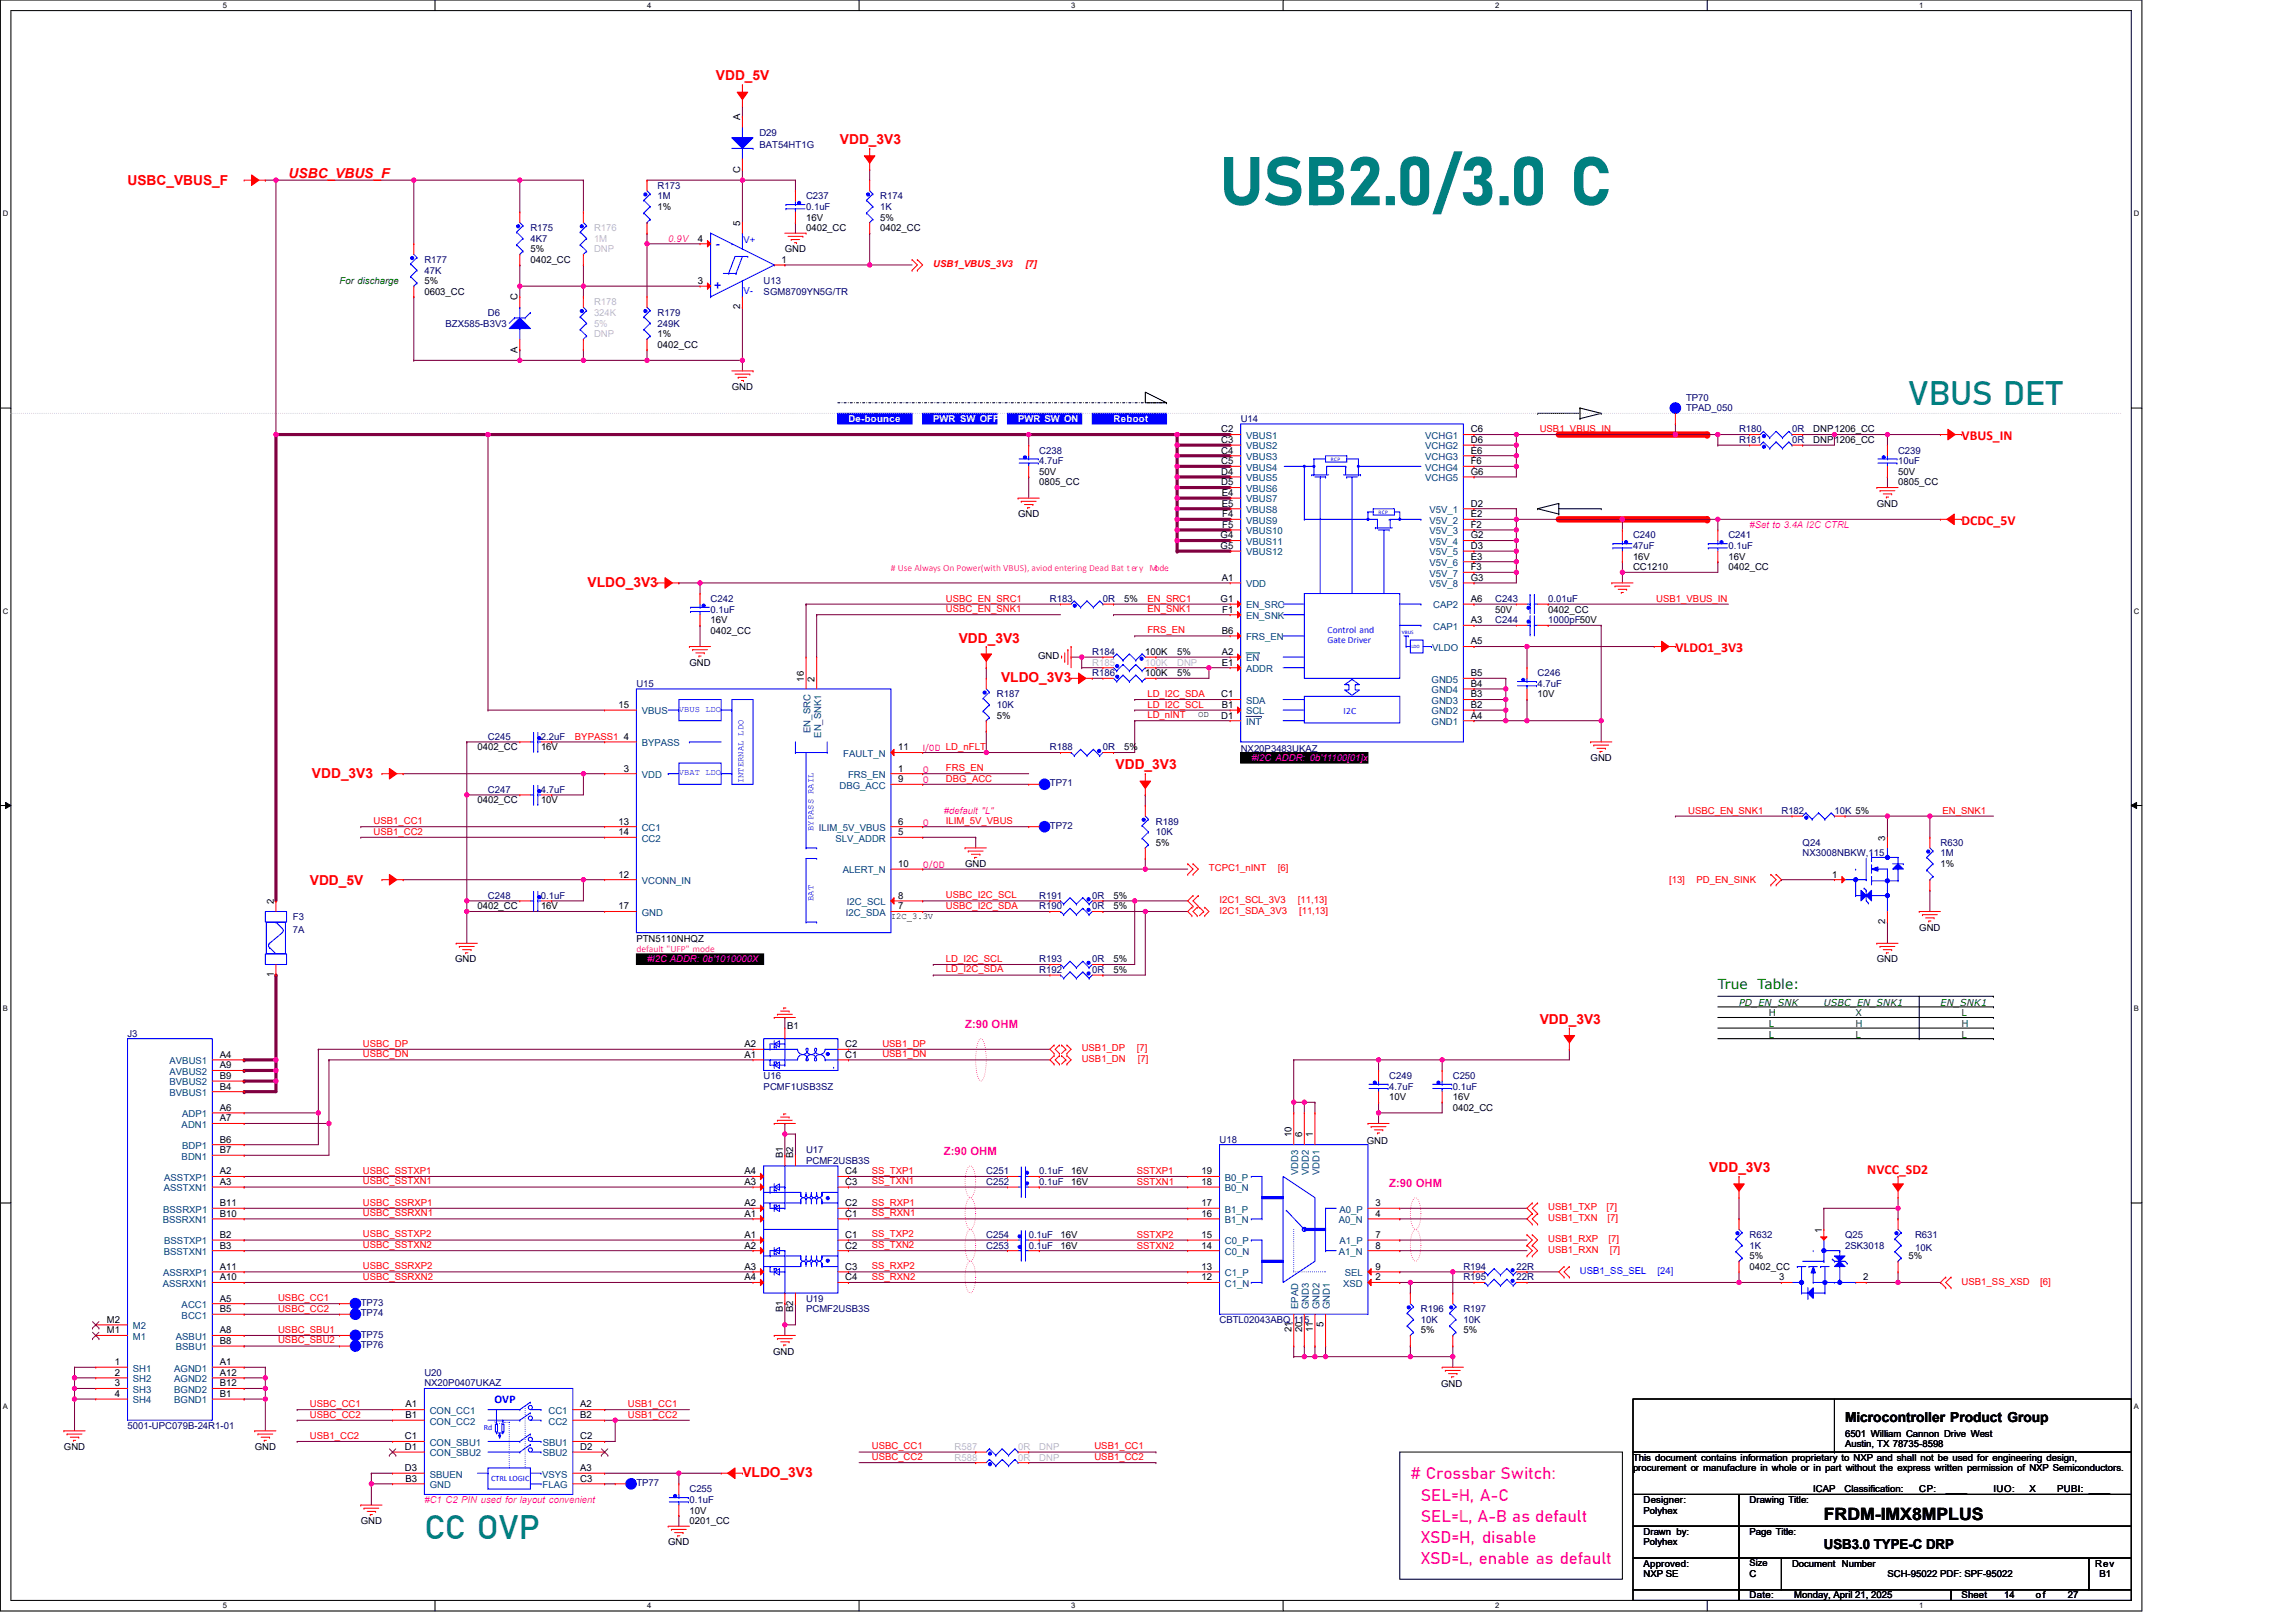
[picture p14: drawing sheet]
<svg xmlns="http://www.w3.org/2000/svg" width="297mm" height="210mm" viewBox="0 0 297 210" stroke-linecap="round" stroke-linejoin="round" font-family="sans-serif">
<defs><g id="words">
<g font-size="4.4" fill="#008080">
<text x="246.9" y="52.4">VBUS DET</text>
<text x="54.9" y="199.1">CC OVP</text>
</g>
<g font-size="2.2" fill="#f0f">
<text x="182.5" y="191.5"># Crossbar Switch:</text>
<text x="183.8" y="194.2">SEL=H, A-C</text>
<text x="183.8" y="196.9">SEL=L, A-B as default</text>
<text x="183.8" y="202.4">XSD=L, enable as default</text>
<text x="183.8" y="199.7">XSD=H, disable</text>
</g>
<text font-size="2.2" x="236" y="196.7">FRDM-IMX8MPLUS</text>
<g font-size="1.8" fill="#f00">
<text x="92.6" y="10.4">VDD_5V</text>
<text x="16.5" y="24">USBC_VBUS_F</text>
<text x="37.3" y="23">USBC_VBUS_F</text>
<text x="108.7" y="18.6">VDD_3V3</text>
<text x="253.8" y="57">VBUS_IN</text>
<text x="253.8" y="67.9">DCDC_5V</text>
<text x="76" y="75.9">VLDO_3V3</text>
<text x="124" y="83.2">VDD_3V3</text>
<text x="129.5" y="88.3">VLDO_3V3</text>
<text x="216.8" y="84.4">VLDO1_3V3</text>
<text x="40.4" y="100.6">VDD_3V3</text>
<text x="144.3" y="99.5">VDD_3V3</text>
<text x="40.1" y="114.5">VDD_5V</text>
<text x="199.2" y="132.5">VDD_3V3</text>
<text x="221.1" y="151.7">VDD_3V3</text>
<text x="241.6" y="151.9">NVCC_SD2</text>
<text x="96.1" y="191.2">VLDO_3V3</text>
</g>
<text font-size="1.8" fill="#00f" x="92.3" y="37.5">+</text>
<g font-size="1.8" fill="#008000">
<text x="222.2" y="128">True</text>
<text x="227.4" y="128">Table:</text>
</g>
<g font-size="1.8">
<text x="238.7" y="184">Microcontroller Product Group</text>
<text x="236" y="200.5">USB3.0 TYPE-C DRP</text>
</g>
<text font-size="1.6" fill="#00f" x="92.6" y="32.1">-</text>
<g font-size="1.5" fill="#f0f">
<text x="124.9" y="133">Z:90 OHM</text>
<text x="122.1" y="149.5">Z:90 OHM</text>
<text x="179.7" y="153.6">Z:90 OHM</text>
</g>
<text font-size="1.5" fill="#00f" x="64" y="181.5">OVP</text>
<g font-size="1.2">
<text x="95.8" y="15.5" transform="rotate(-90 95.8 15.5)">A</text>
<text x="95.8" y="22.4" transform="rotate(-90 95.8 22.4)">C</text>
<text x="85.1" y="27.2">1%</text>
<text x="95.8" y="29.2" transform="rotate(-90 95.8 29.2)">5</text>
<text x="104.3" y="28.5">16V</text>
<text x="104.3" y="29.9">0402_CC</text>
<text x="113.9" y="28.5">5%</text>
<text x="113.9" y="29.9">0402_CC</text>
<text x="68.6" y="32.7">5%</text>
<text x="68.6" y="34">0402_CC</text>
<text x="90.3" y="31.3">4</text>
<text x="101.1" y="34">1</text>
<text x="101.5" y="32.7">GND</text>
<text x="54.9" y="36.8">5%</text>
<text x="54.9" y="38.1">0603_CC</text>
<text x="67" y="38.8" transform="rotate(-90 67 38.8)">C</text>
<text x="90.3" y="36.8">3</text>
<text x="95.8" y="40" transform="rotate(-90 95.8 40)">2</text>
<text x="67" y="45.7" transform="rotate(-90 67 45.7)">A</text>
<text x="85.1" y="43.6">1%</text>
<text x="85.1" y="45">0402_CC</text>
<text x="94.7" y="50.5">GND</text>
<text x="158" y="56">C2</text>
<text x="158" y="57.3">C3</text>
<text x="158" y="58.7">C4</text>
<text x="190.3" y="56">C6</text>
<text x="190.3" y="57.3">D6</text>
<text x="190.3" y="58.7">E6</text>
<text x="234.6" y="56">DNP1206_CC</text>
<text x="234.6" y="57.3">DNP1206_CC</text>
<text x="134.5" y="61.5">50V</text>
<text x="134.5" y="62.8">0805_CC</text>
<text x="158" y="60.1">C5</text>
<text x="158" y="61.4">D4</text>
<text x="158" y="62.8">D5</text>
<text x="158.1" y="64.2">E4</text>
<text x="158.1" y="65.6">E5</text>
<text x="190.3" y="60.1">F6</text>
<text x="190.3" y="61.4">G6</text>
<text x="190.3" y="65.6">D2</text>
<text x="242.8" y="65.6">GND</text>
<text x="245.6" y="61.5">50V</text>
<text x="245.6" y="62.8">0805_CC</text>
<text x="131.7" y="66.9">GND</text>
<text x="157.9" y="69.7">G4</text>
<text x="157.9" y="71">G5</text>
<text x="158.1" y="66.9">F4</text>
<text x="158.1" y="68.3">F5</text>
<text x="190.3" y="66.9">E2</text>
<text x="190.3" y="68.3">F2</text>
<text x="190.3" y="69.7">G2</text>
<text x="190.3" y="71">D3</text>
<text x="145.4" y="77.9">5%</text>
<text x="157.9" y="77.9">G1</text>
<text x="158.1" y="75.2">A1</text>
<text x="190.3" y="72.4">E3</text>
<text x="190.3" y="73.8">F3</text>
<text x="190.3" y="75.2">G3</text>
<text x="190.3" y="77.9">A6</text>
<text x="211.3" y="72.4">16V</text>
<text x="211.3" y="73.8">CC1210</text>
<text x="223.6" y="72.4">16V</text>
<text x="223.6" y="73.8">0402_CC</text>
<text x="91.9" y="80.7">16V</text>
<text x="91.9" y="82">0402_CC</text>
<text x="158.1" y="82">B6</text>
<text x="158.1" y="79.3">F1</text>
<text x="190.3" y="80.6">A3</text>
<text x="190.3" y="83.4">A5</text>
<text x="193.4" y="79.3">50V</text>
<text x="200.3" y="79.3">0402_CC</text>
<text x="89.2" y="86.1">GND</text>
<text x="104" y="88.2" transform="rotate(-90 104 88.2)">16</text>
<text x="105.4" y="88.2" transform="rotate(-90 105.4 88.2)">2</text>
<text x="134.3" y="85.3">GND</text>
<text x="148.2" y="87.5">100K</text>
<text x="148.2" y="84.8">100K</text>
<text x="152.3" y="87.5">5%</text>
<text x="152.3" y="84.8">5%</text>
<text x="158.1" y="84.8">A2</text>
<text x="158.1" y="86.1">E1</text>
<text x="190.3" y="88.9">B4</text>
<text x="190.3" y="87.5">B5</text>
<text x="80" y="91.6">15</text>
<text x="80.7" y="95.7">4</text>
<text x="129" y="93">5%</text>
<text x="158" y="90.2">C1</text>
<text x="158" y="93">D1</text>
<text x="158.1" y="91.6">B1</text>
<text x="190.3" y="93">A4</text>
<text x="190.3" y="91.6">B2</text>
<text x="190.3" y="90.2">B3</text>
<text x="198.9" y="90.3">10V</text>
<text x="61.8" y="97.1">0402_CC</text>
<text x="70" y="97.1">16V</text>
<text x="80.7" y="99.8">3</text>
<text x="116.2" y="97.1">11</text>
<text x="116.2" y="101.2">9</text>
<text x="116.2" y="99.8">1</text>
<text x="145.4" y="97.1">5%</text>
<text x="205.8" y="98.5">GND</text>
<text x="61.8" y="104">0402_CC</text>
<text x="70" y="104">10V</text>
<text x="80" y="106.7">13</text>
<text x="116.2" y="106.7">6</text>
<text x="80" y="113.6">12</text>
<text x="80" y="108.1">14</text>
<text x="116.2" y="112.2">10</text>
<text x="116.2" y="108.1">5</text>
<text x="124.9" y="112.2">GND</text>
<text x="149.5" y="109.5">5%</text>
<text x="237.1" y="113.6">1</text>
<text x="243.9" y="108.8" transform="rotate(-90 243.9 108.8)">3</text>
<text x="251" y="112.2">1%</text>
<text x="35.4" y="117" transform="rotate(-90 35.4 117)">2</text>
<text x="61.8" y="117.7">0402_CC</text>
<text x="70" y="117.7">16V</text>
<text x="80" y="117.7">17</text>
<text x="116.2" y="117.7">7</text>
<text x="116.2" y="116.3">8</text>
<text x="144.1" y="116.3">5%</text>
<text x="144.1" y="117.7">5%</text>
<text x="243.9" y="119.6" transform="rotate(-90 243.9 119.6)">2</text>
<text x="58.9" y="124.5">GND</text>
<text x="82.3" y="121.9">PTN5110NHQZ</text>
<text x="144.1" y="124.5">5%</text>
<text x="144.1" y="125.9">5%</text>
<text x="242.8" y="124.5">GND</text>
<text x="248.3" y="120.4">GND</text>
<text x="35.4" y="126.5" transform="rotate(-90 35.4 126.5)">1</text>
<text x="28.4" y="136.9">A4</text>
<text x="96.3" y="136.9">A1</text>
<text x="96.3" y="135.5">A2</text>
<text x="101.8" y="133.2">B1</text>
<text x="109.4" y="136.9">C1</text>
<text x="109.4" y="135.5">C2</text>
<text x="28.4" y="143.7">A6</text>
<text x="28.4" y="138.3">A9</text>
<text x="28.4" y="141">B4</text>
<text x="28.4" y="139.6">B9</text>
<text x="179.7" y="142.4">10V</text>
<text x="187.9" y="142.4">16V</text>
<text x="187.9" y="143.8">0402_CC</text>
<text x="28.4" y="145.1">A7</text>
<text x="28.4" y="147.9">B6</text>
<text x="28.4" y="149.2">B7</text>
<text x="101.3" y="149.9" transform="rotate(-90 101.3 149.9)">B1</text>
<text x="102.6" y="149.9" transform="rotate(-90 102.6 149.9)">B2</text>
<text x="167.1" y="147.2" transform="rotate(-90 167.1 147.2)">10</text>
<text x="168.5" y="147.2" transform="rotate(-90 168.5 147.2)">6</text>
<text x="169.8" y="147.2" transform="rotate(-90 169.8 147.2)">1</text>
<text x="176.8" y="148">GND</text>
<text x="28.4" y="152">A2</text>
<text x="28.4" y="153.3">A3</text>
<text x="96.3" y="153.3">A3</text>
<text x="96.3" y="152">A4</text>
<text x="109.4" y="153.3">C3</text>
<text x="109.4" y="152">C4</text>
<text x="138.6" y="152">16V</text>
<text x="138.6" y="153.4">16V</text>
<text x="155.4" y="153.3">18</text>
<text x="155.4" y="152">19</text>
<text x="28.4" y="160.2">B2</text>
<text x="28.4" y="161.6">B3</text>
<text x="28.4" y="157.5">B10</text>
<text x="28.4" y="156.1">B11</text>
<text x="96.3" y="157.5">A1</text>
<text x="96.3" y="156.1">A2</text>
<text x="96.3" y="160.2">A1</text>
<text x="96.3" y="161.6">A2</text>
<text x="109.4" y="157.5">C1</text>
<text x="109.4" y="156.1">C2</text>
<text x="109.4" y="160.2">C1</text>
<text x="109.4" y="161.6">C2</text>
<text x="137.2" y="160.2">16V</text>
<text x="137.2" y="161.6">16V</text>
<text x="155.4" y="157.5">16</text>
<text x="155.4" y="156.1">17</text>
<text x="155.4" y="161.6">14</text>
<text x="155.4" y="160.2">15</text>
<text x="177.9" y="157.5">4</text>
<text x="177.9" y="156.1">3</text>
<text x="177.9" y="161.6">8</text>
<text x="177.9" y="160.2">7</text>
<text x="235.7" y="159.5" transform="rotate(-90 235.7 159.5)">1</text>
<text x="28.4" y="165.7">A10</text>
<text x="28.4" y="164.3">A11</text>
<text x="96.3" y="164.3">A3</text>
<text x="96.3" y="165.7">A4</text>
<text x="109.4" y="164.3">C3</text>
<text x="109.4" y="165.7">C4</text>
<text x="155.4" y="165.7">12</text>
<text x="155.4" y="164.3">13</text>
<text x="177.9" y="164.3">9</text>
<text x="177.9" y="165.7">2</text>
<text x="226.4" y="163">5%</text>
<text x="226.4" y="164.3">0402_CC</text>
<text x="230.2" y="165.7">3</text>
<text x="241" y="165.7">2</text>
<text x="246.9" y="163">5%</text>
<text x="13.8" y="172.5">M1</text>
<text x="13.8" y="171.2">M2</text>
<text x="28.4" y="168.4">A5</text>
<text x="28.4" y="172.5">A8</text>
<text x="28.4" y="169.8">B5</text>
<text x="28.4" y="173.9">B8</text>
<text x="101.3" y="169.8" transform="rotate(-90 101.3 169.8)">B1</text>
<text x="102.6" y="169.8" transform="rotate(-90 102.6 169.8)">B2</text>
<text x="167.1" y="172.4" transform="rotate(-90 167.1 172.4)">21</text>
<text x="168.5" y="172.4" transform="rotate(-90 168.5 172.4)">20</text>
<text x="169.8" y="172.4" transform="rotate(-90 169.8 172.4)">11</text>
<text x="171.2" y="171.7" transform="rotate(-90 171.2 171.7)">5</text>
<text x="183.8" y="172.6">5%</text>
<text x="189.3" y="172.6">5%</text>
<text x="14.9" y="176.7">1</text>
<text x="14.9" y="178">2</text>
<text x="14.9" y="179.4">3</text>
<text x="28.4" y="176.7">A1</text>
<text x="28.4" y="178">A12</text>
<text x="28.4" y="179.4">B12</text>
<text x="100" y="175.3">GND</text>
<text x="186.4" y="179.6">GND</text>
<text x="14.9" y="180.8">4</text>
<text x="28.4" y="180.8">B1</text>
<text x="52.4" y="182.1">A1</text>
<text x="52.4" y="183.5">B1</text>
<text x="75.1" y="182.1">A2</text>
<text x="75.1" y="183.5">B2</text>
<text x="238.7" y="186">6501 William Cannon Drive West</text>
<text x="8.3" y="187.6">GND</text>
<text x="33" y="187.6">GND</text>
<text x="52.4" y="186.3">C1</text>
<text x="52.4" y="187.6">D1</text>
<text x="52.4" y="190.4">D3</text>
<text x="52.4" y="191.7">B3</text>
<text x="75.1" y="187.6">D2</text>
<text x="75.1" y="186.3">C2</text>
<text x="75.1" y="190.4">A3</text>
<text x="75.1" y="191.7">C3</text>
<text x="211.3" y="189">This document contains information proprietary to NXP and shall not be used for engineering design,</text>
<text x="211.3" y="190.4">procurement or manufacture in whole or in part without the express written permission of NXP Semiconductors.</text>
<text x="238.7" y="187.3">Austin, TX 78735-8598</text>
<text x="46.7" y="197.2">GND</text>
<text x="89.2" y="195.9">10V</text>
<text x="89.2" y="197.2">0201_CC</text>
<text x="212.6" y="194.5">Designer:</text>
<text x="212.6" y="195.9">Polyhex</text>
<text x="226.4" y="194.5">Drawing Title:</text>
<text x="234.6" y="193.1">ICAP</text>
<text x="238.6" y="193.1">Classification:</text>
<text x="248.3" y="193.1">CP:</text>
<text x="251.7" y="193.1">____</text>
<text x="257.9" y="193.1">IUO:</text>
<text x="262.6" y="193.1">X</text>
<text x="266.1" y="193.1">PUBI: ____</text>
<text x="86.5" y="200">GND</text>
<text x="212.6" y="202.7">Approved:</text>
<text x="212.6" y="198.6">Drawn by:</text>
<text x="212.6" y="200">Polyhex</text>
<text x="226.4" y="198.6">Page Title:</text>
<text x="226.4" y="202.7">Size</text>
<text x="231.8" y="202.7">Document Number</text>
<text x="271.1" y="202.7">Rev</text>
<text x="212.6" y="204.1">NXP SE</text>
<text x="226.4" y="206.8">Date:</text>
<text x="226.4" y="204.1">C</text>
<text x="232.1" y="206.8">Monday, April 21, 2025</text>
<text x="244.2" y="204.1">SCH-95022 PDF: SPF-95022</text>
<text x="253.8" y="206.8">Sheet</text>
<text x="259.3" y="206.8">14</text>
<text x="263.4" y="206.8">of</text>
<text x="267.5" y="206.8">27</text>
<text x="271.6" y="204.1">B1</text>
</g>
<g font-size="1.2" fill="#000080">
<text x="98.2" y="17.6">D29</text>
<text x="98.2" y="19.2">BAT54HT1G</text>
<text x="68.6" y="29.9">R175</text>
<text x="85.1" y="24.4">R173</text>
<text x="85.1" y="25.8">1M</text>
<text x="104.3" y="25.8">C237</text>
<text x="104.3" y="27.2">0.1uF</text>
<text x="113.9" y="25.8">R174</text>
<text x="113.9" y="27.2">1K</text>
<text x="54.9" y="34">R177</text>
<text x="54.9" y="35.4">47K</text>
<text x="68.6" y="31.3">4K7</text>
<text x="63.1" y="40.9">D6</text>
<text x="85.1" y="40.9">R179</text>
<text x="98.8" y="36.8">U13</text>
<text x="98.8" y="38.1">SGM8709YN5G/TR</text>
<text x="57.6" y="42.3">BZX585-B3V3</text>
<text x="85.1" y="42.3">249K</text>
<text x="218.1" y="51.9">TP70</text>
<text x="218.1" y="53.2">TPAD_050</text>
<text x="134.5" y="58.7">C238</text>
<text x="160.5" y="54.6">U14</text>
<text x="225" y="56">R180</text>
<text x="225" y="57.3">R181</text>
<text x="231.8" y="56">0R</text>
<text x="231.8" y="57.3">0R</text>
<text x="245.6" y="58.7">C239</text>
<text x="134.5" y="60.1">4.7uF</text>
<text x="245.6" y="60.1">10uF</text>
<text x="211.3" y="69.7">C240</text>
<text x="211.3" y="71.1">47uF</text>
<text x="223.6" y="69.7">C241</text>
<text x="223.6" y="71.1">0.1uF</text>
<text x="91.9" y="77.9">C242</text>
<text x="135.8" y="77.9">R183</text>
<text x="142.7" y="77.9">0R</text>
<text x="193.4" y="77.9">C243</text>
<text x="200.3" y="77.9">0.01uF</text>
<text x="91.9" y="79.3">0.1uF</text>
<text x="193.4" y="80.7">C244</text>
<text x="200.3" y="80.7">1000pF50V</text>
<text x="82.3" y="88.9">U15</text>
<text x="141.3" y="87.5">R186</text>
<text x="141.3" y="84.8">R184</text>
<text x="198.9" y="87.5">C246</text>
<text x="198.9" y="88.9">4.7uF</text>
<text x="63.1" y="95.7">C245</text>
<text x="70" y="95.7">2.2uF</text>
<text x="129" y="90.3">R187</text>
<text x="129" y="91.6">10K</text>
<text x="135.8" y="97.1">R188</text>
<text x="135.8" y="101.8">TP71</text>
<text x="142.7" y="97.1">0R</text>
<text x="160.5" y="97.3">NX20P3483UKAZ</text>
<text x="63.1" y="102.6">C247</text>
<text x="70" y="102.6">4.7uF</text>
<text x="135.8" y="107.3">TP72</text>
<text x="149.5" y="106.7">R189</text>
<text x="230.5" y="105.3">R182</text>
<text x="237.3" y="105.3">10K 5%</text>
<text x="149.5" y="108.1">10K</text>
<text x="233.2" y="109.5">Q24</text>
<text x="233.2" y="110.8">NX3008NBKW,115</text>
<text x="251" y="109.5">R630</text>
<text x="251" y="110.8">1M</text>
<text x="37.9" y="119.1">F3</text>
<text x="63.1" y="116.3">C248</text>
<text x="70" y="116.3">0.1uF</text>
<text x="134.5" y="116.3">R191</text>
<text x="134.5" y="117.7">R190</text>
<text x="141.3" y="116.3">0R</text>
<text x="141.3" y="117.7">0R</text>
<text x="37.9" y="120.7">7A</text>
<text x="134.5" y="124.5">R193</text>
<text x="134.5" y="125.9">R192</text>
<text x="141.3" y="124.5">0R</text>
<text x="141.3" y="125.9">0R</text>
<text x="16.5" y="134.2">J3</text>
<text x="98.8" y="139.6">U16</text>
<text x="98.8" y="141">PCMF1USB3SZ</text>
<text x="179.7" y="139.6">C249</text>
<text x="179.7" y="141">4.7uF</text>
<text x="187.9" y="139.6">C250</text>
<text x="187.9" y="141">0.1uF</text>
<text x="104.3" y="149.2">U17</text>
<text x="157.8" y="147.9">U18</text>
<text x="104.3" y="150.6">PCMF2USB3S</text>
<text x="127.6" y="152">C251</text>
<text x="127.6" y="153.4">C252</text>
<text x="134.5" y="152">0.1uF</text>
<text x="134.5" y="153.4">0.1uF</text>
<text x="127.6" y="160.2">C254</text>
<text x="127.6" y="161.6">C253</text>
<text x="133.1" y="160.2">0.1uF</text>
<text x="133.1" y="161.6">0.1uF</text>
<text x="226.4" y="160.2">R632</text>
<text x="226.4" y="161.6">1K</text>
<text x="238.7" y="160.2">Q25</text>
<text x="238.7" y="161.6">2SK3018</text>
<text x="247.8" y="160.2">R631</text>
<text x="247.8" y="161.9">10K</text>
<text x="189.3" y="164.3">R194</text>
<text x="189.3" y="165.7">R195</text>
<text x="196.2" y="164.3">22R</text>
<text x="196.2" y="165.7">22R</text>
<text x="46.7" y="169">TP73</text>
<text x="46.7" y="170.4">TP74</text>
<text x="46.7" y="173.1">TP75</text>
<text x="104.3" y="169.8">PCMF2USB3S</text>
<text x="104.3" y="168.4">U19</text>
<text x="157.8" y="171.2">CBTL02043ABQ,115</text>
<text x="183.8" y="169.8">R196</text>
<text x="183.8" y="171.2">10K</text>
<text x="189.3" y="169.8">R197</text>
<text x="189.3" y="171.2">10K</text>
<text x="46.7" y="174.5">TP76</text>
<text x="54.9" y="178">U20</text>
<text x="54.9" y="179.4">NX20P0407UKAZ</text>
<text x="16.5" y="184.9">5001-UPC079B-24R1-01</text>
<text x="82.3" y="192.3">TP77</text>
<text x="89.2" y="193.1">C255</text>
<text x="89.2" y="194.5">0.1uF</text>
</g>
<g font-size="1.2" fill="#c0c0c0">
<text x="76.8" y="29.9">R176</text>
<text x="76.8" y="31.3">1M</text>
<text x="76.8" y="32.7">DNP</text>
<text x="76.8" y="39.5">R178</text>
<text x="76.8" y="40.9">324K</text>
<text x="76.8" y="43.6">DNP</text>
<text x="76.8" y="42.3">5%</text>
<text x="141.3" y="86.1">R185</text>
<text x="148.2" y="86.1">100K</text>
<text x="152.3" y="86.1">DNP</text>
<text x="123.5" y="187.6">R587</text>
<text x="123.5" y="189">R588</text>
<text x="131.7" y="187.6">0R</text>
<text x="131.7" y="189">0R</text>
<text x="134.5" y="187.6">DNP</text>
<text x="134.5" y="189">DNP</text>
</g>
<g font-size="1.2" fill="#f0f">
<text x="86.5" y="31.3">0.9V</text>
<text x="226.4" y="68.3">#Set to 3.4A I2C CTRL</text>
<text x="115.3" y="73.9"># Use Always On Power(with VBUS), aviod entering Dead Bat tery Mode.</text>
<text x="119.4" y="100">O</text>
<text x="119.4" y="97.2">I/OD LD_nFLT</text>
<text x="119.4" y="101.4">O</text>
<text x="161.9" y="98.5">#I2C ADDR: 0b'11100[01]x</text>
<text x="119.4" y="106.8">O</text>
<text x="122.1" y="105.3">#default &quot;L&quot;</text>
<text x="119.4" y="112.3">O/OD</text>
<text x="82.3" y="123.2">default &quot;UFP&quot; mode</text>
<text x="83.7" y="124.5">#I2C ADDR: 0b'1010000X</text>
<text x="54.9" y="194.5">#C1 C2 PIN used for layout convenient</text>
</g>
<g font-size="1.2" fill="#00f">
<text x="96.2" y="31.4">V+</text>
<text x="96.2" y="38">V-</text>
<text x="171.8" y="82">Control and</text>
<text x="171.8" y="83.2">Gate Driver</text>
<text x="173.8" y="92.4">I2C</text>
<text x="204.4" y="164.9">USB1_SS_SEL</text>
<text x="214.4" y="164.9">[24]</text>
</g>
<g font-size="1.2" fill="#f00">
<text x="120.7" y="34.6">USB1_VBUS_3V3</text>
<text x="132.7" y="34.6">[7]</text>
<text x="199.2" y="55.9">USB1_VBUS_IN</text>
<text x="122.4" y="77.8">USBC_EN_SRC1</text>
<text x="148.4" y="77.8">EN_SRC1</text>
<text x="214.3" y="77.8">USB1_VBUS_IN</text>
<text x="122.4" y="79.2">USBC_EN_SNK1</text>
<text x="148.4" y="79.2">EN_SNK1</text>
<text x="148.4" y="82">FRS_EN</text>
<text x="74.4" y="95.7">BYPASS1</text>
<text x="148.4" y="90.2">LD_I2C_SDA</text>
<text x="148.4" y="92.9">LD_nINT</text>
<text x="148.4" y="91.6">LD_I2C_SCL</text>
<text x="122.4" y="99.8">FRS_EN</text>
<text x="122.4" y="101.2">DBG_ACC</text>
<text x="48.3" y="106.6">USB1_CC1</text>
<text x="122.4" y="106.6">ILIM_5V_VBUS</text>
<text x="218.4" y="105.3">USBC_EN_SNK1</text>
<text x="251.3" y="105.3">EN_SNK1</text>
<text x="48.3" y="108">USB1_CC2</text>
<text x="156.4" y="112.8">TCPC1_nINT</text>
<text x="165.3" y="112.8">[6]</text>
<text x="122.4" y="116.2">USBC_I2C_SCL</text>
<text x="122.4" y="117.6">USBC_I2C_SDA</text>
<text x="157.8" y="116.9">I2C1_SCL_3V3</text>
<text x="157.8" y="118.2">I2C1_SDA_3V3</text>
<text x="167.9" y="116.9">[11,13]</text>
<text x="168.1" y="118.2">[11,13]</text>
<text x="215.9" y="114.3">[13]</text>
<text x="219.5" y="114.3">PD_EN_SINK</text>
<text x="122.4" y="124.5">LD_I2C_SCL</text>
<text x="122.4" y="125.9">LD_I2C_SDA</text>
<text x="46.9" y="135.5">USBC_DP</text>
<text x="46.9" y="136.8">USBC_DN</text>
<text x="114.2" y="135.5">USB1_DP</text>
<text x="114.2" y="136.8">USB1_DN</text>
<text x="139.9" y="136.1">USB1_DP</text>
<text x="139.9" y="137.4">USB1_DN</text>
<text x="147.1" y="136.1">[7]</text>
<text x="147.2" y="137.4">[7]</text>
<text x="46.9" y="151.9">USBC_SSTXP1</text>
<text x="46.9" y="153.3">USBC_SSTXN1</text>
<text x="112.8" y="151.9">SS_TXP1</text>
<text x="112.8" y="153.3">SS_TXN1</text>
<text x="147.1" y="152">SSTXP1</text>
<text x="147.1" y="153.3">SSTXN1</text>
<text x="46.9" y="156">USBC_SSRXP1</text>
<text x="46.9" y="157.4">USBC_SSRXN1</text>
<text x="46.9" y="160.1">USBC_SSTXP2</text>
<text x="46.9" y="161.5">USBC_SSTXN2</text>
<text x="112.8" y="156">SS_RXP1</text>
<text x="112.8" y="157.4">SS_RXN1</text>
<text x="112.8" y="160.1">SS_TXP2</text>
<text x="112.8" y="161.5">SS_TXN2</text>
<text x="147.1" y="160.2">SSTXP2</text>
<text x="147.1" y="161.6">SSTXN2</text>
<text x="200.3" y="156.6">USB1_TXP</text>
<text x="200.3" y="158">USB1_TXN</text>
<text x="200.3" y="160.8">USB1_RXP</text>
<text x="207.8" y="156.6">[7]</text>
<text x="208" y="158">[7]</text>
<text x="208.1" y="160.8">[7]</text>
<text x="46.9" y="164.3">USBC_SSRXP2</text>
<text x="46.9" y="165.6">USBC_SSRXN2</text>
<text x="112.8" y="164.3">SS_RXP2</text>
<text x="112.8" y="165.6">SS_RXN2</text>
<text x="200.3" y="162.1">USB1_RXN</text>
<text x="208.2" y="162.1">[7]</text>
<text x="253.8" y="166.2">USB1_SS_XSD</text>
<text x="263.9" y="166.2">[6]</text>
<text x="36" y="168.4">USBC_CC1</text>
<text x="36" y="169.7">USBC_CC2</text>
<text x="36" y="172.5">USBC_SBU1</text>
<text x="36" y="173.9">USBC_SBU2</text>
<text x="40.1" y="182.1">USBC_CC1</text>
<text x="40.1" y="183.5">USBC_CC2</text>
<text x="81.2" y="182.1">USB1_CC1</text>
<text x="81.2" y="183.5">USB1_CC2</text>
<text x="40.1" y="186.2">USB1_CC2</text>
<text x="112.8" y="187.6">USBC_CC1</text>
<text x="112.8" y="188.9">USBC_CC2</text>
<text x="141.6" y="187.6">USB1_CC1</text>
<text x="141.6" y="188.9">USB1_CC2</text>
</g>
<g font-size="1.2" fill="#008000">
<text x="43.9" y="36.8">For discharge</text>
<text x="225" y="130.2">PD_EN_SNK</text>
<text x="228.8" y="131.5">H</text>
<text x="236" y="130.2">USBC_EN_SNK1</text>
<text x="240.1" y="131.5">X</text>
<text x="251" y="130.2">EN_SNK1</text>
<text x="253.8" y="131.5">L</text>
<text x="228.8" y="132.9">L</text>
<text x="228.8" y="134.3">L</text>
<text x="240.1" y="132.9">H</text>
<text x="240.1" y="134.3">L</text>
<text x="253.8" y="132.9">H</text>
<text x="253.8" y="134.3">L</text>
</g>
<g font-size="1.2" fill="#fff">
<text x="109.8" y="54.6">De-bounce</text>
<text x="120.7" y="54.6">PWR SW OFF</text>
<text x="131.7" y="54.6">PWR SW ON</text>
<text x="144.1" y="54.6">Reboot</text>
</g>
<g font-size="1.2" fill="#004080">
<text x="161.2" y="56.8">VBUS1</text>
<text x="161.2" y="58.2">VBUS2</text>
<text x="161.2" y="59.5">VBUS3</text>
<text x="184.4" y="56.8">VCHG1</text>
<text x="184.4" y="58.2">VCHG2</text>
<text x="184.4" y="59.5">VCHG3</text>
<text x="161.2" y="60.9">VBUS4</text>
<text x="161.2" y="62.3">VBUS5</text>
<text x="161.2" y="63.6">VBUS6</text>
<text x="161.2" y="65">VBUS7</text>
<text x="184.4" y="60.9">VCHG4</text>
<text x="184.4" y="62.3">VCHG5</text>
<text x="161.2" y="66.4">VBUS8</text>
<text x="161.2" y="67.8">VBUS9</text>
<text x="161.2" y="69.1">VBUS10</text>
<text x="161.2" y="70.5">VBUS11</text>
<text x="161.2" y="71.9">VBUS12</text>
<text x="184.9" y="66.4">V5V_1</text>
<text x="184.9" y="67.8">V5V_2</text>
<text x="184.9" y="69.1">V5V_3</text>
<text x="184.9" y="70.5">V5V_4</text>
<text x="184.9" y="71.9">V5V_5</text>
<text x="161.2" y="76">VDD</text>
<text x="184.9" y="73.2">V5V_6</text>
<text x="184.9" y="74.6">V5V_7</text>
<text x="184.9" y="76">V5V_8</text>
<text x="161.2" y="78.7">EN_SRC</text>
<text x="161.2" y="80.1">EN_SNK</text>
<text x="161.2" y="82.8">FRS_EN</text>
<text x="185.4" y="78.7">CAP2</text>
<text x="185.4" y="81.5">CAP1</text>
<text x="161.2" y="85.6">EN</text>
<text x="161.2" y="87">ADDR</text>
<text x="185.2" y="89.7">GND4</text>
<text x="185.2" y="88.3">GND5</text>
<text x="185.3" y="84.2">VLDO</text>
<text x="83" y="92.4">VBUS</text>
<text x="104.9" y="94.9" transform="rotate(-90 104.9 94.9)">EN_SRC</text>
<text x="106.2" y="95.5" transform="rotate(-90 106.2 95.5)">EN_SNK1</text>
<text x="161.2" y="91.1">SDA</text>
<text x="161.2" y="92.4">SCL</text>
<text x="161.2" y="93.8">INT</text>
<text x="185.2" y="93.8">GND1</text>
<text x="185.2" y="92.4">GND2</text>
<text x="185.2" y="91.1">GND3</text>
<text x="83" y="100.7">VDD</text>
<text x="83" y="96.6">BYPASS</text>
<text x="109.1" y="97.9">FAULT_N</text>
<text x="109.7" y="100.7">FRS_EN</text>
<text x="83" y="107.5">CC1</text>
<text x="105.9" y="107.5">ILIM_5V_VBUS</text>
<text x="108.6" y="102.1">DBG_ACC</text>
<text x="83" y="108.9">CC2</text>
<text x="108.1" y="108.9">SLV_ADDR</text>
<text x="109" y="113">ALERT_N</text>
<text x="83" y="114.4">VCONN_IN</text>
<text x="83" y="118.5">GND</text>
<text x="109.4" y="118.5">I2C_SDA</text>
<text x="109.6" y="117.1">I2C_SCL</text>
<text x="21.9" y="137.7">AVBUS1</text>
<text x="21.9" y="139.1">AVBUS2</text>
<text x="21.9" y="141.8">BVBUS1</text>
<text x="21.9" y="140.5">BVBUS2</text>
<text x="23.5" y="145.9">ADN1</text>
<text x="23.6" y="144.6">ADP1</text>
<text x="23.6" y="148.7">BDP1</text>
<text x="21.2" y="154.2">ASSTXN1</text>
<text x="21.2" y="152.8">ASSTXP1</text>
<text x="23.5" y="150.1">BDN1</text>
<text x="158.5" y="154.2">B0_N</text>
<text x="158.5" y="152.8">B0_P</text>
<text x="167.9" y="152.1" transform="rotate(-90 167.9 152.1)">VDD3</text>
<text x="169.3" y="152.1" transform="rotate(-90 169.3 152.1)">VDD2</text>
<text x="170.7" y="152.1" transform="rotate(-90 170.7 152.1)">VDD1</text>
<text x="21" y="158.3">BSSRXN1</text>
<text x="21.1" y="156.9">BSSRXP1</text>
<text x="21.2" y="161">BSSTXP1</text>
<text x="158.5" y="158.3">B1_N</text>
<text x="158.5" y="156.9">B1_P</text>
<text x="158.5" y="161">C0_P</text>
<text x="173.2" y="158.3">A0_N</text>
<text x="173.3" y="156.9">A0_P</text>
<text x="173.3" y="161">A1_P</text>
<text x="21" y="166.5">ASSRXN1</text>
<text x="21.1" y="165.1">ASSRXP1</text>
<text x="21.2" y="162.4">BSSTXN1</text>
<text x="158.5" y="162.4">C0_N</text>
<text x="158.5" y="166.5">C1_N</text>
<text x="158.5" y="165.1">C1_P</text>
<text x="173.2" y="162.4">A1_N</text>
<text x="173.8" y="166.5">XSD</text>
<text x="174" y="165.1">SEL</text>
<text x="17.2" y="173.4">M1</text>
<text x="17.2" y="172">M2</text>
<text x="22.8" y="173.4">ASBU1</text>
<text x="23.5" y="169.3">ACC1</text>
<text x="23.5" y="170.6">BCC1</text>
<text x="167.9" y="169.4" transform="rotate(-90 167.9 169.4)">EPAD</text>
<text x="169.3" y="169.4" transform="rotate(-90 169.3 169.4)">GND3</text>
<text x="170.7" y="169.4" transform="rotate(-90 170.7 169.4)">GND2</text>
<text x="172.1" y="169.4" transform="rotate(-90 172.1 169.4)">GND1</text>
<text x="17.2" y="177.5">SH1</text>
<text x="17.2" y="178.9">SH2</text>
<text x="22.5" y="177.5">AGND1</text>
<text x="22.5" y="178.9">AGND2</text>
<text x="22.8" y="174.7">BSBU1</text>
<text x="17.2" y="180.2">SH3</text>
<text x="17.2" y="181.6">SH4</text>
<text x="22.5" y="181.6">BGND1</text>
<text x="22.5" y="180.2">BGND2</text>
<text x="55.6" y="183">CON_CC1</text>
<text x="55.6" y="184.3">CON_CC2</text>
<text x="71" y="183">CC1</text>
<text x="71" y="184.3">CC2</text>
<text x="55.6" y="187.1">CON_SBU1</text>
<text x="55.6" y="188.5">CON_SBU2</text>
<text x="55.6" y="191.2">SBUEN</text>
<text x="70.1" y="191.2">VSYS</text>
<text x="70.2" y="188.5">SBU2</text>
<text x="70.2" y="187.1">SBU1</text>
<text x="55.6" y="192.6">GND</text>
<text x="70.2" y="192.6">FLAG</text>
</g>
<g font-size="1.1" fill="#00f">
<text x="87.8" y="92.1">VBUS LDO</text>
<text x="87.8" y="100.3">VBAT LDO</text>
<text x="96.2" y="101.4" transform="rotate(-90 96.2 101.4)">INTERNAL LDO</text>
<text x="105.3" y="107.5" transform="rotate(-90 105.3 107.5)">BYPASS RAIL</text>
<text x="105.3" y="116.6" transform="rotate(-90 105.3 116.6)">BAT</text>
</g>
<g font-size="1.1">
<text x="155" y="92.8">OD</text>
<text x="115.3" y="118.9">I2C_3.3V</text>
</g>
<g font-size="1">
<text x="28.8" y="1">5</text>
<text x="83.7" y="1">4</text>
<text x="138.6" y="1">3</text>
<text x="193.4" y="1">2</text>
<text x="248.3" y="1">1</text>
<text x=".4" y="28">D</text>
<text x="276.1" y="28">D</text>
<text x=".4" y="79.4">C</text>
<text x="276.1" y="79.4">C</text>
<text x=".4" y="130.8">B</text>
<text x="276.1" y="130.8">B</text>
<text x=".4" y="182.3">A</text>
<text x="276.1" y="182.3">A</text>
<text x="28.8" y="208.1">5</text>
<text x="83.7" y="208.1">4</text>
<text x="138.6" y="208.1">3</text>
<text x="193.4" y="208.1">2</text>
<text x="248.3" y="208.1">1</text>
</g>
<g font-size="1" fill="#00f">
<text x="62.6" y="185">Rd</text>
<text x="63.5" y="191.6">CTRL LOGIC</text>
</g>
<g font-size=".7" fill="#00f">
<text x="172.2" y="59.6">RCP</text>
<text x="178.3" y="66.5">RCP</text>
<text x="181.4" y="82">VBUS</text>
</g>
<text font-size=".6" fill="#00f" x="182.6" y="83.9">LDO</text>
</g></defs>
<path d="M0 0h277.1v208.5h-277.1zM1.4 1.4h274.3v205.7h-274.3z" fill="none" stroke="#000" stroke-width=".13"/>
<g fill="#fff">
<path d="M28.8 .1h.6v1.1h-.6z"/>
<path d="M28.8 207.3h.6v1h-.6z"/>
</g>
<path d="M56.3 0v1.4M56.3 207.1v1.4" fill="none" stroke="#000" stroke-width=".13"/>
<g fill="#fff">
<path d="M83.7 .1h.6v1.1h-.6z"/>
<path d="M83.7 207.3h.6v1h-.6z"/>
</g>
<path d="M111.1 0v1.4M111.1 207.1v1.4" fill="none" stroke="#000" stroke-width=".13"/>
<g fill="#fff">
<path d="M138.6 .1h.5v1.1h-.5z"/>
<path d="M138.6 207.3h.5v1h-.5z"/>
</g>
<path d="M166 0v1.4M166 207.1v1.4" fill="none" stroke="#000" stroke-width=".13"/>
<g fill="#fff">
<path d="M193.4 .1h.6v1.1h-.6z"/>
<path d="M193.4 207.3h.6v1h-.6z"/>
</g>
<path d="M220.9 0v1.4M220.9 207.1v1.4" fill="none" stroke="#000" stroke-width=".13"/>
<g fill="#fff">
<path d="M248.3 .1h.5v1.1h-.5z"/>
<path d="M248.3 207.3h.5v1.1h-.5z"/>
<path d="M.4 27.1h.7v1.1h-.7z"/>
<path d="M276.1 27.1h.7v1.1h-.7z"/>
<path d="M.4 78.5h.7v1.1h-.7z"/>
<path d="M276.1 78.5h.7v1.1h-.7z"/>
</g>
<path d="M0 52.8h1.4M275.7 52.8h1.4" fill="none" stroke="#000" stroke-width=".13"/>
<g fill="#fff">
<path d="M.4 130h.6v1.1h-.6z"/>
<path d="M276.1 130h.6v1.1h-.6z"/>
</g>
<path d="M0 104.2h1.4M.7 103.8l.7 .4-.7 .4zM275.7 104.2h1.4M275.7 104.2l.7-.4v.8z" fill="none" stroke="#000" stroke-width=".13"/>
<path d="M.7 103.8l.7 .4-.7 .4zM275.7 104.2l.7-.4v.8z" fill="#000"/>
<g fill="#fff">
<path d="M.4 181.4h.6v1.1h-.6z"/>
<path d="M276.1 181.4h.6v1.1h-.6z"/>
</g>
<path d="M0 155.7h1.4M275.7 155.7h1.4" fill="none" stroke="#000" stroke-width=".13"/>
<path d="M201.7 56.2h19.2" fill="none" stroke="#f00" stroke-width=".82"/>
<circle cx="220.9" cy="56.2" r=".41" fill="#f00"/>
<path d="M130.3 53.5h9.6v1.4h-9.6z" fill="#00f"/>
<path d="M130.3 53.5h9.6v1.4h-9.6z" fill="none" stroke="#00f" stroke-width=".13"/>
<path d="M141.3 53.5h9.6v1.4h-9.6z" fill="#00f"/>
<path d="M141.3 53.5h9.6v1.4h-9.6z" fill="none" stroke="#00f" stroke-width=".13"/>
<path d="M119.4 53.5h9.6v1.4h-9.6z" fill="#00f"/>
<path d="M119.4 53.5h9.6v1.4h-9.6z" fill="none" stroke="#00f" stroke-width=".13"/>
<path d="M108.4 53.5h9.6v1.4h-9.6z" fill="#00f"/>
<path d="M108.4 53.5h9.6v1.4h-9.6z" fill="none" stroke="#00f" stroke-width=".13"/>
<path d="M148.2 50.7l2.7 1.4h-2.7zM204.4 52.8l2.8 .7M204.4 52.8h.1M204.4 54.2h.1M204.4 52.8v1.4" fill="none" stroke="#000" stroke-width=".13"/>
<path d="M108.4 52.1h42.5M150.9 52.1h.1" fill="none" stroke="#000" stroke-width=".13" stroke-dasharray=".3 .3 0 .3"/>
<path d="M201.7 67.2h19.2" fill="none" stroke="#f00" stroke-width=".82"/>
<circle cx="220.9" cy="67.2" r=".41" fill="#f00"/>
<g fill="none" stroke="#000" stroke-width=".13">
<path d="M198.9 53.5h.1M198.9 53.5h5.5M207.2 53.5h.1M207.2 53.5l-2.8 .7M198.9 65.8l2.8 .7M198.9 65.8h.1M201.7 65.2h.1M201.7 66.5h.1M201.7 65.2l-2.8 .6M201.7 65.2v1.3M201.7 65.8h5.5M207.2 65.8h.1"/>
<path d="M160.5 97.4h16.5v1.4h-16.5zM82.3 123.4h16.5v1.4h-16.5zM222.2 130.3h35.7M222.2 128.9h35.7M222.2 134.4h35.7M222.2 133h35.7M222.2 131.7h35.7M248.3 134.4h.1M248.3 128.9v5.5M257.9 130.3h.1M257.9 128.9h.1M257.9 134.4h.1"/>
<path d="M257.9 133h.1M257.9 131.7h.1M181.1 187.9h28.8v16.5h-28.8z"/>
</g>
<path d="M1.4 53.5h273M274.4 53.5h.1" fill="none" stroke="#c0c0c0" stroke-width=".13" stroke-dasharray="0 .3"/>
<path d="M160.5 97.4h16.5v1.4h-16.5zM82.3 123.4h16.5v1.4h-16.5z" fill="#000"/>
<path d="M126.7 134.5l.2-.1a1.55 1.55 0 0 1 .6 1.4l.1 .6a6.1 6.1 0 0 1-.5 3.4l-.2 .1a1.55 1.55 0 0 1-.6-1.4l-.1-1.3a5.5 5.5 0 0 1 .5-2.7zM125.3 151l.2-.1a1.47 1.47 0 0 1 .7 1.4 4.2 4.2 0 0 1-.5 2.6l-.2 .1a1.47 1.47 0 0 1-.6-1.4 4.2 4.2 0 0 1 .4-2.6zM125.3 159.2l.2-.1a1.46 1.46 0 0 1 .7 1.4 4.2 4.2 0 0 1-.5 2.6l-.2 .1a1.47 1.47 0 0 1-.6-1.4 4.2 4.2 0 0 1 .4-2.6zM125.3 155.1l.2-.1a1.46 1.46 0 0 1 .7 1.4 4.2 4.2 0 0 1-.5 2.6l-.2 .1a1.47 1.47 0 0 1-.6-1.4 4.2 4.2 0 0 1 .4-2.6zM182.9 155.1l.2-.1a1.47 1.47 0 0 1 .7 1.4 4.2 4.2 0 0 1-.4 2.6l-.3 .1a1.47 1.47 0 0 1-.6-1.4 4.2 4.2 0 0 1 .4-2.6zM182.9 159.2l.2-.1a1.47 1.47 0 0 1 .7 1.4 4.2 4.2 0 0 1-.4 2.6l-.3 .1a1.47 1.47 0 0 1-.6-1.4 4.2 4.2 0 0 1 .4-2.6zM125.3 163.3l.2-.1a1.47 1.47 0 0 1 .7 1.4 4.2 4.2 0 0 1-.5 2.6l-.2 .1a1.47 1.47 0 0 1-.6-1.4 4.2 4.2 0 0 1 .4-2.6z" fill="none" stroke="#f0f" stroke-width=".13" stroke-dasharray="0 .3"/>
<path d="M158.4 20.3h1.1v4a1.1 1.1 0 0 0 1.1 1.2 1.1 1.1 0 0 0 1.1-1.2v-4h1.2v4a2.15 2.15 0 0 1-2.7 2.3 2.06 2.06 0 0 1-1.8-2.3zM164.5 20.8a3.3 3.3 0 0 1 3.8 .1l-.6 1a2.17 2.17 0 0 0-2.5-.2 .71 .71 0 0 0 0 .8 .71 .71 0 0 0 .7 .3h.2a2.69 2.69 0 0 1 2.1 1.1 1.89 1.89 0 0 1-1.8 2.7 3.8 3.8 0 0 1-2.7-.8l.5-.9a2.49 2.49 0 0 0 2.9 .3 .67 .67 0 0 0 0-.8 .67 .67 0 0 0-.6-.3l-.2-.1a2.71 2.71 0 0 1-2.2-.9 2.05 2.05 0 0 1 .4-2.3zM169.9 20.3h2a1.59 1.59 0 0 1 1.8 1 1.59 1.59 0 0 1-.6 1.9l-.5 .2a1.58 1.58 0 0 1 1.3 1.4 1.58 1.58 0 0 1-1.1 1.6l-.8 .2h-2.1v-1.2h2a.75 .75 0 0 0 .8-.7 .75 .75 0 0 0-.8-.8h-2v-1.1h2a.67 .67 0 0 0 .7-.7 .67 .67 0 0 0-.7-.6h-2zM169.4 20.3h1.1v6.3h-1.1zM175.3 20.7a2.01 2.01 0 0 1 3 .5 2.41 2.41 0 0 1-.4 2.3l-1.5 1.9h2.1v1.2h-3.7v-1.1l2.1-2.8a.7 .7 0 0 0 .3-.8 .7 .7 0 0 0-.6-.5 .71 .71 0 0 0-.7 .7h-1.2a2.04 2.04 0 0 1 .6-1.4zM179.3 25.4h1.2v1.2h-1.2zM181.6 20.7a2.19 2.19 0 0 1 3 .3l.3 .6v.4v2.8a1.65 1.65 0 0 1-1.9 1.8 1.66 1.66 0 0 1-1.8-1.8v-2.8a1.73 1.73 0 0 1 .4-1.3zM182.6 21.5a1.01 1.01 0 0 0-.3 .8v2.2a.72 .72 0 0 0 .7 1 .72 .72 0 0 0 .7-1v-2.2a.72 .72 0 0 0-.2-.8 .72 .72 0 0 0-.9 0zM188.1 19.6h1.1l-2.8 8.1h-1.1zM189.9 20.7a1.76 1.76 0 0 1 2-.4 1.76 1.76 0 0 1 1.1 1.8 1.27 1.27 0 0 1-.9 1.2 1.56 1.56 0 0 1 .9 2 1.9 1.9 0 0 1-2.8 1.1 1.7 1.7 0 0 1-1-1.5h1.3a.69 .69 0 0 0 .8 .6 .69 .69 0 0 0 .5-.9v-.2a.56 .56 0 0 0-.6-.5h-.5v-1.2h.5a.76 .76 0 0 0 .4-1.1 .63 .63 0 0 0-.7-.1 .63 .63 0 0 0-.3 .6h-1.3a1.98 1.98 0 0 1 .6-1.4zM194 25.4h1.2v1.2h-1.2zM196.3 20.7a2.19 2.19 0 0 1 3 .3l.3 .6v.4v2.8a1.65 1.65 0 0 1-1.9 1.8 1.66 1.66 0 0 1-1.8-1.8v-2.8a1.73 1.73 0 0 1 .4-1.3zM197.3 21.5a1.01 1.01 0 0 0-.3 .8v2.2a.72 .72 0 0 0 .7 1 .72 .72 0 0 0 .7-1v-2.2a.72 .72 0 0 0-.2-.8 .72 .72 0 0 0-.9 0zM204.2 20.9a2.3 2.3 0 0 1 2.5-.5 2.3 2.3 0 0 1 1.4 2h-1.2a1.03 1.03 0 0 0-1.1-1 1.03 1.03 0 0 0-.9 1.2v1.7a1.03 1.03 0 0 0 .9 1.1 1.03 1.03 0 0 0 1.1-.9h1.2a2.27 2.27 0 0 1-1.8 2.1 2.27 2.27 0 0 1-2.5-1.3l-.2-1 .1-2.1 .1-.6z" fill="#008080"/>
<path d="M53.5 23.3h.1M53.5 23.3h13.7M53.5 23.3v8.2M96.1 21.9h.1M96.1 21.9v1.4" fill="none" stroke="#800040" stroke-width=".13"/>
<circle cx="53.5" cy="23.3" r=".27" fill="#f0f"/>
<circle cx="53.5" cy="23.3" r=".27" fill="none" stroke="#f0f" stroke-width=".13"/>
<path d="M34.3 23.3h.1M34.3 23.3h1.4M96.1 23.3h.1M96.1 23.3v5.5M102.9 23.3h.1M102.9 23.3v1.4M112.5 21.9h.1M112.5 21.9v1.4" fill="none" stroke="#800040" stroke-width=".13"/>
<circle cx="96" cy="23.3" r=".27" fill="#f0f"/>
<circle cx="96" cy="23.3" r=".27" fill="none" stroke="#f0f" stroke-width=".13"/>
<path d="M75.5 23.3h.1M75.5 23.3v4.1M83.7 23.3h.1M83.7 30.2h.1M83.7 31.5h.1M83.7 23.3h19.2M83.7 30.2v8.2M83.7 31.5h6.9M96.1 23.3h.1M102.9 28.8h.1M102.9 28.8v1.4" fill="none" stroke="#800040" stroke-width=".13"/>
<circle cx="83.7" cy="31.5" r=".27" fill="#f0f"/>
<circle cx="83.7" cy="31.5" r=".27" fill="none" stroke="#f0f" stroke-width=".13"/>
<path d="M101.5 34.3h16.5M101.5 34.3h.1M112.5 30.2h.1M112.5 34.3h.1M112.5 30.2v4.1" fill="none" stroke="#800040" stroke-width=".13"/>
<circle cx="112.5" cy="34.3" r=".27" fill="#f0f"/>
<circle cx="112.5" cy="34.3" r=".27" fill="none" stroke="#f0f" stroke-width=".13"/>
<path d="M53.5 38.4h.1M53.5 38.4v8.2M75.5 34.3h.1M75.5 37h.1M75.5 34.3v4.1M83.7 46.6h.1M83.7 46.6h12.4" fill="none" stroke="#800040" stroke-width=".13"/>
<circle cx="83.7" cy="46.6" r=".27" fill="#f0f"/>
<circle cx="83.7" cy="46.6" r=".27" fill="none" stroke="#f0f" stroke-width=".13"/>
<path d="M96.1 39.8h.1M96.1 39.8v6.8M53.5 46.6h.1M53.5 46.6h13.7M75.5 46.6h.1M75.5 45.3h.1M75.5 45.3v1.3M83.7 45.3h.1M83.7 45.3v1.3h-8.2" fill="none" stroke="#800040" stroke-width=".13"/>
<circle cx="96" cy="46.6" r=".27" fill="#f0f"/>
<circle cx="96" cy="46.6" r=".27" fill="none" stroke="#f0f" stroke-width=".13"/>
<path d="M67.2 45.3h.1M67.2 45.3v1.3M96.1 46.6h.1M96.1 46.6v1.4M133.1 56.2h.1M133.1 56.2v1.4M216.8 54.9h.1M216.8 54.9v1.3" fill="none" stroke="#800040" stroke-width=".13"/>
<path d="M133.1 56.2h19.2" fill="none" stroke="#800040" stroke-width=".41"/>
<circle cx="133.1" cy="56.2" r=".2" fill="#800040"/>
<circle cx="152.3" cy="56.2" r=".27" fill="#f0f"/>
<circle cx="152.3" cy="56.2" r=".27" fill="none" stroke="#f0f" stroke-width=".13"/>
<circle cx="133.1" cy="56.2" r=".27" fill="#f0f"/>
<circle cx="133.1" cy="56.2" r=".27" fill="none" stroke="#f0f" stroke-width=".13"/>
<path d="M63.1 56.2h70" fill="none" stroke="#800040" stroke-width=".41"/>
<circle cx="63.1" cy="56.2" r=".2" fill="#800040"/>
<circle cx="63.1" cy="56.2" r=".27" fill="#f0f"/>
<circle cx="63.1" cy="56.2" r=".27" fill="none" stroke="#f0f" stroke-width=".13"/>
<path d="M63.1 56.2h.1M63.1 56.2v35.7M67.2 46.6h.1M67.2 46.6h8.3" fill="none" stroke="#800040" stroke-width=".13"/>
<circle cx="75.5" cy="46.6" r=".27" fill="#f0f"/>
<circle cx="75.5" cy="46.6" r=".27" fill="none" stroke="#f0f" stroke-width=".13"/>
<circle cx="67.2" cy="46.6" r=".27" fill="#f0f"/>
<circle cx="67.2" cy="46.6" r=".27" fill="none" stroke="#f0f" stroke-width=".13"/>
<path d="M222.2 56.2h4.2M222.2 56.2h.1" fill="none" stroke="#800040" stroke-width=".13"/>
<circle cx="222.2" cy="56.2" r=".27" fill="#f0f"/>
<circle cx="222.2" cy="56.2" r=".27" fill="none" stroke="#f0f" stroke-width=".13"/>
<path d="M196.2 56.2h.1M196.2 56.2v1.4M216.8 56.2h.1M222.2 56.2h.1M222.2 56.2v1.4M222.2 56.2h-26" fill="none" stroke="#800040" stroke-width=".13"/>
<circle cx="216.7" cy="56.2" r=".27" fill="#f0f"/>
<circle cx="216.7" cy="56.2" r=".27" fill="none" stroke="#f0f" stroke-width=".13"/>
<circle cx="196.2" cy="56.2" r=".27" fill="#f0f"/>
<circle cx="196.2" cy="56.2" r=".27" fill="none" stroke="#f0f" stroke-width=".13"/>
<path d="M190.7 56.2h5.5M190.7 56.2h.1M237.3 56.2h.1M237.3 56.2v1.4M237.3 56.2h6.9" fill="none" stroke="#800040" stroke-width=".13"/>
<circle cx="244.2" cy="56.2" r=".27" fill="#f0f"/>
<circle cx="244.2" cy="56.2" r=".27" fill="none" stroke="#f0f" stroke-width=".13"/>
<circle cx="237.3" cy="56.2" r=".27" fill="#f0f"/>
<circle cx="237.3" cy="56.2" r=".27" fill="none" stroke="#f0f" stroke-width=".13"/>
<path d="M190.7 57.6h5.5M190.7 57.6h.1M196.2 57.6h.1M196.2 57.6v1.4M222.2 57.6h4.2M222.2 57.6h.1M233.2 56.2h4.1M233.2 56.2h.1" fill="none" stroke="#800040" stroke-width=".13"/>
<circle cx="196.2" cy="57.6" r=".27" fill="#f0f"/>
<circle cx="196.2" cy="57.6" r=".27" fill="none" stroke="#f0f" stroke-width=".13"/>
<path d="M233.2 57.6h4.1M233.2 57.6h.1M244.2 56.2h.1M244.2 56.2v1.4M244.2 56.2h6.8M190.7 60.4h5.5M190.7 60.4h.1" fill="none" stroke="#800040" stroke-width=".13"/>
<circle cx="196.2" cy="60.3" r=".27" fill="#f0f"/>
<circle cx="196.2" cy="60.3" r=".27" fill="none" stroke="#f0f" stroke-width=".13"/>
<path d="M190.7 59h5.5M190.7 59h.1M196.2 59h.1M196.2 59v1.4" fill="none" stroke="#800040" stroke-width=".13"/>
<circle cx="196.2" cy="59" r=".27" fill="#f0f"/>
<circle cx="196.2" cy="59" r=".27" fill="none" stroke="#f0f" stroke-width=".13"/>
<path d="M67.2 23.3h.1M67.2 23.3h8.3" fill="none" stroke="#800040" stroke-width=".13"/>
<circle cx="67.2" cy="23.3" r=".27" fill="#f0f"/>
<circle cx="67.2" cy="23.3" r=".27" fill="none" stroke="#f0f" stroke-width=".13"/>
<g fill="none" stroke="#800040" stroke-width=".13">
<path d="M67.2 23.3h.1M67.2 34.3h.1M67.2 23.3v4.1M67.2 34.3v2.7M133.1 61.7h.1M133.1 61.7v2.8M190.7 65.8h5.5M190.7 61.7h.1M190.7 65.8h.1M190.7 67.2h.1M196.2 60.4h.1M196.2 65.8h.1"/>
<path d="M196.2 60.4v1.3h-5.5M196.2 65.8v1.4h-5.5M222.2 67.2h28.8M222.2 67.2h.1M222.2 67.2v1.4M244.2 61.7h.1M244.2 61.7v1.4"/>
</g>
<circle cx="222.2" cy="67.2" r=".27" fill="#f0f"/>
<circle cx="222.2" cy="67.2" r=".27" fill="none" stroke="#f0f" stroke-width=".13"/>
<path d="M196.2 67.2h26M196.2 67.2h.1M209.9 67.2h.1M209.9 67.2v1.4" fill="none" stroke="#800040" stroke-width=".13"/>
<circle cx="209.9" cy="67.2" r=".27" fill="#f0f"/>
<circle cx="209.9" cy="67.2" r=".27" fill="none" stroke="#f0f" stroke-width=".13"/>
<circle cx="196.2" cy="67.2" r=".27" fill="#f0f"/>
<circle cx="196.2" cy="67.2" r=".27" fill="none" stroke="#f0f" stroke-width=".13"/>
<path d="M190.7 68.6h5.5M190.7 68.6h.1M196.2 67.2h.1M196.2 68.6h.1M196.2 67.2v2.8" fill="none" stroke="#800040" stroke-width=".13"/>
<circle cx="196.2" cy="68.6" r=".27" fill="#f0f"/>
<circle cx="196.2" cy="68.6" r=".27" fill="none" stroke="#f0f" stroke-width=".13"/>
<path d="M190.7 70h5.5M190.7 70h.1M196.2 70h.1M196.2 70v1.3" fill="none" stroke="#800040" stroke-width=".13"/>
<circle cx="196.2" cy="69.9" r=".27" fill="#f0f"/>
<circle cx="196.2" cy="69.9" r=".27" fill="none" stroke="#f0f" stroke-width=".13"/>
<path d="M190.7 71.3h5.5M190.7 71.3h.1M196.2 71.3h.1M196.2 71.3v1.4" fill="none" stroke="#800040" stroke-width=".13"/>
<circle cx="196.2" cy="71.3" r=".27" fill="#f0f"/>
<circle cx="196.2" cy="71.3" r=".27" fill="none" stroke="#f0f" stroke-width=".13"/>
<path d="M209.9 72.7h.1M209.9 72.7v1.4M222.2 72.7h.1M222.2 72.7v1.4" fill="none" stroke="#800040" stroke-width=".13"/>
<circle cx="209.9" cy="74.1" r=".27" fill="#f0f"/>
<circle cx="209.9" cy="74.1" r=".27" fill="none" stroke="#f0f" stroke-width=".13"/>
<path d="M190.7 72.7h5.5M190.7 72.7h.1M196.2 72.7h.1M196.2 72.7v1.4" fill="none" stroke="#800040" stroke-width=".13"/>
<circle cx="196.2" cy="72.7" r=".27" fill="#f0f"/>
<circle cx="196.2" cy="72.7" r=".27" fill="none" stroke="#f0f" stroke-width=".13"/>
<path d="M67.2 37h.1M67.2 37v1.4M90.6 75.4h68.5M90.6 75.4h.1" fill="none" stroke="#800040" stroke-width=".13"/>
<circle cx="90.6" cy="75.4" r=".27" fill="#f0f"/>
<circle cx="90.6" cy="75.4" r=".27" fill="none" stroke="#f0f" stroke-width=".13"/>
<path d="M87.8 75.4h.1M87.8 75.4h2.8M90.6 75.4h.1M90.6 75.4v1.4M190.7 74.1h5.5M190.7 74.1h.1M196.2 74.1h.1M196.2 74.1v1.3M209.9 74.1h.1M209.9 74.1v1.3M209.9 74.1h12.3" fill="none" stroke="#800040" stroke-width=".13"/>
<circle cx="196.2" cy="74.1" r=".27" fill="#f0f"/>
<circle cx="196.2" cy="74.1" r=".27" fill="none" stroke="#f0f" stroke-width=".13"/>
<g fill="none" stroke="#800040" stroke-width=".13">
<path d="M104.3 78.2h.1M104.3 78.2v6.8M104.3 78.2h32.9M105.7 79.6h.1M105.7 79.6v5.4M105.7 79.6h31.5M144.1 78.2h15M144.1 79.6h15M144.1 78.2h.1M144.1 79.6h.1M190.7 75.4h5.5M190.7 78.2h5.5"/>
<path d="M190.7 75.4h.1M190.7 78.2h.1M200.3 78.2h.1M200.3 78.2h23.3M207.2 80.9h.1M207.2 80.9v12.4"/>
</g>
<circle cx="207.1" cy="93.3" r=".27" fill="#f0f"/>
<circle cx="207.1" cy="93.3" r=".27" fill="none" stroke="#f0f" stroke-width=".13"/>
<g fill="none" stroke="#800040" stroke-width=".13">
<path d="M90.6 80.9h.1M90.6 80.9v2.8M138.6 85h4.1M138.6 85h.1M139.9 85h.1M139.9 85v1.4M146.8 82.3h.1M146.8 82.3h12.3M190.7 83.7h6.8M190.7 80.9h5.5M190.7 80.9h.1M190.7 83.7h.1"/>
<path d="M200.3 80.9h.1M200.3 80.9h6.9"/>
</g>
<circle cx="139.9" cy="85" r=".27" fill="#f0f"/>
<circle cx="139.9" cy="85" r=".27" fill="none" stroke="#f0f" stroke-width=".13"/>
<path d="M197.5 83.7h.1M197.5 83.7v2.7M197.6 83.7h16.4" fill="none" stroke="#800040" stroke-width=".13"/>
<circle cx="197.5" cy="83.7" r=".27" fill="#f0f"/>
<circle cx="197.5" cy="83.7" r=".27" fill="none" stroke="#f0f" stroke-width=".13"/>
<g fill="none" stroke="#800040" stroke-width=".13">
<path d="M139.9 86.4h.1M139.9 86.4h2.8M149.5 85h9.6M149.5 85h.1M149.5 86.4h.1M149.5 86.4h6.9M190.7 87.8h4.1M190.7 89.2h4.1M190.7 87.8h.1M190.7 89.2h.1M194.8 87.8h.1M194.8 89.2h.1"/>
<path d="M194.8 87.8v2.7"/>
</g>
<circle cx="194.8" cy="89.1" r=".27" fill="#f0f"/>
<circle cx="194.8" cy="89.1" r=".27" fill="none" stroke="#f0f" stroke-width=".13"/>
<path d="M63.1 91.9h.1M63.1 91.9h15.1M197.5 90.5h.1M197.5 90.5v2.8" fill="none" stroke="#800040" stroke-width=".13"/>
<circle cx="197.5" cy="93.3" r=".27" fill="#f0f"/>
<circle cx="197.5" cy="93.3" r=".27" fill="none" stroke="#f0f" stroke-width=".13"/>
<path d="M190.7 90.5h4.1M190.7 90.5h.1M194.8 90.5h.1M194.8 90.5v1.4" fill="none" stroke="#800040" stroke-width=".13"/>
<circle cx="194.8" cy="90.5" r=".27" fill="#f0f"/>
<circle cx="194.8" cy="90.5" r=".27" fill="none" stroke="#f0f" stroke-width=".13"/>
<path d="M146.8 90.5h.1M146.8 93.3h.1M146.8 90.5h12.3M146.8 93.3h12.3M194.8 91.9h.1M194.8 91.9v1.4" fill="none" stroke="#800040" stroke-width=".13"/>
<circle cx="194.8" cy="93.3" r=".27" fill="#f0f"/>
<circle cx="194.8" cy="93.3" r=".27" fill="none" stroke="#f0f" stroke-width=".13"/>
<circle cx="194.8" cy="91.9" r=".27" fill="#f0f"/>
<circle cx="194.8" cy="91.9" r=".27" fill="none" stroke="#f0f" stroke-width=".13"/>
<g fill="none" stroke="#800040" stroke-width=".13">
<path d="M60.4 96h.1M60.4 96h6.8M60.4 96v6.9M71.4 96h.1M71.4 96h6.8M119.4 97.4h.1M127.6 94.6h.1M127.6 97.4h.1M127.6 94.6v2.8M137.2 97.4h-17.8M144.1 97.4h.1M146.8 91.9h.1"/>
<path d="M146.8 93.3h.1M146.8 93.3v4.1h-2.7M146.8 91.9h12.3M190.7 91.9h4.1M190.7 93.3h16.5M190.7 91.9h.1M190.7 93.3h.1M194.8 93.3h.1M197.5 93.3h.1M207.2 93.3h.1M207.2 93.3v2.7"/>
</g>
<circle cx="127.6" cy="97.4" r=".27" fill="#f0f"/>
<circle cx="127.6" cy="97.4" r=".27" fill="none" stroke="#f0f" stroke-width=".13"/>
<path d="M52.2 100.1h.1M52.2 100.1h26M75.5 100.1h.1M75.5 100.1v2.8M119.4 100.1h.1M119.4 100.1h13.7" fill="none" stroke="#800040" stroke-width=".13"/>
<circle cx="75.5" cy="100.1" r=".27" fill="#f0f"/>
<circle cx="75.5" cy="100.1" r=".27" fill="none" stroke="#f0f" stroke-width=".13"/>
<path d="M60.4 102.9v13.7M60.4 102.9h.1M71.4 102.9h.1M71.4 102.9h4.1M148.2 102.9h.1M148.2 102.9v1.3" fill="none" stroke="#800040" stroke-width=".13"/>
<circle cx="60.4" cy="116.6" r=".27" fill="#f0f"/>
<circle cx="60.4" cy="116.6" r=".27" fill="none" stroke="#f0f" stroke-width=".13"/>
<circle cx="60.4" cy="102.9" r=".27" fill="#f0f"/>
<circle cx="60.4" cy="102.9" r=".27" fill="none" stroke="#f0f" stroke-width=".13"/>
<g fill="none" stroke="#800040" stroke-width=".13">
<path d="M46.7 108.4h.1M46.7 108.4h31.5M46.7 107h.1M46.7 107h31.5M60.4 102.9h.1M60.4 102.9h6.8M119.4 112.5h34.3M119.4 101.5h.1M119.4 108.4h.1M119.4 107h.1M119.4 112.5h.1M119.4 108.4h6.8"/>
<path d="M119.4 101.5h13.7M119.4 107h13.7M126.2 108.4h.1M126.2 108.4v1.3M148.2 111.1h.1M148.2 112.5h.1M148.2 111.1v1.4"/>
</g>
<circle cx="148.2" cy="112.5" r=".27" fill="#f0f"/>
<circle cx="148.2" cy="112.5" r=".27" fill="none" stroke="#f0f" stroke-width=".13"/>
<path d="M52.2 113.8h.1M52.2 113.8h26M75.5 113.8v2.8M75.5 113.8h.1" fill="none" stroke="#800040" stroke-width=".13"/>
<circle cx="75.5" cy="113.8" r=".27" fill="#f0f"/>
<circle cx="75.5" cy="113.8" r=".27" fill="none" stroke="#f0f" stroke-width=".13"/>
<path d="M60.4 116.6v1.4M60.4 116.6h.1M60.4 116.6h6.8M71.4 116.6h.1M71.4 116.6h4.1M119.4 116.6h.1M119.4 116.6h16.4M146.8 116.6h.1M146.8 116.6v8.2M146.8 116.6h6.9" fill="none" stroke="#800040" stroke-width=".13"/>
<circle cx="146.8" cy="116.6" r=".27" fill="#f0f"/>
<circle cx="146.8" cy="116.6" r=".27" fill="none" stroke="#f0f" stroke-width=".13"/>
<path d="M60.4 118h.1M60.4 118v4.1M119.4 118h.1M119.4 118h16.4M142.7 116.6h4.1M142.7 116.6h.1M148.2 118h.1M148.2 118v8.2" fill="none" stroke="#800040" stroke-width=".13"/>
<circle cx="148.2" cy="118" r=".27" fill="#f0f"/>
<circle cx="148.2" cy="118" r=".27" fill="none" stroke="#f0f" stroke-width=".13"/>
<g fill="none" stroke="#800040" stroke-width=".13">
<path d="M149.5 87.8h.1M156.4 86.4h2.7M156.4 86.4h.1M156.4 86.4v1.4h-6.9M142.7 118h11M142.7 118h.1M148.2 118h.1M120.7 126.2h.1M120.7 124.8h.1M120.7 124.8h15.1M120.7 126.2h15.1M142.7 124.8h4.1"/>
<path d="M142.7 126.2h5.5M142.7 126.2h.1M142.7 124.8h.1"/>
</g>
<circle cx="156.4" cy="86.4" r=".27" fill="#f0f"/>
<circle cx="156.4" cy="86.4" r=".27" fill="none" stroke="#f0f" stroke-width=".13"/>
<g fill="none" stroke="#800040" stroke-width=".13">
<path d="M41.2 135.8h.1M41.2 135.8h56.2M42.6 137.2h.1M42.6 137.2h54.8M101.5 131.7v1.3M101.5 131.7h.1M109.8 137.2h.1M109.8 137.2h26M109.8 135.8h.1M109.8 135.8h26M186.6 137.2h.1M186.6 137.2v1.3"/>
<path d="M203 135.8h.1M203 135.8v1.4h-16.4"/>
</g>
<circle cx="186.6" cy="137.2" r=".27" fill="#f0f"/>
<circle cx="186.6" cy="137.2" r=".27" fill="none" stroke="#f0f" stroke-width=".13"/>
<path d="M167.4 137.2h.1M167.4 137.2v5.4M178.3 137.2h8.3M178.3 137.2h.1M178.3 137.2v1.3" fill="none" stroke="#800040" stroke-width=".13"/>
<circle cx="167.4" cy="142.6" r=".27" fill="#f0f"/>
<circle cx="167.4" cy="142.6" r=".27" fill="none" stroke="#f0f" stroke-width=".13"/>
<path d="M167.4 137.2h.1M167.4 137.2h10.9" fill="none" stroke="#800040" stroke-width=".13"/>
<circle cx="178.3" cy="137.2" r=".27" fill="#f0f"/>
<circle cx="178.3" cy="137.2" r=".27" fill="none" stroke="#f0f" stroke-width=".13"/>
<path d="M101.5 146.8h.1M101.5 146.8h1.4M101.5 145.4v1.4M101.5 145.4h.1M178.3 142.6h.1M178.3 142.6v1.4M186.6 142.6h.1M186.6 142.6v1.4" fill="none" stroke="#800040" stroke-width=".13"/>
<circle cx="101.5" cy="146.8" r=".27" fill="#f0f"/>
<circle cx="101.5" cy="146.8" r=".27" fill="none" stroke="#f0f" stroke-width=".13"/>
<path d="M178.3 144h.1M178.3 144v1.4" fill="none" stroke="#800040" stroke-width=".13"/>
<circle cx="178.3" cy="144" r=".27" fill="#f0f"/>
<circle cx="178.3" cy="144" r=".27" fill="none" stroke="#f0f" stroke-width=".13"/>
<g fill="none" stroke="#800040" stroke-width=".13">
<path d="M31.6 156.4h.1M31.6 156.4h65.8M31.6 153.6h.1M31.6 153.6h65.8M31.6 152.2h.1M31.6 152.2h65.8M31.6 157.7h.1M31.6 157.7h65.8M101.5 146.8h.1M101.5 146.8v2.7M102.9 146.8v2.7M102.9 146.8h.1"/>
<path d="M109.8 152.2h.1M109.8 152.2h20.5M109.8 153.6h.1M109.8 153.6h20.5M109.8 156.4h.1M109.8 156.4h43.9M109.8 157.7h.1M109.8 157.7h43.9M134.5 153.6h.1M134.5 152.2h19.2M134.5 153.6h19.2M134.5 152.2h.1"/>
<path d="M167.4 142.6h.1M167.4 142.6h1.3M178.3 144h8.3M178.3 144h.1M31.6 160.5h.1M31.6 160.5h65.8M31.6 161.8h.1M31.6 161.8h65.8M109.8 161.8h.1M109.8 161.8h20.5M109.8 160.5h.1M109.8 160.5h20.5"/>
<path d="M134.5 161.8h.1M134.5 161.8h19.2M134.5 160.5h.1M134.5 160.5h19.2M187.9 164.6h2.8M187.9 164.6h.1M187.9 164.6v2.7"/>
</g>
<circle cx="187.9" cy="164.6" r=".27" fill="#f0f"/>
<circle cx="187.9" cy="164.6" r=".27" fill="none" stroke="#f0f" stroke-width=".13"/>
<path d="M31.6 164.6h.1M31.6 164.6h65.8M109.8 164.6h.1M109.8 164.6h43.9M182.5 166h8.2M182.5 166h.1" fill="none" stroke="#800040" stroke-width=".13"/>
<circle cx="182.5" cy="166" r=".27" fill="#f0f"/>
<circle cx="182.5" cy="166" r=".27" fill="none" stroke="#f0f" stroke-width=".13"/>
<path d="M31.6 166h.1M31.6 166h65.8M101.5 168.7v2.7M101.5 168.7h.1M102.9 168.7v2.7M102.9 168.7h.1M109.8 166h.1M109.8 166h43.9M182.5 166h.1M182.5 166v1.3" fill="none" stroke="#800040" stroke-width=".13"/>
<circle cx="101.5" cy="171.4" r=".27" fill="#f0f"/>
<circle cx="101.5" cy="171.4" r=".27" fill="none" stroke="#f0f" stroke-width=".13"/>
<path d="M101.5 171.4v1.4M101.5 171.4h.1M182.5 175.6h.1M182.5 175.6h5.4" fill="none" stroke="#800040" stroke-width=".13"/>
<circle cx="187.9" cy="175.6" r=".27" fill="#f0f"/>
<circle cx="187.9" cy="175.6" r=".27" fill="none" stroke="#f0f" stroke-width=".13"/>
<path d="M171.5 175.6h11M171.5 175.6h.1" fill="none" stroke="#800040" stroke-width=".13"/>
<circle cx="182.5" cy="175.6" r=".27" fill="#f0f"/>
<circle cx="182.5" cy="175.6" r=".27" fill="none" stroke="#f0f" stroke-width=".13"/>
<circle cx="171.5" cy="175.6" r=".27" fill="#f0f"/>
<circle cx="171.5" cy="175.6" r=".27" fill="none" stroke="#f0f" stroke-width=".13"/>
<path d="M168.7 175.6h.1M168.7 175.6h2.8M170.1 175.6h.1" fill="none" stroke="#800040" stroke-width=".13"/>
<circle cx="170.1" cy="175.6" r=".27" fill="#f0f"/>
<circle cx="170.1" cy="175.6" r=".27" fill="none" stroke="#f0f" stroke-width=".13"/>
<circle cx="168.7" cy="175.6" r=".27" fill="#f0f"/>
<circle cx="168.7" cy="175.6" r=".27" fill="none" stroke="#f0f" stroke-width=".13"/>
<g fill="none" stroke="#800040" stroke-width=".13">
<path d="M167.4 142.6h.1M167.4 142.6v1.4M168.7 142.6h.1M168.7 142.6v1.4M168.7 142.6h1.4M170.1 142.6h.1M170.1 142.6v1.4M181.1 157.7h16.4M181.1 156.4h16.4M181.1 157.7h.1M181.1 156.4h.1M101.5 171.4h.1"/>
<path d="M101.5 171.4h1.4M167.4 174.2h.1M167.4 175.6h.1M167.4 174.2v1.4M168.7 174.2h.1M168.7 174.2v1.4h-1.3M170.1 174.2h.1M170.1 174.2v1.4M171.5 174.2h.1M171.5 174.2v1.4M181.1 161.8h16.4M181.1 160.5h16.4"/>
<path d="M181.1 164.6h6.8M181.1 164.6h.1M181.1 161.8h.1M181.1 160.5h.1M181.1 166h.1M181.1 166h1.4M182.5 174.2h.1M182.5 174.2v1.4M187.9 174.2h.1M187.9 175.6h.1M187.9 174.2v2.7"/>
</g>
<circle cx="168.7" cy="142.6" r=".27" fill="#f0f"/>
<circle cx="168.7" cy="142.6" r=".27" fill="none" stroke="#f0f" stroke-width=".13"/>
<path d="M31.6 141.3h4.1" fill="none" stroke="#800040" stroke-width=".41"/>
<circle cx="31.6" cy="141.3" r=".2" fill="#800040"/>
<path d="M31.6 144h.1M31.6 144h9.6" fill="none" stroke="#800040" stroke-width=".13"/>
<circle cx="41.2" cy="144" r=".27" fill="#f0f"/>
<circle cx="41.2" cy="144" r=".27" fill="none" stroke="#f0f" stroke-width=".13"/>
<path d="M41.2 135.8h.1M41.2 135.8v8.2M31.6 145.4h.1M31.6 145.4h11" fill="none" stroke="#800040" stroke-width=".13"/>
<circle cx="42.6" cy="145.4" r=".27" fill="#f0f"/>
<circle cx="42.6" cy="145.4" r=".27" fill="none" stroke="#f0f" stroke-width=".13"/>
<g fill="none" stroke="#800040" stroke-width=".13">
<path d="M42.6 137.2h.1M42.6 137.2v12.3h-11M31.6 149.5h.1M31.6 148.1h.1M41.2 144h.1M41.2 144v4.1h-9.6M42.6 145.4h.1M31.6 172.8h.1M31.6 172.8h12.3M31.6 174.2h.1M31.6 174.2h12.3M31.6 170.1h.1"/>
<path d="M31.6 170.1h12.3M31.6 168.7h.1M31.6 168.7h12.3M31.6 176.9h.1M31.6 176.9h2.7M31.6 178.3h.1M34.3 176.9v1.4h-2.7M34.3 176.9h.1"/>
</g>
<circle cx="34.3" cy="178.3" r=".27" fill="#f0f"/>
<circle cx="34.3" cy="178.3" r=".27" fill="none" stroke="#f0f" stroke-width=".13"/>
<path d="M31.6 179.7h.1M34.3 178.3v1.4h-2.7M34.3 178.3h.1" fill="none" stroke="#800040" stroke-width=".13"/>
<circle cx="34.3" cy="179.7" r=".27" fill="#f0f"/>
<circle cx="34.3" cy="179.7" r=".27" fill="none" stroke="#f0f" stroke-width=".13"/>
<path d="M34.3 179.7v5.5M34.3 179.7h.1M31.6 181.1h.1M31.6 181.1h2.7M34.3 181.1h.1" fill="none" stroke="#800040" stroke-width=".13"/>
<circle cx="34.3" cy="181" r=".27" fill="#f0f"/>
<circle cx="34.3" cy="181" r=".27" fill="none" stroke="#f0f" stroke-width=".13"/>
<path d="M9.6 176.9v1.4M9.6 176.9h.1M9.6 176.9h2.8" fill="none" stroke="#800040" stroke-width=".13"/>
<circle cx="9.6" cy="178.3" r=".27" fill="#f0f"/>
<circle cx="9.6" cy="178.3" r=".27" fill="none" stroke="#f0f" stroke-width=".13"/>
<path d="M9.6 181.1h.1M9.6 181.1h2.8M9.6 181.1v4.1" fill="none" stroke="#800040" stroke-width=".13"/>
<circle cx="9.6" cy="181" r=".27" fill="#f0f"/>
<circle cx="9.6" cy="181" r=".27" fill="none" stroke="#f0f" stroke-width=".13"/>
<path d="M9.6 179.7h.1M9.6 179.7h2.8M9.6 178.3v2.8M9.6 178.3h.1M9.6 178.3h2.8" fill="none" stroke="#800040" stroke-width=".13"/>
<circle cx="9.6" cy="179.7" r=".27" fill="#f0f"/>
<circle cx="9.6" cy="179.7" r=".27" fill="none" stroke="#f0f" stroke-width=".13"/>
<path d="M87.8 190.7v1.3M87.8 190.7h.1M87.8 190.7h5.5" fill="none" stroke="#800040" stroke-width=".13"/>
<circle cx="87.8" cy="190.6" r=".27" fill="#f0f"/>
<circle cx="87.8" cy="190.6" r=".27" fill="none" stroke="#f0f" stroke-width=".13"/>
<path d="M38.4 182.4h.1M38.4 182.4h12.4M78.2 182.4h.1M78.2 182.4h11M78.2 183.8h.1M78.2 183.8h11M79.6 183.8v2.7M79.6 183.8h.1" fill="none" stroke="#800040" stroke-width=".13"/>
<circle cx="79.6" cy="183.8" r=".27" fill="#f0f"/>
<circle cx="79.6" cy="183.8" r=".27" fill="none" stroke="#f0f" stroke-width=".13"/>
<path d="M38.4 186.5h.1M38.4 186.5h12.4M48 192h.1M48 190.7v4.1M48 192h2.8M48 190.7h.1M48 190.7h2.8M78.2 190.7h.1M78.2 190.7h9.6M78.2 186.5h.1M78.2 186.5h1.4" fill="none" stroke="#800040" stroke-width=".13"/>
<circle cx="48" cy="192" r=".27" fill="#f0f"/>
<circle cx="48" cy="192" r=".27" fill="none" stroke="#f0f" stroke-width=".13"/>
<path d="M127.6 86.4h.1M127.6 86.4v1.4M141.3 87.8h.1M141.3 87.8h1.4M60.4 118h.1M60.4 118h17.8M38.4 183.8h.1M38.4 183.8h12.4M78.2 192h.1M78.2 192h1.4M87.8 196.1v1.4M87.8 196.1h.1" fill="none" stroke="#800040" stroke-width=".13"/>
<circle cx="60.4" cy="118" r=".27" fill="#f0f"/>
<circle cx="60.4" cy="118" r=".27" fill="none" stroke="#f0f" stroke-width=".13"/>
<path d="M67.2 37h.1M67.2 37h8.3" fill="none" stroke="#800040" stroke-width=".13"/>
<circle cx="75.5" cy="37" r=".27" fill="#f0f"/>
<circle cx="75.5" cy="37" r=".27" fill="none" stroke="#f0f" stroke-width=".13"/>
<circle cx="67.2" cy="37" r=".27" fill="#f0f"/>
<circle cx="67.2" cy="37" r=".27" fill="none" stroke="#f0f" stroke-width=".13"/>
<path d="M75.5 37h.1M75.5 37h15.1M197.5 166h27.5M225 166h.1" fill="none" stroke="#800040" stroke-width=".13"/>
<circle cx="225" cy="166" r=".27" fill="#f0f"/>
<circle cx="225" cy="166" r=".27" fill="none" stroke="#f0f" stroke-width=".13"/>
<path d="M197.5 164.6h4.2M197.5 164.6h.1" fill="none" stroke="#800040" stroke-width=".13"/>
<path d="M31.6 139.9h4.1" fill="none" stroke="#800040" stroke-width=".41"/>
<circle cx="31.6" cy="139.9" r=".2" fill="#800040"/>
<circle cx="35.7" cy="139.9" r=".27" fill="#f0f"/>
<circle cx="35.7" cy="139.9" r=".27" fill="none" stroke="#f0f" stroke-width=".13"/>
<path d="M35.7 139.9v1.4" fill="none" stroke="#800040" stroke-width=".41"/>
<circle cx="35.7" cy="139.9" r=".2" fill="#800040"/>
<path d="M31.6 138.5h4.1" fill="none" stroke="#800040" stroke-width=".41"/>
<circle cx="31.6" cy="138.5" r=".2" fill="#800040"/>
<path d="M35.7 138.5v1.4" fill="none" stroke="#800040" stroke-width=".41"/>
<circle cx="35.7" cy="138.5" r=".2" fill="#800040"/>
<path d="M31.6 137.2h4.1" fill="none" stroke="#800040" stroke-width=".41"/>
<circle cx="31.6" cy="137.2" r=".2" fill="#800040"/>
<path d="M35.7 137.2v1.3" fill="none" stroke="#800040" stroke-width=".41"/>
<circle cx="35.7" cy="137.2" r=".2" fill="#800040"/>
<circle cx="35.7" cy="138.5" r=".27" fill="#f0f"/>
<circle cx="35.7" cy="138.5" r=".27" fill="none" stroke="#f0f" stroke-width=".13"/>
<path d="M35.7 56.2h27.4" fill="none" stroke="#800040" stroke-width=".41"/>
<circle cx="35.7" cy="56.2" r=".2" fill="#800040"/>
<path d="M35.7 56.2v60.4" fill="none" stroke="#800040" stroke-width=".41"/>
<circle cx="35.7" cy="56.2" r=".2" fill="#800040"/>
<circle cx="35.7" cy="56.2" r=".27" fill="#f0f"/>
<circle cx="35.7" cy="56.2" r=".27" fill="none" stroke="#f0f" stroke-width=".13"/>
<path d="M35.7 23.3h.1M35.7 23.3v32.9" fill="none" stroke="#800040" stroke-width=".13"/>
<circle cx="35.7" cy="23.3" r=".27" fill="#f0f"/>
<circle cx="35.7" cy="23.3" r=".27" fill="none" stroke="#f0f" stroke-width=".13"/>
<path d="M35.7 23.3h.1M35.7 23.3h17.8" fill="none" stroke="#800040" stroke-width=".13"/>
<path d="M152.3 57.6h6.8" fill="none" stroke="#800040" stroke-width=".41"/>
<circle cx="152.3" cy="57.6" r=".2" fill="#800040"/>
<circle cx="152.3" cy="57.6" r=".27" fill="#f0f"/>
<circle cx="152.3" cy="57.6" r=".27" fill="none" stroke="#f0f" stroke-width=".13"/>
<path d="M152.3 59h6.8" fill="none" stroke="#800040" stroke-width=".41"/>
<circle cx="152.3" cy="59" r=".2" fill="#800040"/>
<circle cx="152.3" cy="59" r=".27" fill="#f0f"/>
<circle cx="152.3" cy="59" r=".27" fill="none" stroke="#f0f" stroke-width=".13"/>
<path d="M152.3 60.4h6.8" fill="none" stroke="#800040" stroke-width=".41"/>
<circle cx="152.3" cy="60.4" r=".2" fill="#800040"/>
<circle cx="152.3" cy="60.3" r=".27" fill="#f0f"/>
<circle cx="152.3" cy="60.3" r=".27" fill="none" stroke="#f0f" stroke-width=".13"/>
<path d="M152.3 61.7h6.8" fill="none" stroke="#800040" stroke-width=".41"/>
<circle cx="152.3" cy="61.7" r=".2" fill="#800040"/>
<circle cx="152.3" cy="61.7" r=".27" fill="#f0f"/>
<circle cx="152.3" cy="61.7" r=".27" fill="none" stroke="#f0f" stroke-width=".13"/>
<path d="M152.3 63.1h6.8" fill="none" stroke="#800040" stroke-width=".41"/>
<circle cx="152.3" cy="63.1" r=".2" fill="#800040"/>
<circle cx="152.3" cy="63.1" r=".27" fill="#f0f"/>
<circle cx="152.3" cy="63.1" r=".27" fill="none" stroke="#f0f" stroke-width=".13"/>
<path d="M152.3 64.5h6.8" fill="none" stroke="#800040" stroke-width=".41"/>
<circle cx="152.3" cy="64.5" r=".2" fill="#800040"/>
<circle cx="152.3" cy="64.5" r=".27" fill="#f0f"/>
<circle cx="152.3" cy="64.5" r=".27" fill="none" stroke="#f0f" stroke-width=".13"/>
<path d="M152.3 65.8h6.8" fill="none" stroke="#800040" stroke-width=".41"/>
<circle cx="152.3" cy="65.8" r=".2" fill="#800040"/>
<circle cx="152.3" cy="65.8" r=".27" fill="#f0f"/>
<circle cx="152.3" cy="65.8" r=".27" fill="none" stroke="#f0f" stroke-width=".13"/>
<path d="M152.3 67.2h6.8" fill="none" stroke="#800040" stroke-width=".41"/>
<circle cx="152.3" cy="67.2" r=".2" fill="#800040"/>
<circle cx="152.3" cy="67.2" r=".27" fill="#f0f"/>
<circle cx="152.3" cy="67.2" r=".27" fill="none" stroke="#f0f" stroke-width=".13"/>
<path d="M152.3 68.6h6.8" fill="none" stroke="#800040" stroke-width=".41"/>
<circle cx="152.3" cy="68.6" r=".2" fill="#800040"/>
<circle cx="152.3" cy="68.6" r=".27" fill="#f0f"/>
<circle cx="152.3" cy="68.6" r=".27" fill="none" stroke="#f0f" stroke-width=".13"/>
<path d="M152.3 70h6.8" fill="none" stroke="#800040" stroke-width=".41"/>
<circle cx="152.3" cy="70" r=".2" fill="#800040"/>
<circle cx="152.3" cy="69.9" r=".27" fill="#f0f"/>
<circle cx="152.3" cy="69.9" r=".27" fill="none" stroke="#f0f" stroke-width=".13"/>
<path d="M152.3 71.3h6.8" fill="none" stroke="#800040" stroke-width=".41"/>
<circle cx="152.3" cy="71.3" r=".2" fill="#800040"/>
<path d="M152.3 56.2v1.4" fill="none" stroke="#800040" stroke-width=".41"/>
<circle cx="152.3" cy="56.2" r=".2" fill="#800040"/>
<path d="M152.3 57.6v1.4" fill="none" stroke="#800040" stroke-width=".41"/>
<circle cx="152.3" cy="57.6" r=".2" fill="#800040"/>
<path d="M152.3 59v1.4" fill="none" stroke="#800040" stroke-width=".41"/>
<circle cx="152.3" cy="59" r=".2" fill="#800040"/>
<path d="M152.3 60.4v1.3" fill="none" stroke="#800040" stroke-width=".41"/>
<circle cx="152.3" cy="60.4" r=".2" fill="#800040"/>
<path d="M152.3 61.7v1.4" fill="none" stroke="#800040" stroke-width=".41"/>
<circle cx="152.3" cy="61.7" r=".2" fill="#800040"/>
<path d="M152.3 63.1v1.4" fill="none" stroke="#800040" stroke-width=".41"/>
<circle cx="152.3" cy="63.1" r=".2" fill="#800040"/>
<path d="M152.3 64.5v1.3" fill="none" stroke="#800040" stroke-width=".41"/>
<circle cx="152.3" cy="64.5" r=".2" fill="#800040"/>
<path d="M152.3 65.8v1.4" fill="none" stroke="#800040" stroke-width=".41"/>
<circle cx="152.3" cy="65.8" r=".2" fill="#800040"/>
<path d="M152.3 67.2v1.4" fill="none" stroke="#800040" stroke-width=".41"/>
<circle cx="152.3" cy="67.2" r=".2" fill="#800040"/>
<path d="M152.3 68.6v1.4" fill="none" stroke="#800040" stroke-width=".41"/>
<circle cx="152.3" cy="68.6" r=".2" fill="#800040"/>
<path d="M152.3 70v1.3" fill="none" stroke="#800040" stroke-width=".41"/>
<circle cx="152.3" cy="70" r=".2" fill="#800040"/>
<path d="M152.3 56.2h6.8" fill="none" stroke="#800040" stroke-width=".41"/>
<circle cx="152.3" cy="56.2" r=".2" fill="#800040"/>
<path d="M35.7 126.2v11" fill="none" stroke="#800040" stroke-width=".41"/>
<circle cx="35.7" cy="126.2" r=".2" fill="#800040"/>
<circle cx="35.7" cy="137.2" r=".27" fill="#f0f"/>
<circle cx="35.7" cy="137.2" r=".27" fill="none" stroke="#f0f" stroke-width=".13"/>
<g fill="none" stroke="#800040" stroke-width=".13">
<path d="M96.1 15.1h.1M96.1 13.7v1.4M216.8 105.6h15M216.8 105.6h.1M238.7 105.6h.1M238.7 105.6h5.5M111.1 189.3h15.1M111.1 187.9h15.1M126.2 189.3h.1M126.2 187.9h.1M133.1 189.3h16.4M133.1 187.9h16.4"/>
<path d="M149.5 189.3h.1M149.5 187.9h.1"/>
</g>
<circle cx="244.2" cy="105.6" r=".27" fill="#f0f"/>
<circle cx="244.2" cy="105.6" r=".27" fill="none" stroke="#f0f" stroke-width=".13"/>
<path d="M244.2 105.6h.1M244.2 119.3h.1M244.2 105.6v2.8M244.2 119.3v2.8M244.2 105.6h5.5M249.7 115.2h.1M249.7 105.6h.1M249.7 105.6v2.8M249.7 115.2v2.8" fill="none" stroke="#800040" stroke-width=".13"/>
<circle cx="249.7" cy="105.6" r=".27" fill="#f0f"/>
<circle cx="249.7" cy="105.6" r=".27" fill="none" stroke="#f0f" stroke-width=".13"/>
<path d="M230.5 113.8h.1M230.5 113.8h6.8M249.7 105.6h.1M249.7 105.6h8.2M225 166h5.5M225 166h.1M225 164.6v1.4M230.5 166h.1M241.4 166h4.2M245.6 166h.1" fill="none" stroke="#800040" stroke-width=".13"/>
<circle cx="245.6" cy="166" r=".27" fill="#f0f"/>
<circle cx="245.6" cy="166" r=".27" fill="none" stroke="#f0f" stroke-width=".13"/>
<path d="M225 157.7h.1M225 155v2.7M236 156.4h.1M236 156.4v2.7M236 156.4h9.6M245.6 156.4h.1M245.6 157.7h.1M245.6 155v2.7M245.6 166h.1M245.6 164.6v1.4M245.6 166h5.4M251 166h.1" fill="none" stroke="#800040" stroke-width=".13"/>
<circle cx="245.6" cy="156.4" r=".27" fill="#f0f"/>
<circle cx="245.6" cy="156.4" r=".27" fill="none" stroke="#f0f" stroke-width=".13"/>
<path d="M112.5 21.9h.1M112.5 21v.9" fill="none" stroke="#f00" stroke-width=".13"/>
<path d="M111.8 20.2h1.4l-.7 .9z" fill-rule="evenodd" fill="#f00"/>
<g fill="none" stroke="#f00" stroke-width=".13">
<path d="M112.5 19.2h.1M112.5 19.2v1.5M101.5 30.2h2.8M102 30.6h1.9M102.4 31h.1M102.4 31h1.1M102.8 31.4h.2M103 31.4h.1M103.9 30.6h.1M104.3 30.2h.1M111.8 20.2h1.4l-.7 .9zM94.7 48h2.7"/>
<path d="M95.1 48.4h1.9M95.5 48.8h.1M95.5 48.8h1.1M95.9 49.2h.3M96.2 49.2h.1M97 48.4h.1M97.4 48h.1M251 56.2h1M251 56.2h.1"/>
</g>
<path d="M252 55.5l1 .7-1 .7z" fill-rule="evenodd" fill="#f00"/>
<g fill="none" stroke="#f00" stroke-width=".13">
<path d="M252 55.5l1 .7-1 .7zM252.3 56.2h1.5M253.8 56.2h.1M131.7 64.5h.1M131.7 64.5h2.8M132.1 64.9h.1M132.1 64.9h1.9M132.5 65.3h1.1M132.9 65.7h.3M132.9 65.7h.1M133.6 65.3h.1M242.8 63.1h2.8"/>
<path d="M242.8 63.1h.1M243.2 63.5h1.9M243.2 63.5h.1M243.6 63.9h1.1M244 64.3h.1M244 64.3h.3M244.7 63.9h.1M251 67.2h1M251 67.2h.1"/>
</g>
<path d="M251.9 67.2l.9-.7v1.4z" fill-rule="evenodd" fill="#f00"/>
<path d="M86.9 75.4h.9M87.8 75.4h.1M251.9 67.2l.9-.7v1.4zM252.3 67.2h1.5M253.8 67.2h.1" fill="none" stroke="#f00" stroke-width=".13"/>
<path d="M86 74.8l1 .6-1 .7z" fill-rule="evenodd" fill="#f00"/>
<g fill="none" stroke="#f00" stroke-width=".13">
<path d="M85.1 75.4h.1M85.1 75.4h1.5M86 74.8l1 .6-1 .7zM208.5 75.4h.1M208.5 75.4h2.8M208.9 75.9h.1M208.9 75.9h2M209.3 76.3h1.1M209.8 76.7h.2M209.8 76.7h.1M210.4 76.3h.1M127.6 86.4h.1"/>
<path d="M127.6 85.5v.9"/>
</g>
<path d="M126.9 84.6h1.4l-.7 1z" fill-rule="evenodd" fill="#f00"/>
<path d="M126.9 84.6h1.4l-.7 1zM127.6 83.7h.1M127.6 83.7v1.5M214 83.7h1M214 83.7h.1" fill="none" stroke="#f00" stroke-width=".13"/>
<path d="M215 83l.9 .7-.9 .7z" fill-rule="evenodd" fill="#f00"/>
<g fill="none" stroke="#f00" stroke-width=".13">
<path d="M89.2 83.7h.1M89.2 83.7h2.7M89.6 84.1h.1M89.6 84.1h1.9M90 84.5h1.1M90.4 84.9h.1M90.4 84.9h.3M91.1 84.5h.1M137.3 84.9h.1M137.3 84.9v.3M137.7 85.6h.1M137.7 84.5v1.1"/>
<path d="M138.2 84.1h.1M138.2 84.1v1.9M138.6 83.7h.1M138.6 83.7v2.7M215 83l.9 .7-.9 .7zM215.2 83.7h1.6M216.8 83.7h.1M51.2 100.1h1M52.2 100.1h.1"/>
</g>
<path d="M50.4 99.4l.9 .7-.9 .7z" fill-rule="evenodd" fill="#f00"/>
<g fill="none" stroke="#f00" stroke-width=".13">
<path d="M50.4 99.4l.9 .7-.9 .7zM205.8 96h.1M205.8 96h2.7M206.2 96.4h.1M206.2 96.4h1.9M206.6 96.8h1.1M207 97.2h.3M207 97.2h.1M207.7 96.8h.1M49.4 100.1h.1M49.4 100.1h1.5M148.2 102.9h.1"/>
<path d="M148.2 101.9v1"/>
</g>
<path d="M147.5 101.1h1.4l-.7 .9z" fill-rule="evenodd" fill="#f00"/>
<g fill="none" stroke="#f00" stroke-width=".13">
<path d="M51.2 113.8h1M52.2 113.8h.1M124.9 109.7h2.7M124.9 109.7h.1M125.3 110.1h.1M125.3 110.1h1.9M125.7 110.6h1.1M126.1 111h.1M126.1 111h.3M126.8 110.6h.1M147.5 101.1h1.4l-.7 .9zM148.2 100.1h.1"/>
<path d="M148.2 100.1v1.5"/>
</g>
<path d="M50.4 113.2l.9 .6-.9 .7z" fill-rule="evenodd" fill="#f00"/>
<g fill="none" stroke="#f00" stroke-width=".13">
<path d="M49.4 113.8h.1M49.4 113.8h1.5M50.4 113.2l.9 .6-.9 .7zM59 122.1h.1M59 122.1h2.8M59.4 122.5h.1M59.4 122.5h1.9M59.8 122.9h1.1M60.2 123.3h.1M60.2 123.3h.3M60.9 122.9h.1M100.2 131.7h.1"/>
<path d="M100.2 131.7h2.7M100.6 131.3h.1M100.6 131.3h1.9M101 130.8h1.1M101.4 130.4h.1M101.4 130.4h.3M102.1 130.8h.1M203 135.8h.1M203 134.8v1"/>
</g>
<path d="M202.4 134h1.3l-.7 1z" fill-rule="evenodd" fill="#f00"/>
<g fill="none" stroke="#f00" stroke-width=".13">
<path d="M33.4 23.3h.9M34.3 23.3h.1M202.4 134h1.3l-.7 1zM203 133h.1M203 133v1.6M100.2 145.4h.1M100.2 145.4h2.7M100.6 145h.1M100.6 145h1.9M101 144.6h1.1M101.4 144.2h.1M101.4 144.2h.3"/>
<path d="M102.1 144.6h.1M177 145.4h.1M177 145.4h2.7M177.4 145.8h.1M177.4 145.8h1.9M177.8 146.2h1.1M178.2 146.6h.1M178.2 146.6h.3M178.9 146.2h.1M100.2 172.8h.1M100.2 172.8h2.7M100.6 173.2h.1"/>
<path d="M100.6 173.2h1.9M101 173.6h1.1M101.4 174.1h.1M101.4 174.1h.3M102.1 173.6h.1M186.6 176.9h2.7M186.6 176.9h.1M187 177.3h1.9M187 177.3h.1M187.4 177.8h1.1M187.8 178.2h.1M187.8 178.2h.3"/>
<path d="M188.5 177.8h.1M8.3 185.2h.1M8.3 185.2h2.7M8.7 185.6h.1M8.7 185.6h1.9M9.1 186h1.1M9.5 186.4h.1M9.5 186.4h.3M10.2 186h.1M33 185.2h.1M33 185.2h2.7M33.4 185.6h.1"/>
<path d="M33.4 185.6h1.9M33.8 186h1.1M34.2 186.4h.1M34.2 186.4h.3M34.9 186h.1"/>
</g>
<path d="M32.5 22.6l1 .7-1 .7z" fill-rule="evenodd" fill="#f00"/>
<g fill="none" stroke="#f00" stroke-width=".13">
<path d="M31.6 23.3h.1M31.6 23.3h1.5M32.5 22.6l1 .7-1 .7zM46.7 194.8h.1M46.7 194.8h2.7M47.1 195.2h.1M47.1 195.2h1.9M47.5 195.6h1.1M47.9 196h.1M47.9 196h.3M48.6 195.6h.1M93.3 190.7h.1"/>
<path d="M93.3 190.7h1"/>
</g>
<path d="M94.1 190.7l1-.7v1.3z" fill-rule="evenodd" fill="#f00"/>
<g fill="none" stroke="#f00" stroke-width=".13">
<path d="M140.4 87.8h.9M141.3 87.8h.1M86.4 197.5h.1M86.4 197.5h2.8M86.9 197.9h.1M86.9 197.9h1.9M87.3 198.3h1.1M87.7 198.7h.1M87.7 198.7h.3M88.4 198.3h.1M94.1 190.7l1-.7v1.3zM94.5 190.7h1.6"/>
<path d="M96.1 190.7h.1"/>
</g>
<path d="M139.5 87.1l1 .7-1 .7z" fill-rule="evenodd" fill="#f00"/>
<path d="M96.1 13.7h.1M96.1 12.8v.9M138.6 87.8h1.5M138.6 87.8h.1M139.5 87.1l1 .7-1 .7z" fill="none" stroke="#f00" stroke-width=".13"/>
<path d="M95.4 11.9h1.3l-.6 1z" fill-rule="evenodd" fill="#f00"/>
<g fill="none" stroke="#f00" stroke-width=".13">
<path d="M95.4 11.9h1.3l-.6 1zM96.1 11h.1M96.1 11v1.5M248.3 118h.1M248.3 118h2.7M248.7 118.4h.1M248.7 118.4h1.9M249.1 118.8h1.1M249.5 119.2h.1M249.5 119.2h.3M250.2 118.8h.1M242.8 122.1h2.8"/>
<path d="M242.8 122.1h.1M243.2 122.5h1.9M243.2 122.5h.1M243.6 122.9h1.1M244 123.3h.1M244 123.3h.3M244.7 122.9h.1M225 155h.1M225 154v1"/>
</g>
<path d="M224.3 153.2h1.4l-.7 1z" fill-rule="evenodd" fill="#f00"/>
<path d="M224.3 153.2h1.4l-.7 1zM225 152.2h.1M225 152.2v1.6M245.6 155h.1M245.6 154v1" fill="none" stroke="#f00" stroke-width=".13"/>
<path d="M244.9 153.2h1.3l-.6 1z" fill-rule="evenodd" fill="#f00"/>
<g fill="none" stroke="#f00" stroke-width=".13">
<path d="M118 33.6l.7 .7-.7 .7M118 35h.1M118 33.6h.1M118.7 35h.1M118.7 33.6h.1M118.7 33.6l.7 .7-.7 .7M153.7 111.8l.6 .7-.6 .7M153.7 113.2h.1M153.7 111.8h.1M154.2 117.4h.1M154.2 118.5h.1M154.2 117.4l-.5 .6 .5 .5"/>
<path d="M154.3 113.2h.1M154.3 111.8h.1M154.3 117.3h.1M154.3 115.9h.1M154.3 115.9l-.6 .7 .6 .7M154.3 111.8l.7 .7-.7 .7M154.9 117.4h.1M154.9 118.5h.1M154.9 117.4l-.6 .6 .6 .5M155 115.9h.1M155 117.3h.1M155 115.9l-.7 .7 .7 .7"/>
<path d="M155.2 117.4h.1M155.2 117.4l.5 .6M155.7 118h.1M155.7 118l-.5 .5M155.9 117.4l.5 .6-.5 .5M155.9 118.5h.1M155.9 117.4h.1M229.1 114.5h.1M229.1 113.2h.1M229.1 113.2l.7 .6-.7 .7M229.8 113.2l.7 .6-.7 .7M229.8 113.2h.1"/>
<path d="M229.8 114.5h.1M136.4 136.6l-.6 .6 .6 .5M136.4 135.2h.1M136.4 136.3h.1M136.4 135.2l-.6 .6 .6 .5M136.4 136.6h.1M136.4 137.7h.1M137.1 136.6l-.6 .6 .6 .5M137.1 137.7h.1M137.1 135.2h.1M137.1 136.3h.1M137.1 136.6h.1"/>
<path d="M137.1 135.2l-.6 .6 .6 .5M137.3 135.2h.1M137.3 136.6h.1M137.3 135.2l.6 .6M137.3 136.6l.6 .6M137.9 135.8h.1M137.9 137.2h.1M137.9 135.8l-.6 .5M137.9 137.2l-.6 .5M138 135.2l.6 .6-.6 .5M138 136.6l.6 .6-.6 .5M138 136.3h.1"/>
<path d="M138 135.2h.1M138 137.7h.1M138 136.6h.1M197.5 159.8l.7 .7-.7 .7M197.5 159.8h.1M198.2 157h.1M198.2 155.7h.1M198.2 158.4h.1M198.2 159.8h.1M198.2 155.7l-.7 .7 .7 .6M198.2 157l-.7 .7 .7 .7M198.2 159.8l.7 .7-.7 .7"/>
<path d="M198.9 155.7h.1M198.9 157h.1M198.9 158.4h.1M198.9 155.7l-.7 .7 .7 .6M198.9 157l-.7 .7 .7 .7M244.9 153.2h1.3l-.6 1zM245.6 152.2h.1M245.6 152.2v1.6M197.5 161.2l.7 .6-.7 .7M197.5 161.2h.1M197.5 162.5h.1M198.2 161.2h.1"/>
<path d="M198.2 162.5h.1M198.2 161.2l.7 .6-.7 .7M202.4 163.9h.1M202.4 165.3h.1M202.4 163.9l-.7 .7 .7 .7M203 165.3h.1M203 163.9h.1M203 163.9l-.7 .7 .7 .7M251.7 165.3h.1M251.7 166.6h.1M251.7 165.3l-.7 .7 .7 .6M252.4 166.7h.1"/>
<path d="M252.4 165.3h.1M252.4 165.3l-.7 .7 .7 .7"/>
</g>
<g fill="none" stroke="#000" stroke-width=".13">
<path d="M211.3 187.9h64.4v5.5h-64.4zM211.3 181.1h64.4v6.8h-64.4zM211.3 193.4h13.7v4.1h-13.7zM211.3 197.5h13.7v4.1h-13.7zM225 193.4h50.7v4.1h-50.7zM225 197.5h50.7v4.1h-50.7zM237.3 187.9h.1M237.3 181.1v6.8M211.3 201.6h13.7v4.1h-13.7zM211.3 205.7h13.7v1.4h-13.7zM225 205.7h27.4v1.4h-27.4zM225 201.6h5.5v4.1h-5.5z"/>
<path d="M230.5 201.6h39.7v4.1h-39.7zM252.4 205.7h23.3v1.4h-23.3zM270.2 201.6h5.5v4.1h-5.5z"/>
</g>
<path d="M147.8 106.8h.1M147.8 108.5h.1M147.8 106.8l.8 .9M147.8 108.5l.8 .8M148.2 109.7h.1M148.2 105.6l.4 .4M148.6 106h.1M148.6 107.7h.1M148.6 109.3h.1M148.6 106l-.8 .8M148.6 107.7l-.8 .8M148.6 109.3l-.4 .4" fill="none" stroke="#00f" stroke-width=".13"/>
<circle cx="148" cy="106.1" r=".2" fill="#00f"/>
<g fill="none" stroke="#00f" stroke-width=".13">
<path d="M131.7 152.2h.4M132.1 153.5h.1M132.1 151v2.5M132.1 152.2h.1M132.7 153.5h.1M132.7 151v2.5"/>
<circle cx="148" cy="106.1" r=".2"/>
</g>
<path d="M148.2 104.2h.1M148.2 111.1h.1M148.2 104.2v1.4M148.2 109.7v1.4" fill="none" stroke="#f00" stroke-width=".13"/>
<circle cx="132.9" cy="151.8" r=".2" fill="#00f"/>
<g fill="none" stroke="#00f" stroke-width=".13">
<path d="M132.7 152.2h.1M132.7 152.2h.4"/>
<circle cx="132.9" cy="151.8" r=".2"/>
</g>
<path d="M130.3 152.2h.1M130.3 152.2h1.4M133.1 152.2h1.4M134.5 152.2h.1" fill="none" stroke="#f00" stroke-width=".13"/>
<path d="M233.9 167.3l.7-.6v1.3z" fill="#00f"/>
<g fill="none" stroke="#00f" stroke-width=".13">
<path d="M231.8 166h1.3M232.5 163.9h.1M232.5 163.9h1.1M233.1 167.3h.8M233.1 167.3h.1M233.1 163.9h.1M233.1 166h.1M233.1 163.9v3.4M233.2 163.2h2.8M233.9 167.3l.7-.6v1.3zM233.9 168h.1M233.9 166.6v1.4"/>
<path d="M234 163.9h.1M234 163.9h1.1M234.6 166h2.7M234.6 167.3h.1M234.6 166h.1M234.6 164.6v1.4M234.6 167.3h1.5M235.5 163.9h.1M235.5 163.9h1.1M236 163.2h.1M236.1 167.3h.1M236.1 163.9v3.4"/>
<path d="M237.3 166h.1"/>
</g>
<circle cx="233.1" cy="166" r=".27" fill="#00f"/>
<circle cx="233.1" cy="166" r=".27" fill="none" stroke="#00f" stroke-width=".13"/>
<circle cx="236.1" cy="166" r=".27" fill="#00f"/>
<circle cx="236.1" cy="166" r=".27" fill="none" stroke="#00f" stroke-width=".13"/>
<path d="M234.6 163.9l.3 .8h-.6z" fill="#00f"/>
<path d="M234.6 163.9l.3 .8h-.6z" fill="none" stroke="#00f" stroke-width=".13"/>
<path d="M237.3 163.9l.7-.7 .7 .7z" fill="#00f"/>
<path d="M236 161.8h.1M236 161.8h2M237.3 163.9l.7-.7 .7 .7zM237.3 163.2h1.4M237.3 166h.7M237.3 163.2h.1M238 166h.1M238 161.8h.1M238 161.8v4.2" fill="none" stroke="#00f" stroke-width=".13"/>
<circle cx="236" cy="161.8" r=".27" fill="#00f"/>
<g fill="none" stroke="#00f" stroke-width=".13">
<path d="M234.6 161.8h.1M238 166h2.1M240.1 166h.1"/>
<circle cx="236" cy="161.8" r=".27"/>
</g>
<circle cx="238" cy="166" r=".27" fill="#00f"/>
<circle cx="238" cy="166" r=".27" fill="none" stroke="#00f" stroke-width=".13"/>
<path d="M237.3 162.5h1.4l-.7 .7z" fill="#00f"/>
<path d="M236 163.2h.1M236 160.5v2.7M237.1 162.9l.2 .3M237.1 162.9h.1M237.3 162.5h1.4l-.7 .7zM238.7 163.2l.3 .3M239 163.5h.1" fill="none" stroke="#00f" stroke-width=".13"/>
<path d="M235.5 160.1h.9l-.4 .4z" fill="#f00"/>
<path d="M236 159.1h.1M236 159.1v1.4M230.5 166h.1M230.5 166h1.3M235.5 160.1h.9l-.4 .4zM240.1 166h1.3M241.4 166h.1" fill="none" stroke="#f00" stroke-width=".13"/>
<g fill="none" stroke="#00f" stroke-width=".13">
<path d="M98.8 150.9h9.6v8.2h-9.6zM98.8 154.3h.1M98.8 154.3h4.8v.4M98.8 155.7h.1M98.8 155.7h4.8M99.6 154.3h.1M99.6 155.7h.1M99.6 155.7v.7h1.9M100.2 155.9v.9M100.2 155.9h.1M100.2 155.9h.2M100.2 154h.1"/>
<path d="M100.2 153.2v.8M100.2 154h.2M100.4 154h.1M100.4 155.9h.1M101.5 156.4h.1M101.5 153.6h.1M101.5 153.6h-1.9v.7M101.5 150.9v5.5M101.5 150.9h.1M103.6 155.7h.1M103.6 154.7h.1M103.6 155.4h.1"/>
<path d="M103.6 154.6h.1M103.6 154.6a.34 .34 0 0 0 .3 .4 .34 .34 0 0 0 .4-.4 .35 .35 0 0 0 .3 .4 .35 .35 0 0 0 .4-.4M104.3 155.3a.34 .34 0 0 0-.4-.3 .34 .34 0 0 0-.3 .3v.4M104.3 155.7h.1M104.3 155.3v.4M104.3 154.7h.1M104.3 154.3v.4M104.3 155.3a.34 .34 0 0 1 .3-.3 .34 .34 0 0 1 .4 .3v.4M105 155.7h.1M105 154.7h.1M105 154.3v.4M105 155.3a.34 .34 0 0 1 .3-.3 .34 .34 0 0 1 .3 .3"/>
<path d="M105 154.6a.34 .34 0 0 0 .3 .4 .34 .34 0 0 0 .3-.4M105.7 155.7h.1M105.7 154.7h.1M105.7 154.3v.4M105.7 154.6a.34 .34 0 0 0 .3 .4 .34 .34 0 0 0 .3-.4M106.3 155.3a.34 .34 0 0 0-.3-.3 .34 .34 0 0 0-.3 .3v.4M106.3 155.7h.1M106.3 155.7h2.1M106.3 155.3v.4M106.3 155.4h.1M106.3 154.7h.1M106.3 154.3v.4"/>
<path d="M106.3 154.3h.1M106.3 154.3h2.1M106.3 154.6h.1"/>
</g>
<circle cx="107.1" cy="155.1" r=".2" fill="#00f"/>
<g fill="none" stroke="#00f" stroke-width=".13">
<path d="M100.2 156.4l.7-.5v.9zM100.2 153.6l.7-.4v.8z"/>
<circle cx="107.1" cy="155.1" r=".2"/>
</g>
<path d="M98.4 157.3l.4 .4-.4 .4z" fill="#f00"/>
<path d="M97.4 157.7h.1M97.4 157.7h1.4M98.4 157.3l.4 .4-.4 .4z" fill="none" stroke="#f00" stroke-width=".13"/>
<path d="M98.4 155.9l.4 .5-.4 .4z" fill="#f00"/>
<path d="M97.4 156.4h.1M97.4 156.4h1.4M98.4 155.9l.4 .5-.4 .4z" fill="none" stroke="#f00" stroke-width=".13"/>
<path d="M98.4 153.2l.4 .4-.4 .4z" fill="#f00"/>
<path d="M97.4 153.6h.1M97.4 153.6h1.4M98.4 153.2l.4 .4-.4 .4z" fill="none" stroke="#f00" stroke-width=".13"/>
<path d="M98.4 151.8l.4 .4-.4 .5z" fill="#f00"/>
<g fill="none" stroke="#f00" stroke-width=".13">
<path d="M97.4 152.2h.1M97.4 152.2h1.4M98.4 151.8l.4 .4-.4 .5zM101.5 149.5h.1M101.5 149.5v1.4M102.9 149.5v1.4M102.9 149.5h.1M108.4 156.4h1.4M108.4 157.7h1.4M108.4 152.2h1.4M108.4 153.6h1.4M109.8 152.2h.1"/>
<path d="M109.8 153.6h.1M109.8 156.4h.1M109.8 157.7h.1"/>
</g>
<g fill="none" stroke="#00f" stroke-width=".13">
<path d="M91.9 38.4h.1M91.9 30.2h.1M91.9 30.2v8.2M91.9 30.2l8.3 4.1M93.6 35.4h1.6M94.3 35.4h.1M94.7 31.5h.1M95.2 35.4h.1M96.1 30.2h.1M96.1 38.4h.1M96.1 30.2v2M96.1 36.3v2.1"/>
<path d="M96.1 33.2l-.9 2.2M96.7 33.2h.1M96.7 33.2h-1.6l-.8 2.2M100.2 34.3h.1M100.2 34.3l-8.3 4.1"/>
</g>
<path d="M91.5 36.6l.4 .4-.4 .4z" fill="#f00"/>
<path d="M90.6 37h.1M90.6 37h1.3M91.5 36.6l.4 .4-.4 .4zM100.2 34.3h1.3M101.5 34.3h.1" fill="none" stroke="#f00" stroke-width=".13"/>
<path d="M91.5 31.1l.4 .4-.4 .5z" fill="#f00"/>
<path d="M90.6 31.5h.1M90.6 31.5h1.3M91.5 31.1l.4 .4-.4 .5zM96.1 28.8h.1M96.1 39.8h.1M96.1 28.8v1.4M96.1 38.4v1.4" fill="none" stroke="#f00" stroke-width=".13"/>
<path d="M245.6 111.8l.6 .7h-1.3z" fill="#00f"/>
<g fill="none" stroke="#00f" stroke-width=".13">
<path d="M241.4 113.8h.1M241.4 111.1v2.7M242.1 113.4h.1M242.1 111.9h.1M242.1 110.4h.1M242.1 111h.1M242.1 110.4v1.1M242.1 111.9v1.1M242.1 113.4v1.1M242.1 114h3.5M242.1 111h3.5M242.8 112.5h1.4"/>
<path d="M244.2 111h.1M244.2 112.5h.1M244.2 115.2h.1M244.2 109.7v1.3M244.2 112.5v2.7M244.9 111.8h1.3M245.6 114h.1M245.6 112.5h.1M245.6 111h.1M245.6 111v.8M245.6 112.5v1.5M245.6 111.8l.6 .7h-1.3z"/>
<path d="M246.2 111.8h.1"/>
</g>
<circle cx="244.2" cy="111" r=".27" fill="#00f"/>
<circle cx="244.2" cy="111" r=".27" fill="none" stroke="#00f" stroke-width=".13"/>
<circle cx="244.2" cy="114" r=".27" fill="#00f"/>
<circle cx="244.2" cy="114" r=".27" fill="none" stroke="#00f" stroke-width=".13"/>
<path d="M242.1 112.5l.9-.3v.5z" fill="#00f"/>
<path d="M242.1 112.5l.9-.3v.5z" fill="none" stroke="#00f" stroke-width=".13"/>
<path d="M241.4 115.9l.7-.7v1.4z" fill="#00f"/>
<path d="M240.1 115.9h4.1M240.1 115.9h.1M240.1 113.8h.1M240.1 113.8v2.1M241.4 115.9l.7-.7v1.4zM241.4 115.2h.1M241.4 115.2v1.4M244.2 115.9h.1M244.2 115.2v.7" fill="none" stroke="#00f" stroke-width=".13"/>
<circle cx="240.1" cy="113.8" r=".27" fill="#00f"/>
<g fill="none" stroke="#00f" stroke-width=".13">
<path d="M240.1 112.5h.1M244.2 118h.1M244.2 115.9v2.1"/>
<circle cx="240.1" cy="113.8" r=".27"/>
</g>
<circle cx="244.2" cy="115.9" r=".27" fill="#00f"/>
<circle cx="244.2" cy="115.9" r=".27" fill="none" stroke="#00f" stroke-width=".13"/>
<path d="M240.8 115.2l.6 .7-.6 .7z" fill="#00f"/>
<path d="M238.7 113.8h2.7M240.8 115.2l.6 .7-.6 .7zM241.2 114.9h.1M241.2 114.9l.2 .3M241.4 116.6l.3 .3M241.4 113.8h.1M241.7 116.9h.1" fill="none" stroke="#00f" stroke-width=".13"/>
<path d="M238.3 113.4l.4 .4-.4 .5z" fill="#f00"/>
<path d="M237.3 113.8h1.4M237.3 113.8h.1M238.3 113.4l.4 .4-.4 .5zM244.2 119.3h.1M244.2 108.4h.1M244.2 108.4v1.3M244.2 118v1.3" fill="none" stroke="#f00" stroke-width=".13"/>
<g fill="none" stroke="#00f" stroke-width=".13">
<path d="M98.8 159.1h9.6v8.2h-9.6zM98.8 163.9h.1M98.8 162.5h.1M98.8 162.5h4.8M99.6 163.9v.7h1.9M99.6 163.9h.1M99.6 162.5h.1M100.2 164.2v.8M100.2 164.2h.1M100.2 164.2h.2M100.2 162.3h.1M100.2 161.4v.9"/>
<path d="M100.2 162.3h.2M100.4 162.3h.1M100.4 164.2h.1M101.5 164.6h.1M101.5 161.8v5.5M101.5 167.3h.1M101.5 161.8h.1M101.5 161.8h-1.9v.7M103.6 162.5v.4a.34 .34 0 0 0 .3 .3 .34 .34 0 0 0 .4-.3M103.6 162.8h.1M103.6 162.5h.1M103.6 163.5h.1"/>
<path d="M103.6 163.6h.1M103.6 163.5v.4h-4.8M103.6 163.6a.34 .34 0 0 1 .3-.4 .34 .34 0 0 1 .4 .4 .35 .35 0 0 1 .3-.4 .35 .35 0 0 1 .3 .4M104.3 162.5v.4M104.3 162.5h.1M104.3 163.5v.4M104.3 163.5h.1M105 162.5l-.1 .4a.34 .34 0 0 1-.3 .3 .34 .34 0 0 1-.3-.3M105 163.5v.4M105 162.5h.1M105 163.5h.1M105 162.9a.34 .34 0 0 0 .3 .3 .34 .34 0 0 0 .3-.3"/>
<path d="M105 163.6a.34 .34 0 0 1 .3-.4 .34 .34 0 0 1 .3 .4M105.7 162.5v.4a.34 .34 0 0 0 .3 .3 .34 .34 0 0 0 .3-.3M105.7 163.5h.1M105.7 163.5v.4M105.7 162.5h.1M105.7 163.6a.34 .34 0 0 1 .3-.4 .34 .34 0 0 1 .3 .4M106.3 162.5v.4M106.3 162.5h.1M106.3 162.5h2.1M106.3 163.5h.1M106.3 163.9h.1M106.3 163.9h2.1"/>
<path d="M106.3 163.5v.4M106.3 162.8h.1M106.3 163.6h.1"/>
</g>
<circle cx="107.1" cy="163.1" r=".2" fill="#00f"/>
<g fill="none" stroke="#00f" stroke-width=".13">
<path d="M100.2 164.6l.7-.4v.8zM100.2 161.8l.7-.4v.9z"/>
<circle cx="107.1" cy="163.1" r=".2"/>
</g>
<path d="M98.4 160.1l.4 .4-.4 .4z" fill="#f00"/>
<path d="M97.4 160.5h.1M97.4 160.5h1.4M98.4 160.1l.4 .4-.4 .4z" fill="none" stroke="#f00" stroke-width=".13"/>
<path d="M98.4 161.4l.4 .4-.4 .5z" fill="#f00"/>
<path d="M97.4 161.8h.1M97.4 161.8h1.4M98.4 161.4l.4 .4-.4 .5z" fill="none" stroke="#f00" stroke-width=".13"/>
<path d="M98.4 164.2l.4 .4-.4 .4z" fill="#f00"/>
<path d="M97.4 164.6h.1M97.4 164.6h1.4M98.4 164.2l.4 .4-.4 .4z" fill="none" stroke="#f00" stroke-width=".13"/>
<path d="M98.4 165.6l.4 .4-.4 .4z" fill="#f00"/>
<g fill="none" stroke="#f00" stroke-width=".13">
<path d="M97.4 166h.1M97.4 166h1.4M98.4 165.6l.4 .4-.4 .4zM101.5 168.7h.1M101.5 167.3v1.4M102.9 168.7h.1M102.9 167.3v1.4M108.4 161.8h1.4M108.4 160.5h1.4M108.4 164.6h1.4M108.4 166h1.4M109.8 164.6h.1"/>
<path d="M109.8 161.8h.1M109.8 166h.1M109.8 160.5h.1"/>
</g>
<path d="M83.3 25.9h.1M83.3 27.6h.1M83.3 25.9l.8 .8M83.3 27.6l.8 .8M83.7 28.8h.1M83.7 24.7l.4 .4M84.1 25.1h.1M84.1 26.7h.1M84.1 28.4h.1M84.1 25.1l-.8 .8M84.1 26.7l-.8 .9M84.1 28.4l-.4 .4" fill="none" stroke="#00f" stroke-width=".13"/>
<circle cx="83.5" cy="25.2" r=".2" fill="#00f"/>
<g fill="none" stroke="#00f" stroke-width=".13">
<path d="M228.1 55.8l.9 .8M228.1 55.8h.1M228.1 55.8l-.4 .4M229 56.6h.1M229.8 55.8h.1M229.8 55.8l-.8 .8M229.8 55.8l.8 .8M230.6 56.6h.1M231.4 55.8h.1M231.4 55.8l-.8 .8M231.4 55.8l.4 .4M231.8 56.2h.1"/>
<circle cx="83.5" cy="25.2" r=".2"/>
</g>
<path d="M83.7 23.3h.1M83.7 30.2h.1M83.7 23.3v1.4M83.7 28.8v1.4" fill="none" stroke="#f00" stroke-width=".13"/>
<circle cx="228.2" cy="56.4" r=".2" fill="#00f"/>
<g fill="none" stroke="#00f" stroke-width=".13">
<path d="M185.3 140.9h2.5M185.3 140.3h2.5M186.6 140.9h.1M186.6 140.9v.4M187.8 140.9h.1M187.8 140.3h.1"/>
<circle cx="228.2" cy="56.4" r=".2"/>
</g>
<path d="M226.4 56.2h1.3M226.4 56.2h.1M231.8 56.2h1.4M233.2 56.2h.1" fill="none" stroke="#f00" stroke-width=".13"/>
<circle cx="186.1" cy="140.1" r=".2" fill="#00f"/>
<g fill="none" stroke="#00f" stroke-width=".13">
<path d="M131.9 59.9h2.4M131.9 59.4h2.4M133.1 59.9h.1M133.1 59.9v.5M134.3 59.9h.1M134.3 59.4h.1M186.6 139.9v.4M186.6 140.3h.1"/>
<circle cx="186.1" cy="140.1" r=".2"/>
</g>
<path d="M186.6 138.5h.1M186.6 138.5v1.4M186.6 142.6h.1M186.6 141.3v1.3" fill="none" stroke="#f00" stroke-width=".13"/>
<circle cx="132.6" cy="59.2" r=".2" fill="#00f"/>
<g fill="none" stroke="#00f" stroke-width=".13">
<path d="M133.1 59.4h.1M133.1 59v.4M138.6 97.4h.1M138.6 97.4l.4 .4M139 97.8h.1M139.8 97h.1M139.8 97l-.8 .8M139.8 97l.8 .8M140.6 97.8h.1M141.5 97h.1M141.5 97l-.9 .8M141.5 97l.8 .8"/>
<path d="M142.3 97.8h.1M142.7 97.4l-.4 .4"/>
<circle cx="132.6" cy="59.2" r=".2"/>
</g>
<path d="M133.1 57.6h.1M133.1 57.6v1.4M133.1 61.7h.1M133.1 60.4v1.3" fill="none" stroke="#f00" stroke-width=".13"/>
<circle cx="142.2" cy="97.2" r=".2" fill="#00f"/>
<g fill="none" stroke="#00f" stroke-width=".13">
<path d="M132.1 159.2v2.5M132.7 159.2v2.5M132.1 161.7h.1M132.7 160.5h.1M132.7 160.5h.4M132.7 161.7h.1"/>
<circle cx="142.2" cy="97.2" r=".2"/>
</g>
<path d="M137.2 97.4h.1M137.2 97.4h1.4M142.7 97.4h1.4M144.1 97.4h.1" fill="none" stroke="#f00" stroke-width=".13"/>
<circle cx="131.9" cy="160" r=".2" fill="#00f"/>
<g fill="none" stroke="#00f" stroke-width=".13">
<path d="M131.7 160.5h.4M132.1 160.5h.1M187.5 169.9l.9 .9M187.5 171.6l.9 .8M187.5 169.9h.1M187.5 171.6h.1M187.9 168.7l.5 .4M187.9 172.8h.1M188.4 169.1h.1M188.4 170.8h.1M188.4 172.4h.1M188.4 169.1l-.9 .8"/>
<path d="M188.4 170.8l-.9 .8M188.4 172.4l-.5 .4"/>
<circle cx="131.9" cy="160" r=".2"/>
</g>
<path d="M130.3 160.5h.1M130.3 160.5h1.4M133.1 160.5h1.4M134.5 160.5h.1" fill="none" stroke="#f00" stroke-width=".13"/>
<circle cx="187.7" cy="169.2" r=".2" fill="#00f"/>
<g fill="none" stroke="#00f" stroke-width=".13">
<path d="M89.3 79.1h.1M89.3 78.6h.1M89.3 79.1h2.5M89.3 78.6h2.5M90.6 79.1h.1M90.6 79.1v.5"/>
<circle cx="187.7" cy="169.2" r=".2"/>
</g>
<path d="M187.9 167.3h.1M187.9 174.2h.1M187.9 167.3v1.4M187.9 172.8v1.4" fill="none" stroke="#f00" stroke-width=".13"/>
<circle cx="91" cy="78.4" r=".2" fill="#00f"/>
<g fill="none" stroke="#00f" stroke-width=".13">
<path d="M90.6 78.6h.1M90.6 78.2v.4M144.1 86.4l.4 .4M144.5 86.8h.1M145.3 86h.1M145.3 86l-.8 .8M145.3 86l.8 .8M146.1 86.8h.1M146.9 86l.9 .8M146.9 86h.1M146.9 86l-.8 .8M147.8 86.8h.1"/>
<path d="M148.2 86.4h.1M148.2 86.4l-.4 .4"/>
<circle cx="91" cy="78.4" r=".2"/>
</g>
<path d="M90.6 76.8h.1M90.6 76.8v1.4M90.6 79.6v1.3M90.6 80.9h.1" fill="none" stroke="#f00" stroke-width=".13"/>
<circle cx="144.5" cy="86.2" r=".2" fill="#00f"/>
<g fill="none" stroke="#00f" stroke-width=".13">
<path d="M245.6 159.1l.4 .4M246 159.5h.1M246 159.5l-.9 .8M245.1 160.3h.1M245.1 162h.1M245.1 160.3l.9 .9M245.1 162l.9 .8M245.6 163.2h.1M246 161.2h.1M246 162.8h.1M246 161.2l-.9 .8M246 162.8l-.4 .4"/>
<circle cx="144.5" cy="86.2" r=".2"/>
</g>
<path d="M142.7 86.4h1.4M142.7 86.4h.1M148.2 86.4h1.3M149.5 86.4h.1" fill="none" stroke="#f00" stroke-width=".13"/>
<circle cx="245.3" cy="159.6" r=".2" fill="#00f"/>
<circle cx="245.3" cy="159.6" r=".2" fill="none" stroke="#00f" stroke-width=".13"/>
<path d="M245.6 157.7h.1M245.6 157.7v1.4M245.6 164.6h.1M245.6 163.2v1.4" fill="none" stroke="#f00" stroke-width=".13"/>
<circle cx="46" cy="168.7" r=".68" fill="#00f"/>
<g fill="none" stroke="#00f" stroke-width=".13">
<path d="M198 79.7v2.5M198.5 79.7v2.5M198 82.2h.1M198.5 82.2h.1M198.5 80.9h.1M198.5 80.9h.4"/>
<circle cx="46" cy="168.7" r=".68"/>
</g>
<path d="M43.9 168.7h.1M43.9 168.7h1.4" fill="none" stroke="#f00" stroke-width=".13"/>
<circle cx="197.8" cy="80.4" r=".2" fill="#00f"/>
<g fill="none" stroke="#00f" stroke-width=".13">
<path d="M82.3 89.2h33v31.5h-33zM86.4 91.9h1.4M87.8 90.5h5.5v2.8h-5.5zM87.8 98.8h5.5v2.7h-5.5zM87.8 91.9h.1M89.2 96h.1M89.2 96h4.1M93.3 91.9h1.4M94.7 90.5h2.7v11h-2.7zM94.7 91.9h.1M102.9 97.4h.1M102.9 96v1.4"/>
<path d="M102.9 97.4h4.1M104.3 97.4v12.3M107 97.4h.1M107 96v1.4M197.5 80.9h.5M198 80.9h.1M86.4 100.1h.1M86.4 100.1h1.4M93.3 100.1h1.4M94.7 100.1h.1M104.3 119.3h.1M104.3 119.3h1.4"/>
<path d="M104.3 109.7h.1M104.3 109.7h1.4M105.7 109.7h.1M105.7 111.1h.1M105.7 111.1h-1.4v8.2M105.7 119.3h.1"/>
<circle cx="197.8" cy="80.4" r=".2"/>
</g>
<g fill="none" stroke="#f00" stroke-width=".13">
<path d="M78.2 96h.1M78.2 96h4.1M105.7 85h.1M105.7 85v4.2M196.2 80.9h1.3M196.2 80.9h.1M198.9 80.9h1.4M200.3 80.9h.1M78.2 100.1h.1M78.2 100.1h4.1M115.3 107h4.1M115.3 118h4.1"/>
<path d="M119.4 107h.1M119.4 118h.1"/>
</g>
<path d="M115.3 116.6l.4-.4v.8z" fill="#f00"/>
<path d="M78.2 113.8h.1M78.2 113.8h4.1M115.3 116.6h4.1M115.3 116.6l.4-.4v.8zM119.4 116.6h.1" fill="none" stroke="#f00" stroke-width=".13"/>
<path d="M115.3 97.4l.4-.4v.8z" fill="#f00"/>
<g fill="none" stroke="#f00" stroke-width=".13">
<path d="M78.2 91.9h.1M78.2 91.9h4.1M104.3 85h.1M104.3 85v4.2M115.3 97.4l.4-.4v.8zM115.3 97.4h4.1M119.4 97.4h.1M78.2 108.4h.1M78.2 108.4h4.1M78.2 118h.1M78.2 118h4.1M78.2 107h.1"/>
<path d="M78.2 107h4.1M115.3 112.5h4.1M115.3 101.5h4.1M115.3 108.4h4.1M115.3 100.1h4.1M119.4 112.5h.1M119.4 101.5h.1M119.4 100.1h.1M119.4 108.4h.1"/>
</g>
<path d="M228.1 57.2l.9 .8M228.1 57.2h.1M228.1 57.2l-.4 .4M229 58h.1M229.8 57.2h.1M229.8 57.2l-.8 .8M229.8 57.2l.8 .8M230.6 58h.1M231.4 57.2h.1M231.4 57.2l-.8 .8M231.4 57.2l.4 .4M231.8 57.6h.1" fill="none" stroke="#00f" stroke-width=".13"/>
<circle cx="228.2" cy="57.8" r=".2" fill="#00f"/>
<g fill="none" stroke="#00f" stroke-width=".13">
<path d="M233.6 105.2l.8 .8M233.6 105.2h.1M233.6 105.2l-.4 .4M234.4 106h.1M235.3 105.2h.1M235.3 105.2l-.9 .8M235.3 105.2l.8 .8M236.1 106h.1M236.9 105.2h.1M236.9 105.2l-.8 .8M236.9 105.2l.4 .4M237.3 105.6h.1"/>
<circle cx="228.2" cy="57.8" r=".2"/>
</g>
<path d="M226.4 57.6h1.3M226.4 57.6h.1M231.8 57.6h1.4M233.2 57.6h.1" fill="none" stroke="#f00" stroke-width=".13"/>
<circle cx="233.7" cy="105.8" r=".2" fill="#00f"/>
<circle cx="233.7" cy="105.8" r=".2" fill="none" stroke="#00f" stroke-width=".13"/>
<path d="M231.8 105.6h1.4M231.8 105.6h.1M237.3 105.6h1.4M238.7 105.6h.1" fill="none" stroke="#f00" stroke-width=".13"/>
<circle cx="216.7" cy="52.8" r=".68" fill="#00f"/>
<circle cx="216.7" cy="52.8" r=".68" fill="none" stroke="#00f" stroke-width=".13"/>
<path d="M216.8 54.9h.1M216.8 53.5v1.4" fill="none" stroke="#f00" stroke-width=".13"/>
<circle cx="135.1" cy="107" r=".68" fill="#00f"/>
<circle cx="135.1" cy="107" r=".68" fill="none" stroke="#00f" stroke-width=".13"/>
<path d="M133.1 107h1.4M133.1 107h.1" fill="none" stroke="#f00" stroke-width=".13"/>
<circle cx="46" cy="170.1" r=".68" fill="#00f"/>
<g fill="none" stroke="#00f" stroke-width=".13">
<path d="M137.2 116.6h.1M137.2 116.6l.4 .4M137.6 117h.1M138.4 116.2h.1M138.4 116.2l-.8 .8M138.4 116.2l.9 .8M139.3 117h.1M140.1 116.2h.1M140.1 116.2l-.8 .8M140.1 116.2l.8 .8M140.9 117h.1M141.3 116.6l-.4 .4"/>
<circle cx="46" cy="170.1" r=".68"/>
</g>
<path d="M43.9 170.1h.1M43.9 170.1h1.4" fill="none" stroke="#f00" stroke-width=".13"/>
<circle cx="140.8" cy="116.4" r=".2" fill="#00f"/>
<g fill="none" stroke="#00f" stroke-width=".13">
<path d="M144.1 87.8l.4 .4M144.5 88.2h.1M145.3 87.4h.1M145.3 87.4l-.8 .8M145.3 87.4l.8 .8M146.1 88.2h.1M146.9 87.4l.9 .8M146.9 87.4h.1M146.9 87.4l-.8 .8M147.8 88.2h.1M148.2 87.8h.1M148.2 87.8l-.4 .4"/>
<path d="M16.5 134.4h11v49.4h-11z"/>
<circle cx="140.8" cy="116.4" r=".2"/>
</g>
<g fill="none" stroke="#f00" stroke-width=".13">
<path d="M135.8 116.6h1.4M135.8 116.6h.1M141.3 116.6h1.4M142.7 116.6h.1M27.5 138.5h4.1M27.5 137.2h4.1M27.5 139.9h4.1M31.6 137.2h.1M31.6 138.5h.1M31.6 139.9h.1M27.5 156.4h4.1M27.5 145.4h4.1"/>
<path d="M27.5 153.6h4.1M27.5 152.2h4.1M27.5 144h4.1M27.5 157.7h4.1M27.5 141.3h4.1M27.5 149.5h4.1M27.5 148.1h4.1M31.6 156.4h.1M31.6 145.4h.1M31.6 153.6h.1M31.6 152.2h.1M31.6 144h.1"/>
<path d="M31.6 141.3h.1M31.6 149.5h.1M31.6 157.7h.1M31.6 148.1h.1M12.4 172.8h.1M12.4 172.8h4.1M12.4 179.7h.1M12.4 179.7h4.1M12.4 176.9h.1M12.4 176.9h4.1M12.4 171.4h.1M12.4 171.4h4.1"/>
<path d="M12.4 178.3h.1M12.4 178.3h4.1M27.5 174.2h4.1M27.5 164.6h4.1M27.5 172.8h4.1M27.5 168.7h4.1M27.5 176.9h4.1M27.5 161.8h4.1M27.5 170.1h4.1M27.5 179.7h4.1M27.5 166h4.1M27.5 178.3h4.1"/>
<path d="M27.5 160.5h4.1M31.6 172.8h.1M31.6 164.6h.1M31.6 174.2h.1M31.6 170.1h.1M31.6 160.5h.1M31.6 168.7h.1M31.6 179.7h.1M31.6 176.9h.1M31.6 178.3h.1M31.6 161.8h.1M31.6 166h.1"/>
<path d="M12.4 181.1h.1M12.4 181.1h4.1M27.5 181.1h4.1M31.6 181.1h.1"/>
</g>
<path d="M12 171.9h.1M12 173.2h.1M12 172.4l.8 .8M12 171l.8 .9M12.8 172.4l-.8 .8M12.8 171l-.8 .9M12.8 171.9h.1M12.8 173.2h.1" fill="none" stroke="#804000" stroke-width=".13"/>
<circle cx="144.5" cy="87.6" r=".2" fill="#00f"/>
<g fill="none" stroke="#00f" stroke-width=".13">
<path d="M225 159.1l.4 .4M225.4 159.5h.1M225.4 159.5l-.8 .8M224.6 160.3h.1M224.6 162h.1M224.6 160.3l.8 .9M224.6 162l.8 .8M225 163.2h.1M225.4 161.2h.1M225.4 162.8h.1M225.4 161.2l-.8 .8M225.4 162.8l-.4 .4"/>
<circle cx="144.5" cy="87.6" r=".2"/>
</g>
<path d="M142.7 87.8h1.4M142.7 87.8h.1M148.2 87.8h1.3M149.5 87.8h.1" fill="none" stroke="#f00" stroke-width=".13"/>
<circle cx="224.8" cy="159.6" r=".2" fill="#00f"/>
<g fill="none" stroke="#00f" stroke-width=".13">
<path d="M68.6 96h.4M69 97.2h.1M69 96h.1M69 94.8v2.4M69.6 97.2h.1M69.6 94.8v2.4"/>
<circle cx="224.8" cy="159.6" r=".2"/>
</g>
<path d="M225 157.7h.1M225 157.7v1.4M225 164.6h.1M225 163.2v1.4" fill="none" stroke="#f00" stroke-width=".13"/>
<circle cx="69.8" cy="95.5" r=".2" fill="#00f"/>
<g fill="none" stroke="#00f" stroke-width=".13">
<path d="M69.6 96h.1M69.6 96h.4M192.1 164.6l.4 .4M192.1 164.6h.1M192.5 165h.1M193.3 164.2h.1M193.3 164.2l-.8 .8M193.3 164.2l.8 .8M194.1 165h.1M194.9 164.2h.1M194.9 164.2l-.8 .8M194.9 164.2l.9 .8"/>
<path d="M195.8 165h.1M196.2 164.6l-.4 .4"/>
<circle cx="69.8" cy="95.5" r=".2"/>
</g>
<path d="M67.2 96h.1M67.2 96h1.4M70 96h1.4M71.4 96h.1" fill="none" stroke="#f00" stroke-width=".13"/>
<circle cx="195.7" cy="164.4" r=".2" fill="#00f"/>
<g fill="none" stroke="#00f" stroke-width=".13">
<path d="M101.7 27h.1M101.7 26.5h.1M101.7 27h2.4M101.7 26.5h2.4M102.9 27h.1M102.9 27v.4"/>
<circle cx="195.7" cy="164.4" r=".2"/>
</g>
<path d="M190.7 164.6h1.4M190.7 164.6h.1M196.2 164.6h1.3M197.5 164.6h.1" fill="none" stroke="#f00" stroke-width=".13"/>
<circle cx="103.4" cy="26.3" r=".2" fill="#00f"/>
<g fill="none" stroke="#00f" stroke-width=".13">
<path d="M75.1 30h.1M75.1 31.7h.1M75.1 30l.8 .9M75.1 31.7l.8 .8M75.5 32.9h.1M75.5 28.8l.4 .4M75.9 29.2h.1M75.9 30.9h.1M75.9 32.5h.1M75.9 29.2l-.8 .8M75.9 30.9l-.8 .8M75.9 32.5l-.4 .4"/>
<path d="M102.9 26.5h.1M102.9 26.1v.4"/>
<circle cx="103.4" cy="26.3" r=".2"/>
</g>
<path d="M102.9 24.7h.1M102.9 28.8h.1M102.9 24.7v1.4M102.9 27.4v1.4" fill="none" stroke="#f00" stroke-width=".13"/>
<circle cx="75.3" cy="29.3" r=".2" fill="#00f"/>
<g fill="none" stroke="#00f" stroke-width=".13">
<path d="M132.1 163.1h.1M132.1 160.6v2.5M132.7 161.8h.1M132.7 161.8h.4M132.7 163.1h.1M132.7 160.6v2.5"/>
<circle cx="75.3" cy="29.3" r=".2"/>
</g>
<path d="M75.5 27.4h.1M75.5 34.3h.1M75.5 27.4v1.4M75.5 32.9v1.4" fill="none" stroke="#f00" stroke-width=".13"/>
<circle cx="131.9" cy="161.4" r=".2" fill="#00f"/>
<g fill="none" stroke="#00f" stroke-width=".13">
<path d="M83.7 39.8l.4 .4M83.3 41h.1M83.3 42.7h.1M83.3 41l.8 .8M83.3 42.7l.8 .8M83.7 43.9h.1M84.1 40.2h.1M84.1 41.8h.1M84.1 43.5h.1M84.1 40.2l-.8 .8M84.1 41.8l-.8 .9M84.1 43.5l-.4 .4"/>
<path d="M131.7 161.8h.4M132.1 161.8h.1"/>
<circle cx="131.9" cy="161.4" r=".2"/>
</g>
<path d="M130.3 161.8h.1M130.3 161.8h1.4M133.1 161.8h1.4M134.5 161.8h.1" fill="none" stroke="#f00" stroke-width=".13"/>
<circle cx="83.5" cy="40.3" r=".2" fill="#00f"/>
<circle cx="83.5" cy="40.3" r=".2" fill="none" stroke="#00f" stroke-width=".13"/>
<path d="M83.7 38.4h.1M83.7 38.4v1.4M83.7 45.3h.1M83.7 43.9v1.4" fill="none" stroke="#f00" stroke-width=".13"/>
<circle cx="135.1" cy="101.5" r=".68" fill="#00f"/>
<circle cx="135.1" cy="101.5" r=".68" fill="none" stroke="#00f" stroke-width=".13"/>
<path d="M133.1 101.5h1.4M133.1 101.5h.1" fill="none" stroke="#f00" stroke-width=".13"/>
<circle cx="46" cy="172.8" r=".68" fill="#00f"/>
<g fill="none" stroke="#00f" stroke-width=".13">
<path d="M192.1 166l.4 .4M192.1 166h.1M192.5 166.4h.1M193.3 165.6h.1M193.3 165.6l-.8 .8M193.3 165.6l.8 .8M194.1 166.4h.1M194.9 165.6h.1M194.9 165.6l-.8 .8M194.9 165.6l.9 .8M195.8 166.4h.1M196.2 166l-.4 .4"/>
<circle cx="46" cy="172.8" r=".68"/>
</g>
<path d="M43.9 172.8h.1M43.9 172.8h1.4" fill="none" stroke="#f00" stroke-width=".13"/>
<circle cx="195.7" cy="165.8" r=".2" fill="#00f"/>
<g fill="none" stroke="#00f" stroke-width=".13">
<path d="M68.6 102.9h.4M69 102.9h.1M69 104.1h.1M69 101.6v2.5M69.6 104.1h.1M69.6 101.6v2.5"/>
<circle cx="195.7" cy="165.8" r=".2"/>
</g>
<path d="M190.7 166h1.4M190.7 166h.1M196.2 166h1.3M197.5 166h.1" fill="none" stroke="#f00" stroke-width=".13"/>
<circle cx="69.8" cy="102.4" r=".2" fill="#00f"/>
<g fill="none" stroke="#00f" stroke-width=".13">
<path d="M53.1 34.2h.1M53.1 35.8h.1M53.1 34.2l.8 .8M53.1 35.8l.8 .8M53.5 37h.1M53.5 32.9l.4 .4M53.9 33.3h.1M53.9 35h.1M53.9 36.6h.1M53.9 33.3l-.8 .9M53.9 35l-.8 .8M53.9 36.6l-.4 .4"/>
<path d="M69.6 102.9h.1M69.6 102.9h.4"/>
<circle cx="69.8" cy="102.4" r=".2"/>
</g>
<path d="M67.2 102.9h.1M67.2 102.9h1.4M70 102.9h1.4M71.4 102.9h.1" fill="none" stroke="#f00" stroke-width=".13"/>
<circle cx="53.3" cy="33.4" r=".2" fill="#00f"/>
<g fill="none" stroke="#00f" stroke-width=".13">
<path d="M221 70.9h.1M221 70.4h.1M221 70.9h2.5M221 70.4h2.5M222.2 70.9h.1M222.2 70.9v.4"/>
<circle cx="53.3" cy="33.4" r=".2"/>
</g>
<path d="M53.5 31.5h.1M53.5 38.4h.1M53.5 31.5v1.4M53.5 37v1.4" fill="none" stroke="#f00" stroke-width=".13"/>
<circle cx="222.7" cy="70.2" r=".2" fill="#00f"/>
<g fill="none" stroke="#00f" stroke-width=".13">
<path d="M222.2 70.4h.1M222.2 70v.4M86.6 193.8h2.5M86.6 194.4h2.5M87.8 194.4h.1M87.8 194.4v.4M89.1 193.8h.1M89.1 194.4h.1"/>
<circle cx="222.7" cy="70.2" r=".2"/>
</g>
<path d="M222.2 68.6h.1M222.2 72.7h.1M222.2 68.6v1.4M222.2 71.3v1.4" fill="none" stroke="#f00" stroke-width=".13"/>
<circle cx="87.3" cy="193.6" r=".2" fill="#00f"/>
<g fill="none" stroke="#00f" stroke-width=".13">
<path d="M87.8 193.8h.1M87.8 193.4v.4"/>
<circle cx="87.3" cy="193.6" r=".2"/>
</g>
<path d="M87.8 192h.1M87.8 196.1h.1M87.8 194.8v1.3M87.8 192v1.4" fill="none" stroke="#f00" stroke-width=".13"/>
<path d="M65.9 42.5l1.3-1.4 1.4 1.4z" fill="#00f"/>
<g fill="none" stroke="#00f" stroke-width=".13">
<path d="M67.2 39.8h.1M67.2 39.8v1.3M65.9 42.5l1.3-1.4 1.4 1.4zM66.6 41.1h.1M66.6 41.1h1.3M66.6 41.1l-.7 .7M67.2 42.5h.1M67.2 42.5v1.4M67.9 41.1h.1M68.6 40.5h.1M68.6 40.5l-.7 .6M139 77.8l.8 .8"/>
<path d="M139 77.8h.1M139 77.8l-.4 .4M139.8 78.6h.1M140.6 77.8l.9 .8M140.6 77.8h.1M140.6 77.8l-.8 .8M141.5 78.6h.1M142.3 77.8l.4 .4M142.3 77.8h.1M142.3 77.8l-.8 .8M142.7 78.2h.1"/>
</g>
<path d="M67.2 38.4h.1M67.2 38.4v1.4M67.2 45.3h.1M67.2 43.9v1.4" fill="none" stroke="#f00" stroke-width=".13"/>
<circle cx="139" cy="78.4" r=".2" fill="#00f"/>
<circle cx="139" cy="78.4" r=".2" fill="none" stroke="#00f" stroke-width=".13"/>
<path d="M137.2 78.2h.1M137.2 78.2h1.4M142.7 78.2h1.4M144.1 78.2h.1" fill="none" stroke="#f00" stroke-width=".13"/>
<circle cx="46" cy="174.2" r=".68" fill="#00f"/>
<g fill="none" stroke="#00f" stroke-width=".13">
<path d="M249.3 111l.8 .8M249.3 112.6l.8 .8M249.3 111h.1M249.3 112.6h.1M249.7 109.7l.4 .4M249.7 113.8h.1M250.1 110.1h.1M250.1 111.8h.1M250.1 113.4h.1M250.1 110.1l-.8 .9M250.1 111.8l-.8 .8M250.1 113.4l-.4 .4"/>
<circle cx="46" cy="174.2" r=".68"/>
</g>
<path d="M43.9 174.2h.1M43.9 174.2h1.4" fill="none" stroke="#f00" stroke-width=".13"/>
<circle cx="249.5" cy="110.2" r=".2" fill="#00f"/>
<g fill="none" stroke="#00f" stroke-width=".13">
<path d="M157.8 148.1h19.2v22h-19.2zM161.9 152.2h.1M161.9 157.7h.1M161.9 152.2h1.4v5.5M161.9 157.7h1.4M163.3 154.9h2.7v.2h-2.7zM163.3 157.7h.1M166 152.2l4.1 2.8v8.2l-4.1 2.8zM166.4 156.6h.1M166.4 156.6l2.3 2.5M168.7 159h2.8v.2h-2.8zM171.5 156.4h.1"/>
<path d="M171.5 156.4v5.4M171.5 156.4h1.4M161.9 160.5h.1M161.9 166h.1M161.9 166h1.4M161.9 160.5h1.4v5.5M163.3 163.1h2.7v.3h-2.7zM163.3 166h.1M171.5 161.8h.1M171.5 161.8h1.4"/>
<circle cx="249.5" cy="110.2" r=".2"/>
<circle cx="168.7" cy="159.1" r=".27"/>
</g>
<g fill="none" stroke="#f00" stroke-width=".13">
<path d="M249.7 108.4h.1M249.7 115.2h.1M249.7 108.4v1.3M249.7 113.8v1.4M153.7 156.4h.1M153.7 157.7h4.1M153.7 156.4h4.1M153.7 153.6h4.1M153.7 152.2h4.1M153.7 153.6h.1M153.7 152.2h.1M153.7 157.7h.1"/>
<path d="M177 157.7h4.1M177 156.4h4.1M181.1 157.7h.1M181.1 156.4h.1M177 161.8h4.1M177 160.5h4.1M181.1 161.8h.1M181.1 160.5h.1"/>
</g>
<path d="M163.3 155h2.7M168.7 159.1h2.8M163.3 163.2h2.7" fill="none" stroke="#00f" stroke-width=".28"/>
<path d="M167.4 159.1v5.5M167.4 164.6h.1M167.4 164.6h4.1M171.5 164.6h.1" fill="none" stroke="#00f" stroke-width=".13" stroke-dasharray="0 .3"/>
<path d="M177.4 164.2v.8l-.4-.4z" fill="#f00"/>
<path d="M177 164.6h4.1M177.4 164.2v.8l-.4-.4zM181.1 164.6h.1" fill="none" stroke="#f00" stroke-width=".13"/>
<path d="M177 166l.4-.4v.8z" fill="#f00"/>
<g fill="none" stroke="#f00" stroke-width=".13">
<path d="M167.4 144h.1M167.4 144v4.1M168.7 144h.1M168.7 144v4.1M170.1 144h.1M170.1 144v4.1M153.7 164.6h.1M153.7 164.6h4.1M153.7 161.8h.1M153.7 161.8h4.1M153.7 166h.1M153.7 166h4.1"/>
<path d="M153.7 160.5h.1M153.7 160.5h4.1M167.4 174.2h.1M167.4 170.1v4.1M168.7 174.2h.1M168.7 170.1v4.1M170.1 174.2h.1M170.1 170.1v4.1M171.5 174.2h.1M171.5 170.1v4.1M177 166h4.1M177 166l.4-.4v.8z"/>
<path d="M181.1 166h.1"/>
</g>
<path d="M68.6 116.6h.4M69 117.8h.1M69 115.4v2.4M69 116.6h.1M69.6 117.8h.1M69.6 115.4v2.4" fill="none" stroke="#00f" stroke-width=".13"/>
<circle cx="69.8" cy="116.1" r=".2" fill="#00f"/>
<g fill="none" stroke="#00f" stroke-width=".13">
<path d="M198 76.9h.1M198 76.9v2.5M198.5 76.9h.1M198.5 78.2h.1M198.5 76.9v2.5M198.5 78.2h.4M69.6 116.6h.1M69.6 116.6h.4"/>
<circle cx="69.8" cy="116.1" r=".2"/>
</g>
<path d="M67.2 116.6h.1M67.2 116.6h1.4M70 116.6h1.4M71.4 116.6h.1" fill="none" stroke="#f00" stroke-width=".13"/>
<circle cx="197.8" cy="78.7" r=".2" fill="#00f"/>
<g fill="none" stroke="#00f" stroke-width=".13">
<path d="M197.5 78.2h.5M198 78.2h.1M127.2 90.4h.1M127.2 92h.1M127.2 90.4l.8 .8M127.2 92l.8 .9M127.6 89.2l.4 .4M127.6 93.3h.1M128 89.6h.1M128 91.2h.1M128 92.9h.1M128 89.6l-.8 .8"/>
<path d="M128 91.2l-.8 .8M128 92.9l-.4 .4"/>
<circle cx="197.8" cy="78.7" r=".2"/>
</g>
<path d="M196.2 78.2h1.3M196.2 78.2h.1M198.9 78.2h1.4M200.3 78.2h.1" fill="none" stroke="#f00" stroke-width=".13"/>
<circle cx="127.4" cy="89.6" r=".2" fill="#00f"/>
<g fill="none" stroke="#00f" stroke-width=".13">
<path d="M112.1 25.9h.1M112.1 27.6h.1M112.1 25.9l.8 .8M112.1 27.6l.8 .8M112.5 28.8h.1M112.5 24.7l.4 .4M112.9 25.1h.1M112.9 26.7h.1M112.9 28.4h.1M112.9 25.1l-.8 .8M112.9 26.7l-.8 .9M112.9 28.4l-.4 .4"/>
<circle cx="127.4" cy="89.6" r=".2"/>
</g>
<path d="M127.6 87.8h.1M127.6 94.6h.1M127.6 87.8v1.4M127.6 93.3v1.3" fill="none" stroke="#f00" stroke-width=".13"/>
<circle cx="112.3" cy="25.2" r=".2" fill="#00f"/>
<g fill="none" stroke="#00f" stroke-width=".13">
<path d="M182 169.9h.1M182 171.6h.1M182 169.9l.9 .9M182 171.6l.9 .8M182.5 172.8h.1M182.5 168.7l.4 .4M182.9 169.1h.1M182.9 170.8h.1M182.9 172.4h.1M182.9 169.1l-.9 .8M182.9 170.8l-.9 .8M182.9 172.4l-.4 .4"/>
<circle cx="112.3" cy="25.2" r=".2"/>
</g>
<path d="M112.5 23.3h.1M112.5 30.2h.1M112.5 23.3v1.4M112.5 28.8v1.4" fill="none" stroke="#f00" stroke-width=".13"/>
<circle cx="182.3" cy="169.2" r=".2" fill="#00f"/>
<circle cx="182.3" cy="169.2" r=".2" fill="none" stroke="#00f" stroke-width=".13"/>
<path d="M182.5 167.3h.1M182.5 174.2h.1M182.5 167.3v1.4M182.5 172.8v1.4" fill="none" stroke="#f00" stroke-width=".13"/>
<circle cx="81.6" cy="192" r=".68" fill="#00f"/>
<g fill="none" stroke="#00f" stroke-width=".13">
<path d="M75.5 39.8l.4 .4M75.1 41h.1M75.1 42.7h.1M75.1 41l.8 .8M75.1 42.7l.8 .8M75.5 43.9h.1M75.9 40.2h.1M75.9 41.8h.1M75.9 43.5h.1M75.9 40.2l-.8 .8M75.9 41.8l-.8 .9M75.9 43.5l-.4 .4"/>
<circle cx="81.6" cy="192" r=".68"/>
</g>
<path d="M79.6 192h.1M79.6 192h1.4" fill="none" stroke="#f00" stroke-width=".13"/>
<circle cx="75.3" cy="40.3" r=".2" fill="#00f"/>
<g fill="none" stroke="#00f" stroke-width=".13">
<path d="M208.7 70.9h2.4M208.7 70.4h2.4M208.7 70.9h.1M208.7 70.4h.1M209.9 70.9h.1M209.9 70.9v.4"/>
<circle cx="75.3" cy="40.3" r=".2"/>
</g>
<path d="M75.5 38.4h.1M75.5 38.4v1.4M75.5 45.3h.1M75.5 43.9v1.4" fill="none" stroke="#f00" stroke-width=".13"/>
<circle cx="210.4" cy="70.2" r=".2" fill="#00f"/>
<g fill="none" stroke="#00f" stroke-width=".13">
<path d="M209.9 70.4h.1M209.9 70v.4M137.2 124.8h.1M137.2 124.8l.4 .4M137.6 125.2h.1M138.4 124.4h.1M138.4 124.4l-.8 .8M138.4 124.4l.9 .8M139.3 125.2h.1M140.1 124.4h.1M140.1 124.4l-.8 .8M140.1 124.4l.8 .8"/>
<path d="M140.9 125.2h.1M141.3 124.8l-.4 .4"/>
<circle cx="210.4" cy="70.2" r=".2"/>
</g>
<path d="M209.9 68.6h.1M209.9 72.7h.1M209.9 68.6v1.4M209.9 71.3v1.4" fill="none" stroke="#f00" stroke-width=".13"/>
<circle cx="140.8" cy="124.6" r=".2" fill="#00f"/>
<g fill="none" stroke="#00f" stroke-width=".13">
<path d="M34.3 118h2.8v1.3h-2.6v4.1h-.2v1.4h2.8v-1.4h-2.6v-4.1h-.2zM34.5 119.3h2.4v4.1h-2.4zM35.7 119.3h.1M35.7 119.3l.8 .9M34.9 122.1l-.2 .2 .2 .3M34.9 122.6h.1M34.9 122.6l.8 .8M34.9 122.1h.1M36.5 120.2l.2 .2-.2 .3M36.5 120.7l-1.6 1.4M98.8 137.2h.1M98.8 135.8h.1"/>
<path d="M98.8 135.8h4.4a.68 .68 0 0 0 .7 .7 .62 .62 0 0 0 .6-.8h-.2v.1a.68 .68 0 0 0 .7 .7 .62 .62 0 0 0 .6-.8h-.2v.1a.68 .68 0 0 0 .7 .7 .69 .69 0 0 0 .6-.7M98.8 134.4h9.6v4.1h-9.6zM99.6 137.2h.1M99.6 135.8h.1M99.6 137.2v.6h1.9M100.2 135.5h.1M100.2 134.7v.8M100.2 135.5h.2M100.2 137.4h.1M100.2 137.4h.2M100.2 137.4v.9M100.4 135.5h.1"/>
<path d="M100.4 137.4h.1M101.5 134.4h.1M101.5 137.8h.1M101.5 134.4v3.4M101.5 135.1h.1M101.5 135.1h-1.9v.7M106.7 137.2a.68 .68 0 0 0-.6-.7 .68 .68 0 0 0-.7 .7l.1 .1 .1-.1a.68 .68 0 0 0-.6-.7 .68 .68 0 0 0-.7 .7l.1 .1 .1-.1a.68 .68 0 0 0-.6-.7 .68 .68 0 0 0-.7 .7h-4.4M106.8 135.8h.1M106.8 135.8h1.6M106.8 137.2h.1M106.8 137.2h1.6"/>
<circle cx="140.8" cy="124.6" r=".2"/>
</g>
<path d="M35.7 116.6h.1M35.7 116.6v1.4M35.7 126.2h.1M35.7 124.8v1.4M135.8 124.8h1.4M135.8 124.8h.1M141.3 124.8h1.4M142.7 124.8h.1" fill="none" stroke="#f00" stroke-width=".13"/>
<circle cx="107.1" cy="136.4" r=".2" fill="#00f"/>
<g fill="none" stroke="#00f" stroke-width=".13">
<path d="M100.2 135.1l.7-.4v.8zM100.2 137.8l.7-.4v.9zM107.8 138.1h.1M128 187.5l-.4 .4M128 187.5h.1M128 187.5l.8 .8M128.8 188.3h.1M129.7 187.5h.1M129.7 187.5l-.9 .8M129.7 187.5l.8 .8M130.5 188.3h.1M131.3 187.5h.1"/>
<path d="M131.3 187.5l-.8 .8M131.3 187.5l.4 .4M131.7 187.9h.1"/>
<circle cx="107.1" cy="136.4" r=".2"/>
</g>
<path d="M97.4 137.2h.1M97.4 137.2h1.4M97.4 135.8h.1M97.4 135.8h1.4M101.5 133h.1M101.5 133v1.4M108.4 137.2h1.4M108.4 135.8h1.4M109.8 137.2h.1M109.8 135.8h.1" fill="none" stroke="#f00" stroke-width=".13"/>
<circle cx="128.1" cy="188.1" r=".2" fill="#00f"/>
<g fill="none" stroke="#00f" stroke-width=".13">
<path d="M243 59.9h2.4M243 59.4h2.4M244.2 59.9h.1M244.2 59.9v.5M245.4 59.9h.1M245.4 59.4h.1"/>
<circle cx="128.1" cy="188.1" r=".2"/>
</g>
<path d="M126.2 187.9h.1M126.2 187.9h1.4M131.7 187.9h1.4M133.1 187.9h.1" fill="none" stroke="#f00" stroke-width=".13"/>
<circle cx="243.7" cy="59.2" r=".2" fill="#00f"/>
<g fill="none" stroke="#00f" stroke-width=".13">
<path d="M244.2 59.4h.1M244.2 59v.4M144.1 85h.1M144.5 84.6l.8 .9M144.5 84.6h.1M144.5 84.6l-.4 .4M145.3 85.5h.1M146.1 84.6l.8 .9M146.1 84.6h.1M146.1 84.6l-.8 .9M146.9 85.5h.1M147.8 84.6h.1"/>
<path d="M147.8 84.6l-.9 .9M147.8 84.6l.4 .4"/>
<circle cx="243.7" cy="59.2" r=".2"/>
</g>
<path d="M244.2 57.6h.1M244.2 57.6v1.4M244.2 61.7h.1M244.2 60.4v1.3" fill="none" stroke="#f00" stroke-width=".13"/>
<circle cx="147.7" cy="85.2" r=".2" fill="#00f"/>
<g fill="none" stroke="#00f" stroke-width=".13">
<path d="M196.3 88.7h2.5M196.3 88.2h2.5M197.5 88.7h.1M197.5 88.7v.5M198.8 88.7h.1M198.8 88.2h.1"/>
<circle cx="147.7" cy="85.2" r=".2"/>
</g>
<path d="M142.7 85h1.4M142.7 85h.1M148.2 85h1.3M149.5 85h.1" fill="none" stroke="#f00" stroke-width=".13"/>
<circle cx="197.1" cy="88" r=".2" fill="#00f"/>
<g fill="none" stroke="#00f" stroke-width=".13">
<path d="M197.5 88.2h.1M197.5 87.8v.4M131.7 153.6h.4M132.1 154.9h.1M132.1 152.4v2.5M132.1 153.6h.1M132.7 154.9h.1M132.7 152.4v2.5"/>
<circle cx="197.1" cy="88" r=".2"/>
</g>
<path d="M197.5 86.4h.1M197.5 90.5h.1M197.5 86.4v1.4M197.5 89.2v1.3" fill="none" stroke="#f00" stroke-width=".13"/>
<circle cx="132.9" cy="153.1" r=".2" fill="#00f"/>
<g fill="none" stroke="#00f" stroke-width=".13">
<path d="M132.7 153.6h.1M132.7 153.6h.4"/>
<circle cx="132.9" cy="153.1" r=".2"/>
</g>
<path d="M130.3 153.6h.1M130.3 153.6h1.4M133.1 153.6h1.4M134.5 153.6h.1" fill="none" stroke="#f00" stroke-width=".13"/>
<path d="M94.7 17.8h2.7l-1.3 1.4z" fill="#00f"/>
<g fill="none" stroke="#00f" stroke-width=".13">
<path d="M94.7 17.8h2.7l-1.3 1.4zM94.7 19.2h2.7M96.1 17.8h.1M96.1 16.5v1.3M96.1 19.2v1.4M97.4 19.2h.1M66.8 30h.1M66.8 31.7h.1M66.8 30l.9 .9M66.8 31.7l.9 .8M67.2 32.9h.1M67.2 28.8l.5 .4"/>
<path d="M67.7 29.2h.1M67.7 30.9h.1M67.7 32.5h.1M67.7 29.2l-.9 .8M67.7 30.9l-.9 .8M67.7 32.5l-.5 .4M96.1 20.6h.1"/>
</g>
<path d="M96.1 15.1h.1M96.1 15.1v1.4M96.1 21.9h.1M96.1 20.6v1.3" fill="none" stroke="#f00" stroke-width=".13"/>
<circle cx="67" cy="29.3" r=".2" fill="#00f"/>
<g fill="none" stroke="#00f" stroke-width=".13">
<path d="M137.2 118h.1M137.2 118l.4 .4M137.6 118.4h.1M138.4 117.5h.1M138.4 117.5l-.8 .9M138.4 117.5l.9 .9M139.3 118.4h.1M140.1 117.5h.1M140.1 117.5l-.8 .9M140.1 117.5l.8 .9M140.9 118.4h.1M141.3 118l-.4 .4"/>
<circle cx="67" cy="29.3" r=".2"/>
</g>
<path d="M67.2 27.4h.1M67.2 34.3h.1M67.2 27.4v1.4M67.2 32.9v1.4" fill="none" stroke="#f00" stroke-width=".13"/>
<circle cx="140.8" cy="117.7" r=".2" fill="#00f"/>
<g fill="none" stroke="#00f" stroke-width=".13">
<path d="M177.1 140.9h2.5M177.1 140.3h2.5M178.3 140.9h.1M178.3 140.9v.4M179.6 140.9h.1M179.6 140.3h.1"/>
<circle cx="140.8" cy="117.7" r=".2"/>
</g>
<path d="M135.8 118h1.4M135.8 118h.1M141.3 118h1.4M142.7 118h.1" fill="none" stroke="#f00" stroke-width=".13"/>
<circle cx="177.9" cy="140.1" r=".2" fill="#00f"/>
<g fill="none" stroke="#00f" stroke-width=".13">
<path d="M137.2 126.2h.1M137.2 126.2l.4 .4M137.6 126.6h.1M138.4 125.8h.1M138.4 125.8l-.8 .8M138.4 125.8l.9 .8M139.3 126.6h.1M140.1 125.8h.1M140.1 125.8l-.8 .8M140.1 125.8l.8 .8M140.9 126.6h.1M141.3 126.2l-.4 .4"/>
<path d="M178.3 139.9v.4M178.3 140.3h.1"/>
<circle cx="177.9" cy="140.1" r=".2"/>
</g>
<path d="M178.3 138.5h.1M178.3 138.5v1.4M178.3 142.6h.1M178.3 141.3v1.3" fill="none" stroke="#f00" stroke-width=".13"/>
<circle cx="140.8" cy="126" r=".2" fill="#00f"/>
<g fill="none" stroke="#00f" stroke-width=".13">
<path d="M174.2 59.4h1.5M174.2 59.4h.1M166 78.2h2.7M166 79.6h2.7M168.7 76.8h12.4v11h-12.4zM168.7 78.2h.1M168.7 79.6h.1M170.8 61.7h.1M170.8 61.7v15.1M174.9 61.7h.1M174.9 61.7v15.1M181.1 78.2h2.7"/>
<path d="M183.8 78.2h.1M166 82.3h2.7M166 85h2.7M166 86.4h2.7M166 90.5h2.7M166 91.9h2.7M166 93.3h2.7M168.7 90.1h12.4v3.4h-12.4zM168.7 82.3h.1M168.7 85h.1M168.7 86.4h.1M168.7 90.5h.1"/>
<path d="M168.7 91.9h.1M168.7 93.3h.1M174 88.6l.9-.7 1 .7h-.6v.7h.6l-1 .7-.9-.7h.5v-.7zM181.1 80.9h2.7M181.6 82.3h.6M181.9 83.7h.1M181.9 82.3h.1M181.9 82.3v1.4M181.9 83.7h.6M182.2 82.3h.1M182.5 82.8h1.6v1.7h-1.6zM183.8 80.9h.1"/>
<path d="M184.1 83.7h1.1M185.2 83.7h.1"/>
<circle cx="140.8" cy="126" r=".2"/>
</g>
<path d="M135.8 126.2h1.4M135.8 126.2h.1M141.3 126.2h1.4M142.7 126.2h.1" fill="none" stroke="#f00" stroke-width=".13"/>
<circle cx="168.7" cy="60.3" r=".14" fill="#00f"/>
<circle cx="168.7" cy="60.3" r=".14" fill="none" stroke="#00f" stroke-width=".13"/>
<circle cx="175.7" cy="60.3" r=".13" fill="#00f"/>
<g fill="none" stroke="#00f" stroke-width=".13">
<path d="M170 59.4h.1M170 59.4h1.5M171.5 59h2.7v.8h-2.7zM174.1 60.4h.1M174.1 60.4v1M174.2 61.7h.1M174.2 61.7h1.4M175.7 60.4h.1M175.7 60.4h8.1"/>
<circle cx="175.7" cy="60.3" r=".13"/>
</g>
<circle cx="170" cy="60.3" r=".13" fill="#00f"/>
<g fill="none" stroke="#00f" stroke-width=".13">
<path d="M170 59.4v2M175.7 59.4v2M166.1 60.4h3.9M168.7 67.2h9.5M168.7 67.2h.1M168.7 60.4v6.8M169.7 61.4h.1M169.7 61.4h2.2M170 60.4h.1M170 61.4h.1M170.1 61.7h1.4M171.5 61.7h.1"/>
<path d="M171.6 60.4h2.5M171.6 60.4h.1M171.6 60.4v1M173.8 61.4h2.2M174.1 60.4h.1M175.7 61.4h.1M176 61.4h.1M177 67.2h.1M177 66.2h.1M177 66.2v1M177 66.2h.7M178.2 68.3h.1"/>
<path d="M178.2 67.2h.1M178.2 67.2v1.1M179 68.6h.1M179 68.6v8.2M179.7 67.2h.1M179.9 67.2h3.9M179.9 67.2h.1M179.9 67.2v1.1M183.8 67.2h.1"/>
<circle cx="170" cy="60.3" r=".13"/>
</g>
<circle cx="177" cy="67.2" r=".14" fill="#00f"/>
<g fill="none" stroke="#00f" stroke-width=".13">
<path d="M177.7 65.8h2.7v.9h-2.7zM177.9 68.3h.1M177.9 68.3h2.2M181.1 67.2h.1M181.1 66.2v1"/>
<circle cx="177" cy="67.2" r=".14"/>
</g>
<circle cx="181.1" cy="67.2" r=".14" fill="#00f"/>
<g fill="none" stroke="#00f" stroke-width=".13">
<path d="M160.5 54.9h28.8v41.1h-28.8zM177 67.2h.1M178.3 68.6h1.4M179.7 68.6h.1M180.4 66.2h.1M180.4 66.2h.7"/>
<circle cx="181.1" cy="67.2" r=".14"/>
</g>
<path d="M159.1 56.2h.1M159.1 57.6h.1M159.1 59h.1M159.1 56.2h1.4M159.1 57.6h1.4M159.1 59h1.4M159.1 60.4h.1M159.1 61.7h.1M159.1 60.4h1.4M159.1 61.7h1.4" fill="none" stroke="#f00" stroke-width=".13"/>
<path d="M160.1 77.8l.4 .4-.4 .4z" fill="#f00"/>
<path d="M159.1 78.2h.1M159.1 78.2h1.4M160.1 77.8l.4 .4-.4 .4z" fill="none" stroke="#f00" stroke-width=".13"/>
<path d="M160.1 84.6l.4 .4-.4 .5z" fill="#f00"/>
<g fill="none" stroke="#f00" stroke-width=".13">
<path d="M159.1 63.1h.1M159.1 64.5h.1M159.1 65.8h.1M159.1 67.2h.1M159.1 68.6h.1M159.1 70h.1M159.1 71.3h.1M159.1 63.1h1.4M159.1 64.5h1.4M159.1 65.8h1.4M159.1 67.2h1.4M159.1 68.6h1.4"/>
<path d="M159.1 70h1.4M159.1 71.3h1.4M159.1 85h.1M159.1 85h1.4M160.1 84.6l.4 .4-.4 .5zM189.3 93.3h1.4M189.3 91.9h1.4M189.3 90.5h1.4M190.7 93.3h.1M190.7 91.9h.1M190.7 90.5h.1"/>
</g>
<path d="M161.2 84.5h1.7M162.9 84.5h.1" fill="none" stroke="#004080" stroke-width=".13"/>
<path d="M160.1 79.1l.4 .5-.4 .4z" fill="#f00"/>
<path d="M159.1 79.6h.1M159.1 79.6h1.4M160.1 79.1l.4 .5-.4 .4zM159.1 90.5h.1M159.1 90.5h1.4" fill="none" stroke="#f00" stroke-width=".13"/>
<path d="M160.1 91.5l.4 .4-.4 .4z" fill="#f00"/>
<path d="M159.1 91.9h.1M159.1 93.3h.1M159.1 91.9h1.4M159.1 93.3h1.4M160.1 91.5l.4 .4-.4 .4z" fill="none" stroke="#f00" stroke-width=".13"/>
<path d="M161.2 92.7h2M163.2 92.7h.1" fill="none" stroke="#004080" stroke-width=".13"/>
<path d="M160.1 86l.4 .4-.4 .4z" fill="#f00"/>
<g fill="none" stroke="#f00" stroke-width=".13">
<path d="M189.3 56.2h1.4M189.3 57.6h1.4M189.3 59h1.4M190.7 56.2h.1M190.7 57.6h.1M190.7 59h.1M189.3 60.4h1.4M189.3 61.7h1.4M189.3 65.8h1.4M189.3 67.2h1.4M189.3 68.6h1.4M189.3 70h1.4"/>
<path d="M189.3 71.3h1.4M189.3 72.7h1.4M189.3 74.1h1.4M189.3 75.4h1.4M189.3 78.2h1.4M190.7 60.4h.1M190.7 61.7h.1M190.7 65.8h.1M190.7 67.2h.1M190.7 68.6h.1M190.7 70h.1M190.7 71.3h.1"/>
<path d="M190.7 72.7h.1M190.7 74.1h.1M190.7 75.4h.1M190.7 78.2h.1M159.1 86.4h.1M159.1 86.4h1.4M160.1 86l.4 .4-.4 .4zM189.3 89.2h1.4M189.3 87.8h1.4M189.3 80.9h1.4M190.7 89.2h.1M190.7 87.8h.1"/>
<path d="M190.7 80.9h.1"/>
</g>
<path d="M160.1 81.9l.4 .4-.4 .4z" fill="#f00"/>
<path d="M159.1 75.4h.1M159.1 75.4h1.4M159.1 82.3h.1M159.1 82.3h1.4M160.1 81.9l.4 .4-.4 .4zM189.3 83.7h1.4M190.7 83.7h.1" fill="none" stroke="#f00" stroke-width=".13"/>
<path d="M128 188.9h.1M128 188.9l-.4 .4M128 188.9l.8 .8M128.8 189.7h.1M129.7 188.9h.1M129.7 188.9l-.9 .8M129.7 188.9l.8 .8M130.5 189.7h.1M131.3 188.9l.4 .4M131.3 188.9l-.8 .8M131.3 188.9h.1M131.7 189.3h.1" fill="none" stroke="#00f" stroke-width=".13"/>
<circle cx="128.1" cy="189.5" r=".2" fill="#00f"/>
<g fill="none" stroke="#00f" stroke-width=".13">
<path d="M54.9 179.7h19.2v13.7h-19.2zM61.8 190.7h1.3M63.1 182.4h4.1M63.1 190.7h.1M63.1 190h5.5v2.7h-5.5zM63.1 186.5h4.1M63.1 187.9h4.1M63.1 183.8h4.1M64.1 184.3h.3v1h-.3zM64.2 182.4h.1M64.2 182.4v1.9M64.2 185.4h.1"/>
<path d="M64.2 185.3v.1M64.2 185.4h.9M64.5 185.7h.3l-.2 .4zM64.6 185.7h.1M64.6 185.4v.3M64.9 184.3h.3v1h-.3zM65.1 183.8v.5M65.1 185.3h.1M65.1 183.8h.1M65.1 185.4h.1M65.1 185.3v.1M67.2 182.4h.1"/>
<path d="M67.2 187.9h.1M67.2 186.5h.1M67.2 183.8h.1M68.6 185.6h.1M68.6 182.4h1.4M68.6 181.5l-1.4 .9M68.6 190.7h1.4M68.6 192h1.4M68.6 182.8h.1M68.6 181.5h.1M68.6 186.5h1.4M68.6 185.6l-1.4 .9"/>
<path d="M68.6 187.9h1.4M68.6 187l-1.4 .9M68.6 187h.1M68.6 183.8h1.4M68.6 182.8l-1.4 1M70 182.4h.1M70 192h.1M70 190.7h.1M70 187.9h.1M70 186.5h.1M70 183.8h.1"/>
<circle cx="68.6" cy="183.5" r=".27"/>
<circle cx="68.6" cy="182.1" r=".27"/>
<circle cx="68.6" cy="186.3" r=".27"/>
<circle cx="68.6" cy="187.6" r=".27"/>
<circle cx="128.1" cy="189.5" r=".2"/>
</g>
<g fill="none" stroke="#f00" stroke-width=".13">
<path d="M50.8 182.4h.1M50.8 182.4h4.1M50.8 190.7h.1M50.8 190.7h4.1M50.8 192h.1M50.8 192h4.1M50.8 187.9h.1M50.8 187.9h4.1M50.8 183.8h.1M50.8 183.8h4.1M50.8 186.5h.1M50.8 186.5h4.1"/>
<path d="M74.1 192h4.1M74.1 182.4h4.1M74.1 190.7h4.1M74.1 187.9h4.1M74.1 186.5h4.1M74.1 183.8h4.1M78.2 192h.1M78.2 182.4h.1M78.2 190.7h.1M78.2 187.9h.1M78.2 186.5h.1M78.2 183.8h.1"/>
<path d="M126.2 189.3h.1M126.2 189.3h1.4M131.7 189.3h1.4M133.1 189.3h.1"/>
</g>
<path d="M64 184.1l.6-.2 .7 .2-.7 .1zM65.3 184.1h.6M65.9 184.1h.1M65.9 184.1v5.9M65.9 190h.1M67.9 182v8M67.9 190h.1" fill="none" stroke="#00f" stroke-width=".13" stroke-dasharray="0 .3"/>
<path d="M50.4 188.3h.1M50.4 187.5l.8 .8M51.2 187.5l-.8 .8M51.2 188.3h.1M77.8 188.3h.1M77.8 187.5l.8 .8M78.6 187.5l-.8 .8M78.6 188.3h.1" fill="none" stroke="#804000" stroke-width=".13"/>
<circle cx="53.5" cy="23.3" r=".27" fill="#f0f"/>
<circle cx="53.5" cy="23.3" r=".27" fill="none" stroke="#f0f" stroke-width=".13"/>
<circle cx="96" cy="23.3" r=".27" fill="#f0f"/>
<circle cx="96" cy="23.3" r=".27" fill="none" stroke="#f0f" stroke-width=".13"/>
<circle cx="83.7" cy="31.5" r=".27" fill="#f0f"/>
<circle cx="83.7" cy="31.5" r=".27" fill="none" stroke="#f0f" stroke-width=".13"/>
<circle cx="112.5" cy="34.3" r=".27" fill="#f0f"/>
<circle cx="112.5" cy="34.3" r=".27" fill="none" stroke="#f0f" stroke-width=".13"/>
<circle cx="83.7" cy="46.6" r=".27" fill="#f0f"/>
<circle cx="83.7" cy="46.6" r=".27" fill="none" stroke="#f0f" stroke-width=".13"/>
<circle cx="96" cy="46.6" r=".27" fill="#f0f"/>
<circle cx="96" cy="46.6" r=".27" fill="none" stroke="#f0f" stroke-width=".13"/>
<circle cx="152.3" cy="56.2" r=".27" fill="#f0f"/>
<circle cx="152.3" cy="56.2" r=".27" fill="none" stroke="#f0f" stroke-width=".13"/>
<circle cx="133.1" cy="56.2" r=".27" fill="#f0f"/>
<circle cx="133.1" cy="56.2" r=".27" fill="none" stroke="#f0f" stroke-width=".13"/>
<circle cx="63.1" cy="56.2" r=".27" fill="#f0f"/>
<circle cx="63.1" cy="56.2" r=".27" fill="none" stroke="#f0f" stroke-width=".13"/>
<circle cx="75.5" cy="46.6" r=".27" fill="#f0f"/>
<circle cx="75.5" cy="46.6" r=".27" fill="none" stroke="#f0f" stroke-width=".13"/>
<circle cx="67.2" cy="46.6" r=".27" fill="#f0f"/>
<circle cx="67.2" cy="46.6" r=".27" fill="none" stroke="#f0f" stroke-width=".13"/>
<circle cx="222.2" cy="56.2" r=".27" fill="#f0f"/>
<circle cx="222.2" cy="56.2" r=".27" fill="none" stroke="#f0f" stroke-width=".13"/>
<circle cx="216.7" cy="56.2" r=".27" fill="#f0f"/>
<circle cx="216.7" cy="56.2" r=".27" fill="none" stroke="#f0f" stroke-width=".13"/>
<circle cx="196.2" cy="56.2" r=".27" fill="#f0f"/>
<circle cx="196.2" cy="56.2" r=".27" fill="none" stroke="#f0f" stroke-width=".13"/>
<circle cx="244.2" cy="56.2" r=".27" fill="#f0f"/>
<circle cx="244.2" cy="56.2" r=".27" fill="none" stroke="#f0f" stroke-width=".13"/>
<circle cx="237.3" cy="56.2" r=".27" fill="#f0f"/>
<circle cx="237.3" cy="56.2" r=".27" fill="none" stroke="#f0f" stroke-width=".13"/>
<circle cx="196.2" cy="57.6" r=".27" fill="#f0f"/>
<circle cx="196.2" cy="57.6" r=".27" fill="none" stroke="#f0f" stroke-width=".13"/>
<circle cx="196.2" cy="60.3" r=".27" fill="#f0f"/>
<circle cx="196.2" cy="60.3" r=".27" fill="none" stroke="#f0f" stroke-width=".13"/>
<circle cx="196.2" cy="59" r=".27" fill="#f0f"/>
<circle cx="196.2" cy="59" r=".27" fill="none" stroke="#f0f" stroke-width=".13"/>
<circle cx="67.2" cy="23.3" r=".27" fill="#f0f"/>
<circle cx="67.2" cy="23.3" r=".27" fill="none" stroke="#f0f" stroke-width=".13"/>
<circle cx="222.2" cy="67.2" r=".27" fill="#f0f"/>
<circle cx="222.2" cy="67.2" r=".27" fill="none" stroke="#f0f" stroke-width=".13"/>
<circle cx="209.9" cy="67.2" r=".27" fill="#f0f"/>
<circle cx="209.9" cy="67.2" r=".27" fill="none" stroke="#f0f" stroke-width=".13"/>
<circle cx="196.2" cy="67.2" r=".27" fill="#f0f"/>
<circle cx="196.2" cy="67.2" r=".27" fill="none" stroke="#f0f" stroke-width=".13"/>
<circle cx="196.2" cy="68.6" r=".27" fill="#f0f"/>
<circle cx="196.2" cy="68.6" r=".27" fill="none" stroke="#f0f" stroke-width=".13"/>
<circle cx="196.2" cy="69.9" r=".27" fill="#f0f"/>
<circle cx="196.2" cy="69.9" r=".27" fill="none" stroke="#f0f" stroke-width=".13"/>
<circle cx="196.2" cy="71.3" r=".27" fill="#f0f"/>
<circle cx="196.2" cy="71.3" r=".27" fill="none" stroke="#f0f" stroke-width=".13"/>
<circle cx="209.9" cy="74.1" r=".27" fill="#f0f"/>
<circle cx="209.9" cy="74.1" r=".27" fill="none" stroke="#f0f" stroke-width=".13"/>
<circle cx="196.2" cy="72.7" r=".27" fill="#f0f"/>
<circle cx="196.2" cy="72.7" r=".27" fill="none" stroke="#f0f" stroke-width=".13"/>
<circle cx="90.6" cy="75.4" r=".27" fill="#f0f"/>
<circle cx="90.6" cy="75.4" r=".27" fill="none" stroke="#f0f" stroke-width=".13"/>
<circle cx="196.2" cy="74.1" r=".27" fill="#f0f"/>
<circle cx="196.2" cy="74.1" r=".27" fill="none" stroke="#f0f" stroke-width=".13"/>
<circle cx="207.1" cy="93.3" r=".27" fill="#f0f"/>
<circle cx="207.1" cy="93.3" r=".27" fill="none" stroke="#f0f" stroke-width=".13"/>
<circle cx="139.9" cy="85" r=".27" fill="#f0f"/>
<circle cx="139.9" cy="85" r=".27" fill="none" stroke="#f0f" stroke-width=".13"/>
<circle cx="197.5" cy="83.7" r=".27" fill="#f0f"/>
<circle cx="197.5" cy="83.7" r=".27" fill="none" stroke="#f0f" stroke-width=".13"/>
<circle cx="194.8" cy="89.1" r=".27" fill="#f0f"/>
<circle cx="194.8" cy="89.1" r=".27" fill="none" stroke="#f0f" stroke-width=".13"/>
<circle cx="197.5" cy="93.3" r=".27" fill="#f0f"/>
<circle cx="197.5" cy="93.3" r=".27" fill="none" stroke="#f0f" stroke-width=".13"/>
<circle cx="194.8" cy="90.5" r=".27" fill="#f0f"/>
<circle cx="194.8" cy="90.5" r=".27" fill="none" stroke="#f0f" stroke-width=".13"/>
<circle cx="194.8" cy="93.3" r=".27" fill="#f0f"/>
<circle cx="194.8" cy="93.3" r=".27" fill="none" stroke="#f0f" stroke-width=".13"/>
<circle cx="194.8" cy="91.9" r=".27" fill="#f0f"/>
<circle cx="194.8" cy="91.9" r=".27" fill="none" stroke="#f0f" stroke-width=".13"/>
<circle cx="127.6" cy="97.4" r=".27" fill="#f0f"/>
<circle cx="127.6" cy="97.4" r=".27" fill="none" stroke="#f0f" stroke-width=".13"/>
<circle cx="75.5" cy="100.1" r=".27" fill="#f0f"/>
<circle cx="75.5" cy="100.1" r=".27" fill="none" stroke="#f0f" stroke-width=".13"/>
<circle cx="60.4" cy="116.6" r=".27" fill="#f0f"/>
<circle cx="60.4" cy="116.6" r=".27" fill="none" stroke="#f0f" stroke-width=".13"/>
<circle cx="60.4" cy="102.9" r=".27" fill="#f0f"/>
<circle cx="60.4" cy="102.9" r=".27" fill="none" stroke="#f0f" stroke-width=".13"/>
<circle cx="148.2" cy="112.5" r=".27" fill="#f0f"/>
<circle cx="148.2" cy="112.5" r=".27" fill="none" stroke="#f0f" stroke-width=".13"/>
<circle cx="75.5" cy="113.8" r=".27" fill="#f0f"/>
<circle cx="75.5" cy="113.8" r=".27" fill="none" stroke="#f0f" stroke-width=".13"/>
<circle cx="146.8" cy="116.6" r=".27" fill="#f0f"/>
<circle cx="146.8" cy="116.6" r=".27" fill="none" stroke="#f0f" stroke-width=".13"/>
<circle cx="148.2" cy="118" r=".27" fill="#f0f"/>
<circle cx="148.2" cy="118" r=".27" fill="none" stroke="#f0f" stroke-width=".13"/>
<circle cx="156.4" cy="86.4" r=".27" fill="#f0f"/>
<circle cx="156.4" cy="86.4" r=".27" fill="none" stroke="#f0f" stroke-width=".13"/>
<circle cx="186.6" cy="137.2" r=".27" fill="#f0f"/>
<circle cx="186.6" cy="137.2" r=".27" fill="none" stroke="#f0f" stroke-width=".13"/>
<circle cx="167.4" cy="142.6" r=".27" fill="#f0f"/>
<circle cx="167.4" cy="142.6" r=".27" fill="none" stroke="#f0f" stroke-width=".13"/>
<circle cx="178.3" cy="137.2" r=".27" fill="#f0f"/>
<circle cx="178.3" cy="137.2" r=".27" fill="none" stroke="#f0f" stroke-width=".13"/>
<circle cx="101.5" cy="146.8" r=".27" fill="#f0f"/>
<circle cx="101.5" cy="146.8" r=".27" fill="none" stroke="#f0f" stroke-width=".13"/>
<circle cx="178.3" cy="144" r=".27" fill="#f0f"/>
<circle cx="178.3" cy="144" r=".27" fill="none" stroke="#f0f" stroke-width=".13"/>
<circle cx="187.9" cy="164.6" r=".27" fill="#f0f"/>
<circle cx="187.9" cy="164.6" r=".27" fill="none" stroke="#f0f" stroke-width=".13"/>
<circle cx="182.5" cy="166" r=".27" fill="#f0f"/>
<circle cx="182.5" cy="166" r=".27" fill="none" stroke="#f0f" stroke-width=".13"/>
<circle cx="101.5" cy="171.4" r=".27" fill="#f0f"/>
<circle cx="101.5" cy="171.4" r=".27" fill="none" stroke="#f0f" stroke-width=".13"/>
<circle cx="187.9" cy="175.6" r=".27" fill="#f0f"/>
<circle cx="187.9" cy="175.6" r=".27" fill="none" stroke="#f0f" stroke-width=".13"/>
<circle cx="182.5" cy="175.6" r=".27" fill="#f0f"/>
<circle cx="182.5" cy="175.6" r=".27" fill="none" stroke="#f0f" stroke-width=".13"/>
<circle cx="171.5" cy="175.6" r=".27" fill="#f0f"/>
<circle cx="171.5" cy="175.6" r=".27" fill="none" stroke="#f0f" stroke-width=".13"/>
<circle cx="170.1" cy="175.6" r=".27" fill="#f0f"/>
<circle cx="170.1" cy="175.6" r=".27" fill="none" stroke="#f0f" stroke-width=".13"/>
<circle cx="168.7" cy="175.6" r=".27" fill="#f0f"/>
<circle cx="168.7" cy="175.6" r=".27" fill="none" stroke="#f0f" stroke-width=".13"/>
<circle cx="168.7" cy="142.6" r=".27" fill="#f0f"/>
<circle cx="168.7" cy="142.6" r=".27" fill="none" stroke="#f0f" stroke-width=".13"/>
<circle cx="41.2" cy="144" r=".27" fill="#f0f"/>
<circle cx="41.2" cy="144" r=".27" fill="none" stroke="#f0f" stroke-width=".13"/>
<circle cx="42.6" cy="145.4" r=".27" fill="#f0f"/>
<circle cx="42.6" cy="145.4" r=".27" fill="none" stroke="#f0f" stroke-width=".13"/>
<circle cx="34.3" cy="178.3" r=".27" fill="#f0f"/>
<circle cx="34.3" cy="178.3" r=".27" fill="none" stroke="#f0f" stroke-width=".13"/>
<circle cx="34.3" cy="179.7" r=".27" fill="#f0f"/>
<circle cx="34.3" cy="179.7" r=".27" fill="none" stroke="#f0f" stroke-width=".13"/>
<circle cx="34.3" cy="181" r=".27" fill="#f0f"/>
<circle cx="34.3" cy="181" r=".27" fill="none" stroke="#f0f" stroke-width=".13"/>
<circle cx="9.6" cy="178.3" r=".27" fill="#f0f"/>
<circle cx="9.6" cy="178.3" r=".27" fill="none" stroke="#f0f" stroke-width=".13"/>
<circle cx="9.6" cy="181" r=".27" fill="#f0f"/>
<circle cx="9.6" cy="181" r=".27" fill="none" stroke="#f0f" stroke-width=".13"/>
<circle cx="9.6" cy="179.7" r=".27" fill="#f0f"/>
<circle cx="9.6" cy="179.7" r=".27" fill="none" stroke="#f0f" stroke-width=".13"/>
<circle cx="87.8" cy="190.6" r=".27" fill="#f0f"/>
<circle cx="87.8" cy="190.6" r=".27" fill="none" stroke="#f0f" stroke-width=".13"/>
<circle cx="79.6" cy="183.8" r=".27" fill="#f0f"/>
<circle cx="79.6" cy="183.8" r=".27" fill="none" stroke="#f0f" stroke-width=".13"/>
<circle cx="48" cy="192" r=".27" fill="#f0f"/>
<circle cx="48" cy="192" r=".27" fill="none" stroke="#f0f" stroke-width=".13"/>
<circle cx="60.4" cy="118" r=".27" fill="#f0f"/>
<circle cx="60.4" cy="118" r=".27" fill="none" stroke="#f0f" stroke-width=".13"/>
<circle cx="75.5" cy="37" r=".27" fill="#f0f"/>
<circle cx="75.5" cy="37" r=".27" fill="none" stroke="#f0f" stroke-width=".13"/>
<circle cx="67.2" cy="37" r=".27" fill="#f0f"/>
<circle cx="67.2" cy="37" r=".27" fill="none" stroke="#f0f" stroke-width=".13"/>
<circle cx="225" cy="166" r=".27" fill="#f0f"/>
<circle cx="225" cy="166" r=".27" fill="none" stroke="#f0f" stroke-width=".13"/>
<circle cx="35.7" cy="139.9" r=".27" fill="#f0f"/>
<circle cx="35.7" cy="139.9" r=".27" fill="none" stroke="#f0f" stroke-width=".13"/>
<circle cx="35.7" cy="138.5" r=".27" fill="#f0f"/>
<circle cx="35.7" cy="138.5" r=".27" fill="none" stroke="#f0f" stroke-width=".13"/>
<circle cx="35.7" cy="56.2" r=".27" fill="#f0f"/>
<circle cx="35.7" cy="56.2" r=".27" fill="none" stroke="#f0f" stroke-width=".13"/>
<circle cx="35.7" cy="23.3" r=".27" fill="#f0f"/>
<circle cx="35.7" cy="23.3" r=".27" fill="none" stroke="#f0f" stroke-width=".13"/>
<circle cx="152.3" cy="57.6" r=".27" fill="#f0f"/>
<circle cx="152.3" cy="57.6" r=".27" fill="none" stroke="#f0f" stroke-width=".13"/>
<circle cx="152.3" cy="59" r=".27" fill="#f0f"/>
<circle cx="152.3" cy="59" r=".27" fill="none" stroke="#f0f" stroke-width=".13"/>
<circle cx="152.3" cy="60.3" r=".27" fill="#f0f"/>
<circle cx="152.3" cy="60.3" r=".27" fill="none" stroke="#f0f" stroke-width=".13"/>
<circle cx="152.3" cy="61.7" r=".27" fill="#f0f"/>
<circle cx="152.3" cy="61.7" r=".27" fill="none" stroke="#f0f" stroke-width=".13"/>
<circle cx="152.3" cy="63.1" r=".27" fill="#f0f"/>
<circle cx="152.3" cy="63.1" r=".27" fill="none" stroke="#f0f" stroke-width=".13"/>
<circle cx="152.3" cy="64.5" r=".27" fill="#f0f"/>
<circle cx="152.3" cy="64.5" r=".27" fill="none" stroke="#f0f" stroke-width=".13"/>
<circle cx="152.3" cy="65.8" r=".27" fill="#f0f"/>
<circle cx="152.3" cy="65.8" r=".27" fill="none" stroke="#f0f" stroke-width=".13"/>
<circle cx="152.3" cy="67.2" r=".27" fill="#f0f"/>
<circle cx="152.3" cy="67.2" r=".27" fill="none" stroke="#f0f" stroke-width=".13"/>
<circle cx="152.3" cy="68.6" r=".27" fill="#f0f"/>
<circle cx="152.3" cy="68.6" r=".27" fill="none" stroke="#f0f" stroke-width=".13"/>
<circle cx="152.3" cy="69.9" r=".27" fill="#f0f"/>
<circle cx="152.3" cy="69.9" r=".27" fill="none" stroke="#f0f" stroke-width=".13"/>
<circle cx="35.7" cy="137.2" r=".27" fill="#f0f"/>
<circle cx="35.7" cy="137.2" r=".27" fill="none" stroke="#f0f" stroke-width=".13"/>
<circle cx="244.2" cy="105.6" r=".27" fill="#f0f"/>
<circle cx="244.2" cy="105.6" r=".27" fill="none" stroke="#f0f" stroke-width=".13"/>
<circle cx="249.7" cy="105.6" r=".27" fill="#f0f"/>
<circle cx="249.7" cy="105.6" r=".27" fill="none" stroke="#f0f" stroke-width=".13"/>
<circle cx="245.6" cy="166" r=".27" fill="#f0f"/>
<circle cx="245.6" cy="166" r=".27" fill="none" stroke="#f0f" stroke-width=".13"/>
<circle cx="245.6" cy="156.4" r=".27" fill="#f0f"/>
<circle cx="245.6" cy="156.4" r=".27" fill="none" stroke="#f0f" stroke-width=".13"/>
<use href="#words"/>
</svg>
